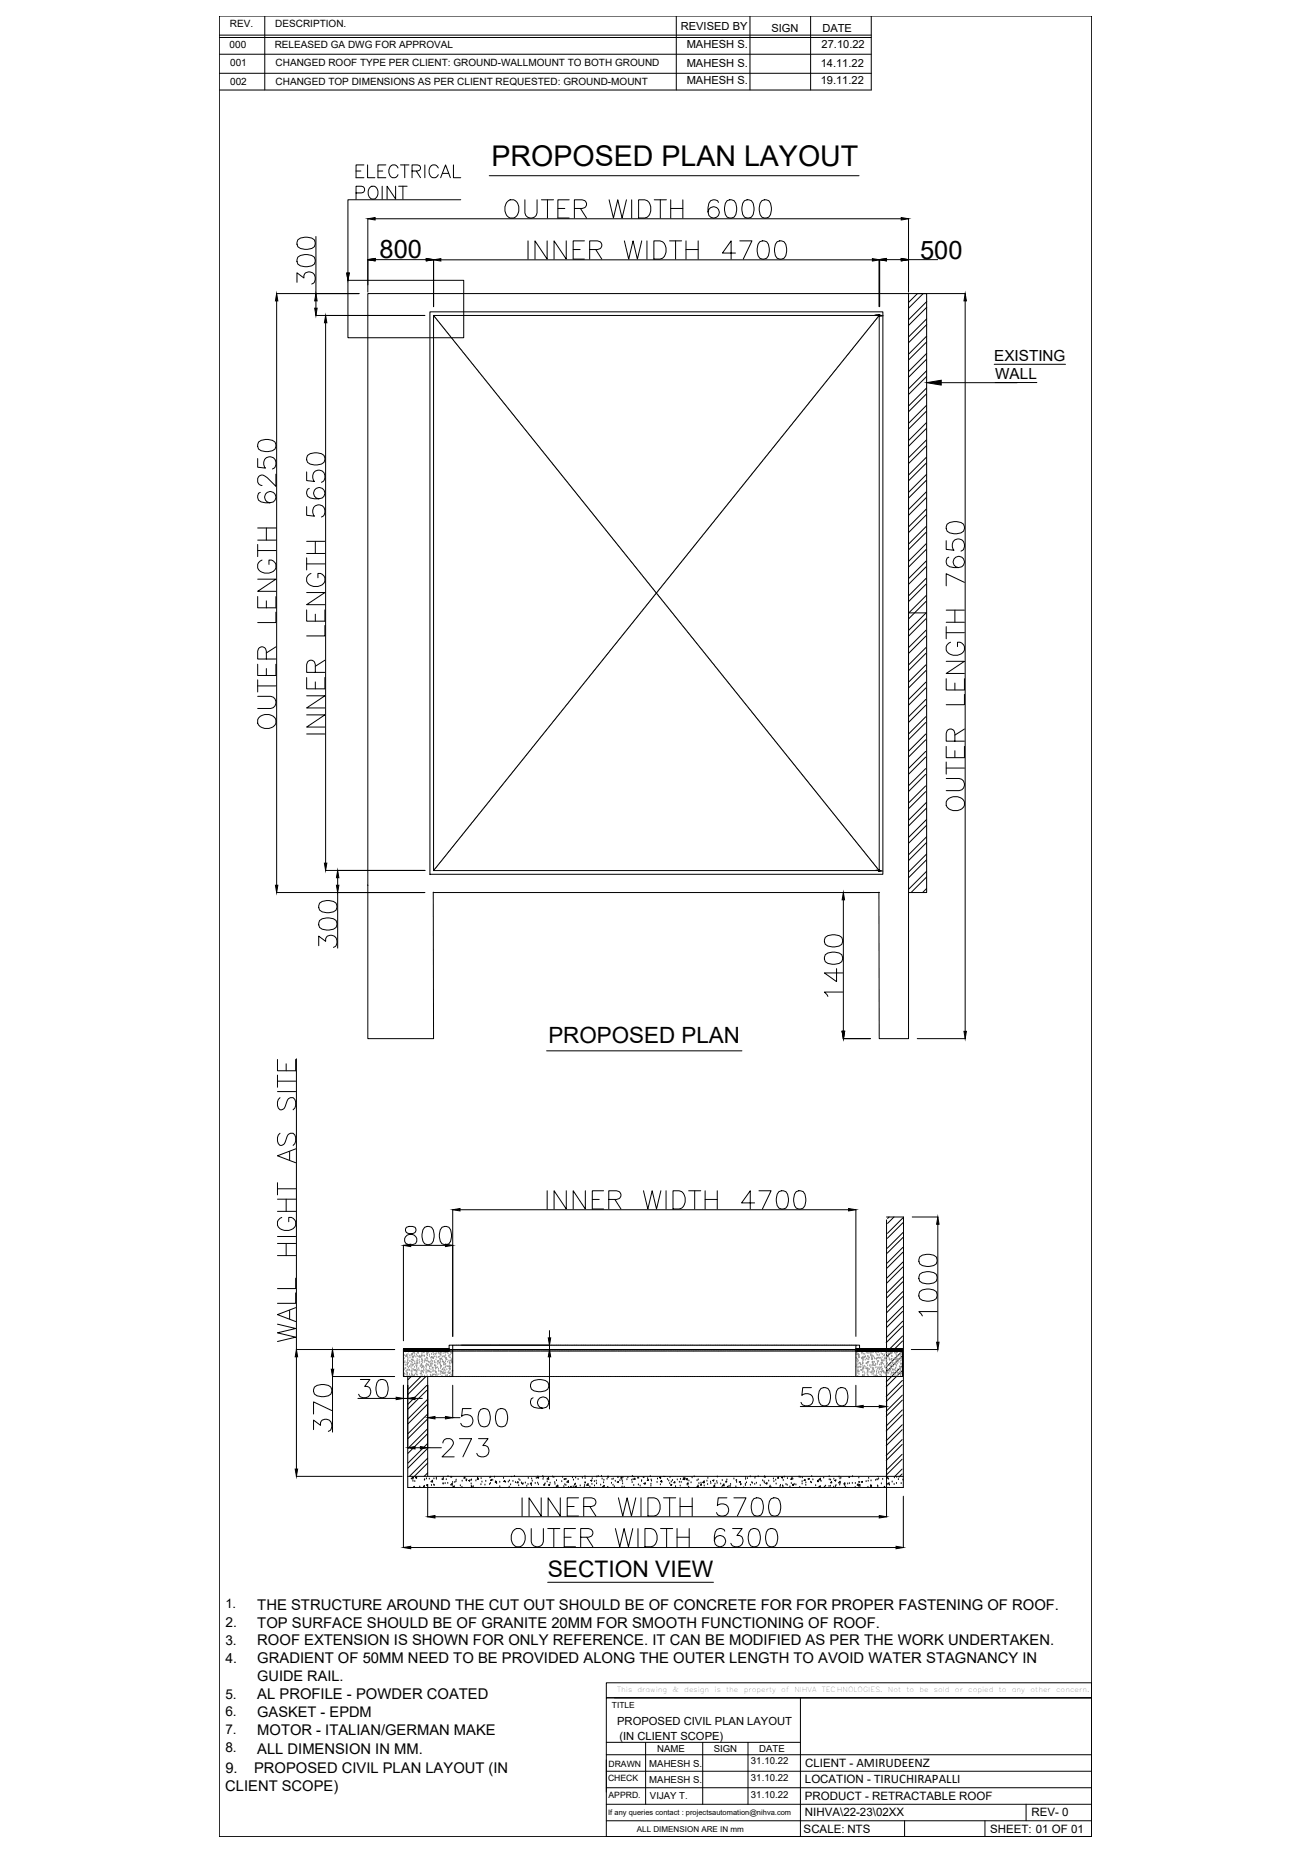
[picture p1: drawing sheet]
<svg xmlns="http://www.w3.org/2000/svg" width="420mm" height="594mm" viewBox="0 0 420 594" stroke-linecap="round" stroke-linejoin="round" font-family="sans-serif">
<defs><g id="words">
<text font-size="9.2" x="157.6" y="53.4">PROPOSED PLAN LAYOUT</text>
<g font-size="8.2">
<text x="121.7" y="82.7">800</text>
<text x="295.1" y="82.9">500</text>
</g>
<text font-size="7.3" x="175.7" y="506">SECTION VIEW</text>
<text font-size="7.2" x="175.9" y="334.7">PROPOSED PLAN</text>
<g font-size="4.9">
<text x="318.9" y="115.8">EXISTING</text>
<text x="319.2" y="121.7">WALL</text>
</g>
<g font-size="4.8">
<text x="82.5" y="516.3">THE STRUCTURE AROUND THE CUT OUT SHOULD BE OF CONCRETE FOR FOR PROPER FASTENING OF ROOF.</text>
<text x="82.5" y="527.8">ROOF EXTENSION IS SHOWN FOR ONLY REFERENCE. IT CAN BE MODIFIED AS PER THE WORK UNDERTAKEN.</text>
<text x="82.5" y="522.1">TOP SURFACE SHOULD BE OF GRANITE 20MM FOR SMOOTH FUNCTIONING OF ROOF.</text>
<text x="82.5" y="533.6">GRADIENT OF 50MM NEED TO BE PROVIDED ALONG THE OUTER LENGTH TO AVOID WATER STAGNANCY IN</text>
<text x="82.5" y="545.1">AL PROFILE - POWDER COATED</text>
</g>
<g font-size="4.7">
<text x="82.5" y="539.2">GUIDE RAIL.</text>
<text x="82.5" y="550.8">GASKET - EPDM</text>
<text x="82.5" y="556.5">MOTOR - ITALIAN/GERMAN MAKE</text>
<text x="82.5" y="562.8">ALL DIMENSION IN MM.</text>
<text x="72.3" y="568.7">9.</text>
<text x="81.5" y="568.7">PROPOSED CIVIL PLAN LAYOUT (IN</text>
<text x="72.2" y="574.4">CLIENT SCOPE)</text>
</g>
<g font-size="4.4">
<text x="72.3" y="521.8">2.</text>
<text x="72.3" y="527.6">3.</text>
<text x="72.3" y="533.3">4.</text>
<text x="72.3" y="544.8">5.</text>
<text x="72.3" y="550.6">6.</text>
<text x="72.3" y="562.1">8.</text>
</g>
<text font-size="4.3" x="72.3" y="556.3">7.</text>
<text font-size="4.2" x="72.3" y="515.9">1.</text>
<g font-size="3.7">
<text x="258.3" y="566.8">CLIENT - AMIRUDEENZ</text>
<text x="258.2" y="572.1">LOCATION - TIRUCHIRAPALLI</text>
<text x="258.2" y="577.4">PRODUCT - RETRACTABLE ROOF</text>
<text x="257.8" y="588">SCALE: NTS</text>
<text x="258.2" y="582.7">NIHVA\22-23\02XX</text>
<text x="317.5" y="588">SHEET: 01 OF 01</text>
<text x="330.8" y="582.7">REV- 0</text>
</g>
<g font-size="3.6">
<text x="218.4" y="9.5">REVISED BY</text>
<text x="247.4" y="10.4">SIGN</text>
<text x="263.8" y="10.3">DATE</text>
<text x="220.2" y="15.4">MAHESH S.</text>
<text x="263.5" y="15.4">27.10.22</text>
<text x="220.2" y="21.6">MAHESH S.</text>
<text x="263.2" y="21.5">14.11.22</text>
<text x="220.2" y="26.9">MAHESH S.</text>
<text x="263.2" y="26.9">19.11.22</text>
<text x="197.9" y="553.5">PROPOSED CIVIL PLAN LAYOUT</text>
<text x="198.7" y="558.2">(IN CLIENT SCOPE)</text>
</g>
<g font-size="3.2">
<text x="73.7" y="8.8">REV.</text>
<text x="88.3" y="8.8">DESCRIPTION.</text>
<text x="73.6" y="15.5">000</text>
<text x="88.1" y="15.5">RELEASED GA DWG FOR APPROVAL</text>
<text x="73.8" y="21">001</text>
<text x="88.4" y="21.1">CHANGED ROOF TYPE PER CLIENT: GROUND-WALLMOUNT TO BOTH GROUND</text>
<text x="73.8" y="27.2">002</text>
<text x="88.4" y="27.2">CHANGED TOP DIMENSIONS AS PER CLIENT REQUESTED: GROUND-MOUNT</text>
</g>
<g font-size="3.1">
<text x="210.8" y="562.1">NAME</text>
<text x="228.9" y="562.1">SIGN</text>
<text x="243.5" y="562.1">DATE</text>
<text x="208.2" y="566.7">MAHESH S.</text>
<text x="240.9" y="565.9">31.10.22</text>
<text x="208.2" y="572">MAHESH S.</text>
<text x="240.9" y="571.2">31.10.22</text>
<text x="208.5" y="577.2">VIJAY T.</text>
<text x="240.9" y="576.9">31.10.22</text>
</g>
<g font-size="2.8">
<text x="195.2" y="566.7">DRAWN</text>
<text x="195" y="571.3">CHECK</text>
<text x="195.2" y="576.6">APPRD.</text>
</g>
<text font-size="2.7" x="196.3" y="548">TITLE</text>
<text font-size="2.6" x="204.3" y="587.6">ALL DIMENSION ARE IN mm</text>
<text font-size="2.4" x="195.1" y="582.1">If any queries contact : projectsautomation@nihva.com</text>
<g font-size="2.2">
<text x="204.5" y="542.8">drawing</text>
<text x="215.7" y="542.8">&amp;</text>
<text x="219.5" y="542.8">design</text>
<text x="229.2" y="542.8">is</text>
<text x="232.9" y="542.8">the</text>
<text x="238.5" y="542.8">property</text>
<text x="250.6" y="542.8">of</text>
<text x="254.8" y="542.8">NIHVA</text>
<text x="263.6" y="542.8">TECHNOLOGIES.</text>
<text x="284.8" y="542.8">Not</text>
<text x="290.7" y="542.8">to</text>
<text x="294.9" y="542.8">be</text>
<text x="299.5" y="542.8">sold</text>
<text x="306.3" y="542.8">or</text>
<text x="310.5" y="542.8">copied</text>
<text x="320.3" y="542.8">to</text>
<text x="324.5" y="542.8">any</text>
<text x="330.5" y="542.8">other</text>
<text x="338.7" y="542.8">concern.</text>
</g>
</g></defs>
<!-- layer: 0 -->
<g fill="none" stroke="#000" stroke-width=".32">
<path d="M70.3 5.2h279.8v583.9h-279.8zM70.3 17.4h209.1M70.3 11.3h209.1M70.3 12h209.1M84.9 5.2v23.7M216.9 5.2v23.7M240.5 5.2v23.7M260 5.2v23.7M279.4 5.2v23.7h-209.1M70.3 23.5h209.1M114.2 54.9h1.5M116.7 52.9h-2.5v4.1h2.5"/>
<path d="M117.9 52.9v4.1h2.3M121.2 54.9h1.6M122.6 59.7v4.1M123.8 52.9h-2.6v4.1h2.6M126.9 59.7v4.1l-2.7-4.1v4.1M127.6 53.9a1.5 1.5 0 0 0-1.7-1 1.5 1.5 0 0 0-1.2 1.6 1.8 1.8 0 0 0 .4 1.9 1.8 1.8 0 0 0 2 .4l.5-.8M127.9 59.7h2.7M128.4 52.9h2.8M129.2 59.7v4.1M129.8 52.9v4.1M132.2 54.9l2.3-.3a.95 .95 0 0 0 0-1.5l-2.3-.2v4.1M133.5 54.9l1.4 2.1"/>
<path d="M136.3 52.9v4.1M140.6 53.9a1.51 1.51 0 0 0-1.8-1 1.51 1.51 0 0 0-1.2 1.6 1.79 1.79 0 0 0 .4 1.9 1.79 1.79 0 0 0 2 .4l.6-.8M141.3 57l1.6-4.1 1.6 4.1M141.9 55.6h2M145.4 52.9v4.1h2.4M156.9 56.4h118.6M95.5 76.9a4.5 4.5 0 0 1 5.3 0 1.9 1.9 0 0 1-.8 2.8 4.8 4.8 0 0 1-4.5-.6l-.2-.8zM101.3 75.9v18.3M114.2 61.9h1.7a1.08 1.08 0 0 0 1.1-1.1 1.08 1.08 0 0 0-1.1-1.1h-1.7v4.1M118 70.1v23.6M118.5 60.3a1.52 1.52 0 0 1 1.7-.5 1.52 1.52 0 0 1 1 1.5 1.81 1.81 0 0 1-.4 1.9 1.81 1.81 0 0 1-1.9 .5 2.54 2.54 0 0 1-.4-3.4zM120.3 70.2h168.8"/>
<path d="M147.8 64.1h-36.2v23.5M162.5 64.9a2.15 2.15 0 0 1 2.5-.7 2.15 2.15 0 0 1 1.4 2.1 2.68 2.68 0 0 1-2.8 3.6 3.4 3.4 0 0 1-1.1-5zM168.3 64.1v4.2a1.97 1.97 0 0 0 2 1.7 1.97 1.97 0 0 0 2-1.7v-4.2M169.4 77.3v5.8M173.6 64.1h3.9M175.5 77.3v5.8l-3.9-5.8v5.8M175.6 64.1v5.8M178.9 66.9h2.3M181.6 77.3v5.8l-3.9-5.8v5.8M182.6 64.1h-3.7v5.8h3.7M184.2 66.9h2.5l.9-.3a1.34 1.34 0 0 0 0-2.2l-.9-.3h-2.5v5.8M186.2 66.9l1.9 3"/>
<path d="M187.5 77.3h-3.7v5.8h3.7M195.4 64.1l1.3 5.8 1.4-5.8 1.4 5.8 1.4-5.8M200.3 77.3l1.3 5.8 1.4-5.8 1.4 5.8 1.4-5.8M202.6 64.1v5.8M204.8 64.1h2a3.2 3.2 0 0 1 1.4 5l-.6 .6-.8 .2h-2zM207.5 77.3v5.8M209.7 77.3h2a3.2 3.2 0 0 1 1.4 5l-.6 .5-.8 .3h-2zM209.8 64.1h3.9M211.8 64.1v5.8M214.7 77.3h3.9M215.1 66.9h3.9M215.1 64.1v5.8"/>
<path d="M216.7 77.3v5.8M219 64.1v5.8M220 77.3v5.8M223.9 77.3v5.8M230.4 64.9a1.71 1.71 0 0 0-2.5-.5 5.3 5.3 0 0 0-.5 4.7 1.82 1.82 0 0 0 2.9 .2 1.82 1.82 0 0 0-.7-2.8 1.82 1.82 0 0 0-2.5 1.5M233.2 64.4a1.89 1.89 0 0 1 2.8 .8 4.8 4.8 0 0 1-.6 4.5 1.89 1.89 0 0 1-2.7-.9 4.8 4.8 0 0 1 .5-4.4zM237.3 77.3h3.9l-2.8 5.8M238.8 64.4a1.89 1.89 0 0 1 2.8 .8 4.8 4.8 0 0 1-.6 4.5 1.89 1.89 0 0 1-2.8-.9 4.8 4.8 0 0 1 .6-4.4zM243.7 77.6a1.89 1.89 0 0 1 2.8 .8 4.8 4.8 0 0 1-.6 4.4 1.89 1.89 0 0 1-2.8-.8 4.8 4.8 0 0 1 .6-4.4zM244.3 64.4a1.89 1.89 0 0 1 2.8 .8 4.8 4.8 0 0 1-.5 4.5 1.89 1.89 0 0 1-2.8-.9 4.8 4.8 0 0 1 .5-4.4zM249.2 77.6a1.88 1.88 0 0 1 2.8 .8 4.8 4.8 0 0 1-.5 4.4 1.89 1.89 0 0 1-2.8-.8 4.8 4.8 0 0 1 .5-4.4zM291.4 70.1v23.6"/>
<path d="M88.7 94.2h26.5M88.7 96.5v187.5M95.3 90.6v-3.1l2.2 1.7a1.88 1.88 0 0 1 2.1-2 1.88 1.88 0 0 1 1.5 2.5l-.3 .9-.8 .5M95.5 82.5a4.5 4.5 0 0 1 5.3 0 1.9 1.9 0 0 1-.8 2.8 4.9 4.9 0 0 1-4.5-.6l-.2-.8zM101.3 96.5v2.4M111.2 87.6h.8l-.4 2.3zM111.6 89.9h37.1v18.4h-37.1zM118 94.2h173.4v239h-9.4l-.1-47h-142.9l.1 47h-21.1zM118 83.3l2.3-.4v.8zM120.3 83.3h16.4M136.7 82.9l2.4 .4-2.4 .4zM139.1 83.3v15.1"/>
<path d="M141.4 83.4h138.4M183.8 80h2.3M189.1 80h2.5l.9-.2a1.34 1.34 0 0 0 0-2.2l-.9-.3h-2.5v5.8M191.1 80l1.9 3.1M220 80h3.9M235.9 81.2h-4.2l2.8-3.9v5.8M282 83.3l2.3-.4v.8zM282 83.3v15.1M282.1 83.3v15M284.3 83.3h16.4M289.1 82.9l2.3 .4-2.3 .4zM291.4 94.2h5.8v192.1h-5.8z"/>
<path d="M294.2 94.2h15.4M309.6 96.5v234.3M101.3 101.2h34.9M104.4 103.5v173.4M137.9 100h145.3v180.5h-145.3zM139.1 101.2h142.9v178.1h-142.9zM139.1 101.2l.1 .2M139.3 101.5l.1 .1M139.4 101.7l.1 .1M139.6 101.8l.1 .2M139.7 102l.1 .1M139.9 102.2l.1 .1"/>
<path d="M140 102.4l.1 .1M140.1 102.6l.1 .1M140.3 102.7l.2 .3M140.6 103.1v.1M140.7 103.2l.1 .1M140.9 103.4v.1M141 103.6l.1 .1M141.1 103.8l.1 .1M141.3 103.9l.1 .1M141.4 104.1l.1 .1M141.5 104.3l.1 .1M141.7 104.5l.1 .1"/>
<path d="M141.8 104.6l.1 .2M142 104.8v.1M142.1 105l.1 .1M142.2 105.2l.1 .1M142.4 105.3l.1 .1M142.5 105.5l.1 .1M142.6 105.7l.2 .1M142.8 105.9l.2 .2M143.1 106.2l.1 .1M143.2 106.4l.3 .3M143.5 106.7l.1 .1M143.6 106.9l.1 .1"/>
<path d="M143.8 107.1l.1 .1M143.9 107.2l.1 .2M144 107.4l.1 .1M144.2 107.6l.2 .3M144.5 107.9l.3 .5M144.9 108.5l.2 .2M145.2 108.8l.1 .1M145.3 109l.2 .3M145.6 109.3l.1 .1M145.7 109.5l.1 .1M145.9 109.7l.1 .1M146 109.8l.1 .2"/>
<path d="M146.2 110l.2 .3M146.4 110.4l.1 .1M146.6 110.6l.1 .1M146.7 110.7l.1 .1M146.8 110.9l.3 .3M147.1 111.2l.1 .2M147.3 111.4v.1M147.4 111.6l.1 .1M147.5 111.8l.1 .1M147.7 111.9l.1 .2M147.8 112.1l.3 .3M148.1 112.5l.1 .1"/>
<path d="M148.3 112.6v.2M148.4 112.8l.1 .1M148.5 113l.3 .3M148.8 113.3l.1 .1M148.9 113.5l.1 .1M149.1 113.7l.1 .1M149.2 113.9l.1 .1M149.4 114v.1M149.5 114.2l.1 .1M149.6 114.4l.3 .3M149.9 114.7l.1 .1M150.1 114.9l.2 .3"/>
<path d="M150.3 115.2l.1 .2M150.5 115.4l.1 .1M150.6 115.6l.3 .3M150.9 116l.1 .1M151 116.1l.1 .1M151.2 116.3l.1 .1M151.3 116.5l.1 .1M151.5 116.6l.3 .5M151.9 117.2l.1 .1M152 117.3l.2 .3M152.3 117.7l.1 .1M152.4 117.9l.1 .1"/>
<path d="M152.6 118l.1 .1M152.7 118.2l.1 .1M152.9 118.4l.1 .1M153 118.6l.1 .1M153.1 118.7l.1 .1M153.3 118.9l.1 .1M153.4 119.1l.4 .4M153.8 119.6l.1 .1M154 119.8l.1 .1M154.1 119.9l.1 .2M266.9 119.9l-.1 .2M267.1 119.8l-.1 .1"/>
<path d="M267.2 119.6l-.1 .1M267.5 119.2l-.2 .3M267.6 119.1l-.1 .1M267.8 118.9l-.1 .1M267.9 118.7l-.1 .1M268.2 118.4l-.2 .3M268.3 118.2l-.1 .1M268.5 118l-.1 .1M268.6 117.9l-.1 .1M268.7 117.7l-.1 .1M269 117.3l-.2 .3M269.2 117.2l-.1 .1"/>
<path d="M269.6 116.6l-.4 .5M269.7 116.5l-.1 .1M269.9 116.3l-.1 .1M270 116.1l-.1 .1M270.2 116l-.1 .1M270.4 115.6l-.2 .3M270.6 115.4l-.1 .1M270.7 115.2l-.1 .2M270.9 115.1l-.2 .1M271 114.9l-.1 .1M271.1 114.7l-.1 .1M271.4 114.4l-.2 .3"/>
<path d="M271.5 114.2v.1M271.7 114l-.1 .1M271.8 113.9l-.1 .1M272 113.7l-.1 .1M272.2 113.3l-.2 .3M272.4 113.2l-.1 .1M272.5 113l-.1 .1M272.7 112.8l-.1 .1M272.8 112.6l-.1 .2M272.9 112.5l-.1 .1M273.4 111.9l-.4 .5M273.5 111.8l-.1 .1"/>
<path d="M273.9 111.2l-.4 .5M274.1 111.1l-.1 .1M274.4 110.7l-.3 .3M274.5 110.6l-.1 .1M274.9 110l-.4 .5M275 109.8l-.1 .2M275.2 109.7l-.1 .1M275.3 109.5l-.1 .1M275.5 109.3l-.1 .1M275.7 109l-.2 .3M275.9 108.8l-.1 .1M276.2 108.5l-.3 .2"/>
<path d="M276.4 108.1l-.2 .3M276.6 107.9l-.1 .2M276.9 107.6l-.3 .3M277 107.4l-.1 .1M277.1 107.2v.2M277.3 107.1l-.1 .1M277.4 106.9l-.1 .1M277.5 106.7v.1M277.8 106.4l-.2 .3M278 106.2l-.1 .1M278.2 105.9l-.2 .2M278.4 105.7l-.1 .1"/>
<path d="M278.7 105.3l-.3 .3M278.8 105.2l-.1 .1M279.1 104.8l-.2 .3M279.2 104.6l-.1 .2M279.4 104.5l-.1 .1M279.5 104.3l-.1 .1M279.8 103.9l-.2 .3M280.2 103.4l-.4 .5M280.5 103.1l-.3 .2M280.6 102.9l-.1 .1M280.8 102.7l-.1 .1M280.9 102.6l-.1 .1"/>
<path d="M281.2 102.2l-.2 .3M281.5 101.8l-.3 .3M281.6 101.7l-.1 .1M281.7 101.5l-.1 .1M282 101.2l-.2 .2M318.9 116.9h22.8M154.3 120.1v.1M154.4 120.3l.2 .3M154.7 120.6l.1 .2M154.8 120.8l.1 .1M155 121v.1M155.1 121.2l.1 .1"/>
<path d="M155.2 121.4l.1 .1M155.4 121.5l.1 .1M155.5 121.7l.1 .1M155.6 121.9l.2 .1M155.8 122l.5 .7M156.3 122.7l.1 .1M156.5 122.9l.1 .1M156.6 123.1l.1 .1M156.8 123.3l.1 .1M156.9 123.4l.2 .3M157.2 123.8l.2 .3M157.4 124.1l.4 .5"/>
<path d="M157.9 124.6l.1 .1M158 124.8l.1 .1M158.2 125l.1 .1M158.3 125.2l.2 .3M158.6 125.5l.1 .1M158.7 125.7l.1 .1M158.9 125.9l.3 .4M159.3 126.4l.1 .1M159.4 126.6l.1 .1M159.6 126.8h.1M159.7 126.9l.1 .1M159.8 127.1l.1 .1"/>
<path d="M160 127.3l.1 .1M160.1 127.4l.1 .2M160.3 127.6v.1M160.4 127.8l.1 .1M160.5 127.9l.1 .2M160.7 128.1l.1 .1M160.8 128.3l.3 .3M161.1 128.7l.1 .1M161.2 128.8l.1 .1M161.4 129l.1 .1M161.5 129.2l.1 .1M161.6 129.3l.1 .2"/>
<path d="M161.8 129.5l.4 .5M162.2 130l.1 .1M162.3 130.2l.1 .1M162.5 130.4l.4 .5M162.9 130.9l.1 .1M163.1 131.1l.1 .1M163.2 131.3l.4 .4M163.6 131.8l.1 .1M163.8 132l.1 .1M163.9 132.2h.1M164 132.3l.1 .1M164.2 132.5l.1 .1"/>
<path d="M164.3 132.6l.1 .2M164.4 132.8l.3 .3M164.7 133.2l.3 .3M165 133.5l.1 .1M165.1 133.7l.3 .3M165.4 134.1l.1 .1M165.6 134.2l.1 .1M165.7 134.4l.4 .5M166.1 134.9l.3 .3M166.4 135.3l.1 .1M166.5 135.4l.1 .1M166.7 135.6l.1 .1"/>
<path d="M166.8 135.8l.1 .1M167 136v.1M167.1 136.1l.1 .2M167.2 136.3l.1 .1M167.4 136.5l.1 .1M167.5 136.7l.1 .1M167.6 136.8l.2 .1M167.8 137l.1 .1M168 137.2v.1M168.1 137.4l.1 .1M168.2 137.5l.1 .1M168.4 137.7l.1 .1"/>
<path d="M168.5 137.9l.1 .1M168.6 138l.1 .2M168.8 138.2l.2 .3M169.1 138.6l.2 .3M169.3 138.9l.1 .1M169.5 139.1l.1 .1M169.6 139.3l.1 .1M169.8 139.5h.1M169.9 139.6l.4 .5M251.2 139.6l-.4 .5M251.3 139.5h-.1M251.4 139.3l-.1 .1"/>
<path d="M251.6 139.1l-.1 .1M251.7 138.9l-.1 .1M252 138.6l-.2 .3M252.1 138.4l-.1 .1M252.3 138.2l-.1 .1M252.4 138l-.1 .2M252.6 137.9l-.1 .1M252.7 137.7l-.1 .1M252.8 137.5l-.1 .1M253 137.4l-.1 .1M253.1 137.2l-.1 .1M253.2 137v.1"/>
<path d="M253.5 136.7l-.2 .2M253.7 136.5l-.1 .1M253.8 136.3l-.1 .1M254.1 136l-.2 .3M254.2 135.8l-.1 .1M254.4 135.6l-.1 .1M254.5 135.4l-.1 .1M254.6 135.3v.1M254.8 135.1l-.1 .1M254.9 134.9l-.1 .1M255.5 134.2l-.5 .7M255.6 134.1l-.1 .1"/>
<path d="M256 133.5l-.3 .5M256.3 133.2l-.2 .3M256.9 132.5l-.5 .6M257 132.3l-.1 .1M257.2 132.2h-.1M257.3 132l-.1 .1M257.4 131.8l-.1 .1M257.6 131.6l-.1 .1M257.7 131.4l-.1 .1M257.9 131.3l-.1 .1M258 131.1l-.1 .1M258.1 130.9l-.1 .1"/>
<path d="M258.5 130.4l-.3 .5M258.7 130.2l-.1 .1M258.8 130l-.1 .1M259.3 129.5l-.4 .5M259.4 129.3l-.1 .2M259.5 129.2v.1M259.8 128.8l-.2 .3M259.9 128.7v.1M260.2 128.3l-.2 .3M260.4 128.1l-.1 .1M260.5 127.9l-.1 .2M260.8 127.6l-.2 .3"/>
<path d="M260.9 127.4l-.1 .2M261.1 127.3l-.1 .1M261.2 127.1l-.1 .1M261.4 126.9l-.1 .1M261.5 126.8h-.1M261.6 126.6l-.1 .1M261.8 126.4l-.1 .1M262.2 125.9l-.4 .4M262.3 125.7l-.1 .1M262.5 125.5l-.1 .1M262.7 125.2l-.2 .3M262.9 125l-.1 .1"/>
<path d="M263 124.8l-.1 .1M263.2 124.6l-.1 .1M263.6 124.1l-.4 .5M263.9 123.8l-.3 .3M264.1 123.4l-.2 .3M264.3 123.3l-.1 .1M264.4 123.1l-.1 .1M264.6 122.9l-.1 .1M264.7 122.7l-.1 .1M265.3 122l-.5 .7M265.4 121.9l-.1 .1M265.5 121.7l-.1 .1"/>
<path d="M265.7 121.5l-.1 .1M265.8 121.4l-.1 .1M266.1 121l-.2 .3M266.2 120.8v.1M266.7 120.3l-.4 .5M266.8 120.1l-.1 .1M301.9 122.8h24.3M319.2 122.7h13.3M82.6 147.1v2.8l2.6 .3a2.07 2.07 0 0 1-.1-3.2 2.07 2.07 0 0 1 3.1 .4 2.07 2.07 0 0 1-.8 3M82.9 141.8a4.5 4.5 0 0 1 5.3 0 1.88 1.88 0 0 1-.8 2.8 4.9 4.9 0 0 1-4.5-.6l-.3-.8zM83.5 158a1.72 1.72 0 0 0-.6 2.5 5.3 5.3 0 0 0 4.8 .5 1.82 1.82 0 0 0 .2-2.9 1.82 1.82 0 0 0-2.9 .7 1.82 1.82 0 0 0 1.5 2.5M88.5 152.1v3.9l-2.8-2.8a1.76 1.76 0 0 0-2.8-.3l-.3 .6v1.1a1.45 1.45 0 0 0 1.4 1.1"/>
<path d="M98.4 151.4v2.8l2.5 .2a2.07 2.07 0 0 1-.1-3.1 2.07 2.07 0 0 1 3.1 .4 2.07 2.07 0 0 1-.8 3M98.6 146.1a4.5 4.5 0 0 1 5.3 0 1.89 1.89 0 0 1-.8 2.8 4.8 4.8 0 0 1-4.5-.6l-.2-.8zM99.2 156.7a1.72 1.72 0 0 0-.6 2.5 5.3 5.3 0 0 0 4.8 .5 1.82 1.82 0 0 0 .2-2.9 1.82 1.82 0 0 0-2.9 .7 1.82 1.82 0 0 0 1.6 2.5M170.3 140.1l.1 .1M170.4 140.3l.1 .1M170.6 140.5l.1 .1M170.8 140.6v.2M170.9 140.8l.1 .1M171 141l.2 .3M171.3 141.4l.2 .3M171.6 141.7l.2 .3M171.9 142.1v.1"/>
<path d="M172 142.2l.2 .3M172.3 142.6v.1M172.4 142.8l.1 .1M172.5 142.9l.1 .1M172.7 143.1l.1 .1M172.8 143.3l.1 .1M173 143.4l.2 .3M173.3 143.8v.1M173.4 144l.1 .1M173.5 144.1l.1 .2M173.7 144.3l.1 .1M173.8 144.5l.4 .4"/>
<path d="M174.2 145l.1 .1M174.4 145.2l.2 .3M174.6 145.5l.1 .1M174.8 145.7l.1 .1M174.9 145.9l.3 .3M175.2 146.2l.1 .1M175.3 146.4l.3 .3M175.6 146.7l.1 .2M175.8 146.9l.1 .2M175.9 147.1l.1 .1M176.1 147.3v.1M176.2 147.5h.1"/>
<path d="M176.3 147.6l.3 .3M176.6 148l.1 .1M176.7 148.2l.1 .1M176.9 148.3l.1 .1M177 148.5l.1 .1M177.2 148.6l.5 .7M177.7 149.4l.1 .1M177.9 149.5l.1 .2M178 149.7l.1 .1M178.1 149.9l.4 .4M178.6 150.4l.1 .1M178.7 150.6l.1 .1"/>
<path d="M178.8 150.8l.3 .2M179.1 151.1l.1 .1M179.2 151.3l.1 .1M179.4 151.4l.1 .2M179.5 151.6l.1 .1M179.7 151.8l.1 .1M179.8 152l.2 .3M180.1 152.3l.1 .1M180.2 152.5l.1 .1M180.4 152.7l.1 .1M180.5 152.9h.1M180.6 153l.2 .1"/>
<path d="M180.8 153.2l.1 .1M180.9 153.4l.1 .1M181.1 153.6l.1 .1M181.2 153.7l.1 .1M181.4 153.9l.2 .3M181.6 154.2l.1 .2M181.8 154.4l.2 .3M182 154.8l.1 .1M182.2 154.9l.1 .2M182.3 155.1l.1 .1M182.5 155.3l.1 .1M182.6 155.5l.1 .1"/>
<path d="M182.8 155.6l.2 .3M183 156l.4 .4M183.4 156.5l.1 .1M183.6 156.7l.2 .3M183.9 157l.1 .1M184 157.2l.2 .3M184.3 157.5l.2 .3M184.6 157.9v.1M184.7 158.1l.1 .1M184.8 158.2l.1 .1M185 158.4l.2 .3M185.3 158.8v.1"/>
<path d="M185.4 158.9l.1 .2M185.5 159.1l.1 .1M185.7 159.3l.2 .3M186 159.6l.1 .1M186.1 159.8l.1 .1M186.2 160l.6 .6M234.8 160l-.1 .1M235 159.8l-.2 .1M235.1 159.6l-.1 .1M235.4 159.3l-.3 .3M235.5 159.1l-.1 .1M235.6 158.9l-.1 .2"/>
<path d="M236.1 158.4l-.4 .5M236.2 158.2l-.1 .1M236.4 158.1l-.1 .1M236.5 157.9l-.1 .1M236.6 157.7l-.1 .1M236.8 157.5l-.1 .2M237 157.2l-.2 .3M237.2 157l-.1 .1M237.4 156.7l-.2 .3M237.6 156.5l-.1 .1M237.7 156.3l-.1 .1M238 156l-.2 .3"/>
<path d="M238.2 155.8l-.1 .1M238.3 155.6l-.1 .1M238.4 155.5l-.1 .1M238.6 155.3l-.1 .1M238.7 155.1l-.1 .1M238.9 154.9l-.1 .2M239 154.8l-.1 .1M239.2 154.6l-.1 .1M239.3 154.4l-.1 .1M239.4 154.2l-.1 .2M239.7 153.9l-.2 .3M239.8 153.7l-.1 .1"/>
<path d="M240 153.6l-.1 .1M240.1 153.4l-.1 .1M240.2 153.2v.1M240.4 153l-.1 .1M240.5 152.9h-.1M240.7 152.7l-.1 .1M240.8 152.5l-.1 .1M241 152.3l-.1 .1M241.4 151.8l-.4 .5M241.5 151.6l-.1 .1M241.7 151.4l-.1 .2M241.8 151.3l-.1 .1"/>
<path d="M241.9 151.1v.1M242.2 150.8l-.2 .2M242.3 150.6v.1M242.5 150.4l-.1 .1M242.6 150.2l-.1 .1M242.7 150.1v.1M243 149.7l-.2 .3M243.2 149.5l-.1 .2M243.3 149.4l-.1 .1M243.5 149.2l-.1 .1M243.6 149l-.1 .1M243.9 148.6l-.3 .4"/>
<path d="M244 148.5l-.1 .1M244.2 148.3l-.1 .1M244.3 148.2l-.1 .1M244.5 148l-.1 .1M244.6 147.8l-.1 .1M244.7 147.6l-.1 .1M244.9 147.5h-.1M245 147.3l-.1 .1M245.1 147.1l-.1 .1M245.4 146.7l-.2 .4M245.5 146.6v.1M245.7 146.4l-.1 .1"/>
<path d="M245.9 146.2l-.2 .1M246.1 145.9l-.2 .3M246.3 145.7l-.1 .1M246.4 145.5l-.1 .1M246.5 145.4v.1M246.7 145.2l-.1 .1M246.8 145l-.1 .1M247.2 144.5l-.3 .4M247.4 144.3l-.1 .1M247.5 144.1l-.1 .2M247.7 144l-.1 .1M248.1 143.4l-.4 .5"/>
<path d="M248.2 143.3l-.1 .1M248.5 142.9l-.2 .3M248.6 142.8l-.1 .1M248.8 142.6l-.1 .1M249.1 142.2l-.3 .3M249.2 142.1l-.1 .1M249.5 141.7l-.3 .3M249.6 141.5l-.1 .2M249.8 141.4l-.1 .1M250 141l-.2 .3M250.2 140.8l-.1 .1M250.4 140.5l-.2 .3"/>
<path d="M250.6 140.3l-.1 .1M250.7 140.1l-.1 .1M82.6 174.7v3.8M82.6 176.6h5.9M82.6 173.3h5.9M82.6 169.4h5.9M84 179.7a2.02 2.02 0 0 0-1.4 1.9 2.02 2.02 0 0 0 1.4 2 3.3 3.3 0 0 0 4.5-1.4 2 2 0 0 0-2.2-2.5v1.4M85.4 169.4v3.9M98.4 162.5v2.8l2.5 .3a2.07 2.07 0 0 1-.1-3.1 2.07 2.07 0 0 1 3.1 .3 2.07 2.07 0 0 1-.8 3M98.4 178.9v3.9M98.4 177.5h5.8M98.4 173.6h5.8"/>
<path d="M101.1 173.6v3.9M186.8 160.7l.4 .4M187.2 161.2l.1 .1M187.3 161.4l.1 .1M187.5 161.6l.1 .1M187.6 161.7l.1 .1M187.8 161.9l.1 .1M187.9 162.1l.4 .4M188.3 162.6l.1 .1M188.5 162.8l.1 .1M188.6 162.9l.2 .3M188.9 163.3l.1 .1"/>
<path d="M189 163.5l.1 .1M189.2 163.6l.1 .1M189.3 163.8l.7 .8M190 164.7l.2 .3M190.3 165l.1 .1M190.4 165.2l.3 .3M190.7 165.6l.1 .1M190.9 165.7l.1 .1M191 165.9l.1 .1M191.1 166.1l.5 .6M191.7 166.8l.1 .1M191.8 166.9l.1 .1"/>
<path d="M192 167.1l.1 .1M192.1 167.3l.1 .1M192.2 167.5l.1 .1M192.4 167.6l.1 .2M192.5 167.8l.1 .1M192.6 168l.2 .1M192.8 168.2l.2 .3M193.1 168.5l.1 .1M193.2 168.7l.1 .1M193.4 168.9l.1 .1M193.5 169l.1 .1M193.6 169.2l.1 .1"/>
<path d="M193.8 169.4l.1 .1M193.9 169.6l.1 .1M194.1 169.7l.1 .1M194.2 169.9l.1 .1M194.3 170.1l.1 .1M194.5 170.2l.1 .2M194.6 170.4l.1 .1M194.8 170.6l.2 .3M195 171l.1 .1M195.2 171.1l.2 .3M195.5 171.5l.2 .2M195.7 171.8l.1 .1"/>
<path d="M195.9 172l.1 .1M196 172.2l.1 .1M196.2 172.3l.2 .3M196.4 172.7l.1 .1M196.6 172.9l.1 .1M196.7 173l.4 .5M197.1 173.6l.1 .1M197.3 173.7l.2 .3M197.5 174.1l.1 .1M197.7 174.3l.2 .2M198 174.6l.1 .1M198.1 174.8l.1 .1"/>
<path d="M198.3 174.9v.2M198.4 175.1l.1 .1M198.5 175.3l.1 .1M198.7 175.5l.2 .3M199 175.8l.1 .1M199.1 176l.1 .1M199.2 176.2l.3 .3M199.5 176.5l.2 .3M199.8 176.9l.2 .2M200.1 177.2l.1 .1M200.2 177.4l.1 .1M200.3 177.6l.1 .1"/>
<path d="M200.5 177.7l.1 .1M200.6 177.9l.1 .1M200.8 178.1l.1 .1M200.9 178.2l.4 .5M201.3 178.8l.1 .1M201.5 179l.1 .1M201.6 179.1l.1 .1M201.8 179.3v.1M201.9 179.5l.1 .1M202 179.6l.2 .3M202.3 180l.1 .1M218.7 180l-.1 .1"/>
<path d="M218.9 179.8l-.1 .1M219 179.6l-.1 .2M219.2 179.5l-.1 .1M219.4 179.1l-.2 .3M219.6 179l-.1 .1M219.7 178.8l-.1 .1M219.9 178.6l-.1 .1M220.1 178.2l-.2 .3M220.3 178.1l-.1 .1M220.4 177.9l-.1 .1M220.5 177.7v.1M220.7 177.6l-.1 .1"/>
<path d="M221 177.2l-.3 .3M221.3 176.9l-.3 .2M221.4 176.7l-.1 .1M221.8 176.2l-.3 .4M222 176l-.1 .1M222.1 175.8l-.1 .1M222.4 175.5l-.3 .3M222.5 175.3l-.1 .1M222.6 175.1l-.1 .1M223.1 174.6l-.4 .5M223.4 174.3l-.3 .2M223.5 174.1l-.1 .1"/>
<path d="M223.6 173.9l-.1 .1M223.8 173.7l-.1 .1M223.9 173.6l-.1 .1M224.1 173.4l-.1 .1M224.2 173.2l-.1 .1M224.3 173v.2M224.5 172.9l-.1 .1M224.6 172.7l-.1 .1M224.9 172.3l-.2 .3M225 172.2l-.1 .1M225.2 172l-.1 .1M225.3 171.8l-.1 .1"/>
<path d="M225.6 171.5l-.3 .2M225.9 171.1l-.3 .3M226 171l-.1 .1M226.2 170.8l-.1 .1M226.3 170.6l-.1 .1M226.4 170.4l-.1 .1M226.7 170.1l-.2 .3M226.9 169.9l-.1 .1M227 169.7l-.1 .1M227.1 169.6l-.1 .1M227.3 169.4l-.1 .1M227.4 169.2l-.1 .1"/>
<path d="M227.5 169l-.1 .1M227.7 168.9l-.1 .1M227.8 168.7l-.1 .1M228.2 168.2l-.3 .4M228.4 168l-.1 .1M228.7 167.6l-.3 .3M228.8 167.5l-.1 .1M228.9 167.3v.1M229.1 167.1l-.1 .1M229.2 166.9l-.1 .1M229.4 166.8l-.1 .1M229.9 166.1l-.5 .6"/>
<path d="M230 165.9v.1M230.2 165.7l-.1 .1M230.3 165.6l-.1 .1M230.6 165.2l-.2 .3M230.7 165l-.1 .1M230.9 164.8l-.1 .2M231 164.7v.1M231.2 164.5l-.1 .1M231.6 164l-.4 .5M231.7 163.8l-.1 .1M231.9 163.6l-.1 .1M232 163.5l-.1 .1"/>
<path d="M232.1 163.3v.1M232.4 162.9l-.2 .3M232.6 162.8l-.1 .1M232.7 162.6l-.1 .1M232.9 162.4l-.2 .1M233.1 162.1l-.2 .3M233.3 161.9l-.1 .1M233.4 161.7l-.1 .1M233.5 161.6v.1M233.7 161.4l-.1 .1M233.8 161.2l-.1 .1M234.3 160.7l-.4 .4"/>
<path d="M234.4 160.5l-.1 .1M234.7 160.2l-.3 .3M303.5 173.4v2.8l2.5 .3a2.07 2.07 0 0 1-.1-3.1 2.07 2.07 0 0 1 3.1 .4 2.07 2.07 0 0 1-.8 3M303.8 168.2a4.5 4.5 0 0 1 5.2 0 1.89 1.89 0 0 1-.8 2.7 4.8 4.8 0 0 1-4.4-.5l-.3-.8zM304.3 178.7a1.71 1.71 0 0 0-.5 2.5 5.3 5.3 0 0 0 4.7 .6 1.81 1.81 0 0 0 .2-2.9 1.81 1.81 0 0 0-2.9 .7 1.81 1.81 0 0 0 1.6 2.5M82.6 191.4v3.6h5.9v-3.6M82.6 185.8h5.9l-5.9 3.9h5.9M85.4 192.7v2.3M88.5 196.4v3.3h-5.9M98.4 195.6v3.7h5.8v-3.7M98.4 190.1h5.8l-5.8 3.9h5.8M98.4 180.9h5.8"/>
<path d="M99.7 183.9a2.02 2.02 0 0 0-1.4 2 2.02 2.02 0 0 0 1.4 1.9 3.3 3.3 0 0 0 4.5-1.3 2 2 0 0 0-2.2-2.6v1.4M101.1 197v2.3M202.4 180.1l.1 .2M202.6 180.3l.2 .3M202.9 180.7l.1 .1M203 199.7l-.4 .4M203 180.9l.1 .1M203.1 199.5l-.1 .1M203.1 181l.1 .2M203.2 199.3l-.1 .1M203.3 181.2l.1 .1M203.4 181.4l.5 .6"/>
<path d="M203.5 199l-.2 .3M203.8 198.6l-.2 .3M203.9 198.4l-.1 .2M204 182.1l.1 .1M204.1 198.3l-.1 .1M204.1 182.3l.4 .4M204.5 197.7l-.4 .5M204.5 182.8l.1 .1M204.6 197.6l-.1 .1M204.7 183l.1 .1M204.8 197.4l-.1 .1M204.8 183.1l.1 .1"/>
<path d="M204.9 197.2l-.1 .1M205 183.3v.1M205 197.1v.1M205.1 183.5l.1 .1M205.2 196.9l-.1 .1M205.2 183.6l.3 .3M205.3 196.7l-.1 .1M205.5 196.5l-.1 .1M205.5 184l.1 .1M205.6 196.3l-.1 .2M205.6 184.2l.1 .1M205.7 196.2l-.1 .1"/>
<path d="M205.8 184.4l.1 .1M205.9 196l-.1 .1M206 184.5v.1M206 195.8v.2M206.1 184.7l.1 .1M206.2 195.7l-.1 .1M206.2 184.9l.1 .1M206.4 185v.2M206.4 195.3l-.2 .3M206.5 185.2l.1 .1M206.6 195.2h-.1M206.6 185.4l.1 .1"/>
<path d="M206.7 195l-.1 .1M206.8 185.5l.1 .2M206.9 194.8l-.1 .1M206.9 185.7l.2 .3M207 194.6l-.1 .1M207.2 186.1l.1 .1M207.3 194.3l-.2 .2M207.3 186.3l.1 .1M207.4 194.1l-.1 .1M207.5 186.4v.1M207.5 193.9v.1M207.6 186.6l.1 .1"/>
<path d="M207.7 193.7l-.1 .2M207.7 186.8l.2 .1M207.9 193.6l-.2 .1M207.9 187l.1 .1M208 193.4l-.1 .1M208 187.1l.4 .5M208.3 193l-.3 .3M208.4 192.9l-.1 .1M208.5 187.6l.2 .3M208.7 192.5l-.2 .3M208.7 188l.1 .1M208.8 192.4l-.1 .1"/>
<path d="M208.9 188.2l.1 .1M209 192.2l-.1 .1M209 188.4l.1 .1M209.1 188.5l.3 .3M209.2 191.8l-.2 .3M209.4 191.7l-.1 .1M209.4 188.9l.4 .4M209.5 191.5l-.1 .1M209.7 191.3l-.1 .1M209.8 191.1l-.1 .1M209.8 189.4l.3 .3M209.9 190.9l-.1 .2"/>
<path d="M210.1 189.8l.1 .1M210.3 189.9l.2 .3M210.4 190.4l-.4 .5M210.5 190.3l-.1 .1M210.5 190.3l.1 .1M210.6 190.1l-.1 .1M210.7 190.4l.4 .5M210.8 189.9l-.1 .1M210.9 189.8l-.1 .1M211.1 190.9l.1 .2M211.2 189.4l-.2 .3M211.3 191.1v.1"/>
<path d="M211.3 189.2v.1M211.4 191.3l.1 .1M211.5 191.5l.1 .1M211.6 188.9l-.2 .3M211.7 191.7l.1 .1M211.8 188.7l-.1 .1M211.8 191.8l.2 .3M211.9 188.5l-.1 .1M212 188.4l-.1 .1M212.1 192.2l.1 .1M212.2 188.2l-.1 .1M212.2 192.4l.1 .1"/>
<path d="M212.3 188l-.1 .1M212.4 192.5l.2 .3M212.6 187.6l-.2 .3M212.6 192.9l.1 .1M212.8 193l.1 .2M212.9 193.2l.1 .1M213 187.1l-.4 .5M213.1 193.4l.1 .1M213.2 187l-.1 .1M213.2 193.6l.1 .1M213.3 186.8l-.1 .1M213.3 193.7l.4 .5"/>
<path d="M213.6 186.4l-.3 .3M213.7 186.3l-.1 .1M213.8 194.3l.3 .4M213.9 186.1l-.1 .1M214.1 185.7l-.2 .3M214.2 194.8l.1 .1M214.3 185.5l-.1 .2M214.3 195l.1 .1M214.5 195.2h.1M214.6 195.3l.2 .3M214.7 185l-.4 .5M214.8 184.9l-.1 .1"/>
<path d="M214.9 195.7l.1 .1M215 195.8l.1 .2M215.1 184.5l-.2 .3M215.1 196l.3 .3M215.2 184.4l-.1 .1M215.4 196.3l.1 .2M215.5 184l-.2 .3M215.6 196.5l.1 .1M215.7 196.7l.3 .3M216 183.5l-.4 .4M216 197.1l.1 .1M216.1 183.3l-.1 .1"/>
<path d="M216.1 197.2l.3 .3M216.2 183.1l-.1 .1M216.4 183l-.1 .1M216.4 197.6l.1 .1M216.5 182.8l-.1 .1M216.6 197.7l.3 .5M216.8 182.4l-.2 .3M216.9 182.3l-.1 .1M217 198.3l.1 .1M217.1 182.1l-.1 .1M217.1 198.4l.2 .3M217.4 198.8l.1 .1"/>
<path d="M217.5 199l.3 .3M217.6 181.4l-.5 .6M217.8 181.2l-.1 .1M217.8 199.3l.1 .1M217.9 181l-.1 .2M218 199.5v.1M218 180.9v.1M218.1 199.7l.4 .4M218.2 180.7l-.1 .1M218.6 180.1l-.4 .5M291.4 196.6h5.8M303.5 199.6h5.8"/>
<path d="M303.5 195.7h5.8M306.3 195.7v3.9M309.3 186.8l-5.8-2.8v3.9M82.6 213.1v3.6h5.9v-3.6M82.6 218.1v3.9M85.4 211.4v-2.5l-.2-.8a1.35 1.35 0 0 0-2.3 0l-.3 .8v2.5h5.9M85.4 214.5v2.2M88.5 207.5l-3.1 2M98.4 217.3v3.7h5.8v-3.7M101.1 215.7v-2.5l-.2-.9a1.34 1.34 0 0 0-2.3 0l-.2 .9v2.5h5.8M101.1 218.7v2.3M104.2 200.6v3.4h-5.8"/>
<path d="M104.2 211.8l-3.1 1.9M186.8 219.9l-.1 .1M186.9 219.7l-.1 .1M187 219.5l-.1 .1M187.2 219.3l-.1 .1M187.4 219l-.2 .3M187.6 218.8l-.1 .1M187.9 218.5l-.3 .2M188.2 218.1l-.3 .3M188.3 217.9l-.1 .2M188.4 217.8l-.1 .1M188.6 217.6l-.1 .1"/>
<path d="M188.8 217.2l-.2 .3M189 217.1l-.1 .1M189.1 216.9l-.1 .1M189.3 216.7l-.1 .1M189.4 216.6l-.1 .1M189.5 216.4v.1M189.8 216l-.2 .3M190 215.9h-.1M190.1 215.7l-.1 .1M190.2 215.5l-.1 .1M190.5 215.1l-.2 .4M190.7 215l-.1 .1"/>
<path d="M190.8 214.8l-.1 .1M191 214.6l-.1 .2M191.1 214.5l-.1 .1M191.2 214.3l-.1 .1M191.4 214.1l-.1 .1M191.5 213.9l-.1 .1M191.6 213.8l-.1 .1M191.8 213.6l-.1 .1M192.1 213.2l-.3 .3M192.2 213.1l-.1 .1M192.3 212.9l-.1 .1M192.5 212.7l-.1 .1"/>
<path d="M192.6 212.5l-.1 .2M192.8 212.4l-.2 .1M193 212l-.2 .3M193.2 211.8l-.1 .2M193.3 211.7l-.1 .1M193.5 211.5l-.1 .1M193.6 211.3l-.1 .1M193.7 211.2l-.1 .1M193.9 211l-.1 .1M194 210.8l-.1 .1M194.2 210.6l-.1 .1M194.3 210.5l-.1 .1"/>
<path d="M194.4 210.3l-.1 .1M194.7 209.9l-.2 .3M195.3 209.2l-.5 .7M195.4 209.1l-.1 .1M195.5 208.9v.1M195.7 208.7l-.1 .1M195.8 208.5l-.1 .1M196.3 208l-.4 .5M196.4 207.9h-.1M196.5 207.7l-.1 .1M196.7 207.5l-.1 .1M196.8 207.3l-.1 .1"/>
<path d="M196.9 207.1v.2M197.1 207l-.1 .1M197.2 206.8l-.1 .1M197.4 206.6l-.1 .1M197.5 206.4l-.1 .2M197.6 206.3l-.1 .1M197.9 205.9l-.2 .3M198.1 205.8l-.1 .1M198.2 205.6l-.1 .1M198.3 205.4v.1M198.6 205.1l-.2 .2M198.8 204.9l-.1 .1"/>
<path d="M199.1 204.5l-.3 .3M199.2 204.4l-.1 .1M199.3 204.2l-.1 .1M199.6 203.8l-.2 .3M199.7 203.7l-.1 .1M199.9 203.5l-.1 .1M200 203.3l-.1 .1M200.2 203.1l-.1 .2M200.3 203l-.1 .1M200.6 202.6l-.3 .3M200.7 202.5l-.1 .1M200.9 202.3l-.1 .1"/>
<path d="M201.3 201.7l-.4 .5M201.6 201.4l-.3 .3M201.7 201.2l-.1 .2M201.8 201v.2M202.1 200.7l-.2 .3M202.2 200.6h.1M202.4 200.4l-.1 .1M202.5 200.2l-.1 .1M218.5 200.2l.1 .1M218.6 200.4l.1 .1M218.8 200.6h.1M218.9 200.7l.1 .1"/>
<path d="M219.1 200.9l.1 .1M219.2 201l.1 .2M219.4 201.2v.2M219.5 201.4l.1 .1M219.6 201.6l.1 .1M219.8 201.7l.1 .2M219.9 201.9l.2 .3M220.2 202.3l.1 .1M220.3 202.5l.1 .1M220.5 202.6v.1M220.6 202.8l.1 .1M220.7 203l.2 .1"/>
<path d="M220.9 203.1l.1 .2M221 203.3l.1 .1M221.2 203.5l.1 .1M221.3 203.7l.1 .1M221.5 203.8l.2 .3M221.7 204.2l.1 .1M221.9 204.4l.1 .1M222 204.5l.2 .3M222.3 204.9l.1 .1M222.4 205.1l.4 .4M222.8 205.6l.1 .1M223 205.8l.1 .1"/>
<path d="M223.1 205.9l.4 .5M223.5 206.4l.3 .3M223.8 206.8l.1 .1M224 207l.1 .1M224.1 207.1l.1 .2M224.3 207.3v.1M224.4 207.5l.1 .1M224.5 207.7l.1 .1M224.7 207.9h.1M224.8 208l.4 .5M225.2 208.5l.1 .1M225.3 208.7l.1 .1"/>
<path d="M225.5 208.9l.1 .1M225.6 209.1l.1 .1M225.8 209.2l.4 .5M226.2 209.8l.1 .1M226.3 209.9l.4 .5M226.8 210.5l.1 .1M226.9 210.6l.2 .3M227.2 211l.1 .1M227.3 211.2l.1 .1M227.4 211.3l.1 .1M227.6 211.5l.1 .1M227.7 211.7l.1 .1"/>
<path d="M227.9 211.8l.3 .5M228.3 212.4l.1 .1M228.4 212.5l.1 .2M228.6 212.7l.1 .1M228.7 212.9l.5 .6M229.3 213.6l.2 .3M229.6 213.9v.1M229.7 214.1l.1 .1M229.8 214.3l.1 .1M230 214.5v.1M230.1 214.6l.4 .5M230.5 215.1l.2 .4"/>
<path d="M230.8 215.5l.1 .1M231 215.7v.1M231.1 215.9h.1M231.2 216l.3 .3M231.5 216.4l.1 .1M231.6 216.6l.1 .1M231.8 216.7l.1 .1M231.9 216.9l.1 .1M232.1 217.1v.1M232.2 217.2l.1 .2M232.3 217.4l.1 .1M232.5 217.6l.1 .1"/>
<path d="M232.6 217.8l.1 .1M232.7 217.9l.2 .2M232.9 218.1l.2 .3M233.2 218.5l.2 .2M233.5 218.8v.1M233.6 219l.1 .1M233.7 219.2l.1 .1M233.9 219.3l.1 .1M234 219.5l.1 .1M234.2 219.7l.1 .1M234.3 219.9l.1 .1M303.5 217.7v3.6h5.8v-3.6"/>
<path d="M303.5 212.1h5.8l-5.8 3.9h5.8M303.5 201v3.9M303.5 203h5.8M304.9 206a2.15 2.15 0 0 0-1.4 2.5 2.15 2.15 0 0 0 2.2 1.7 2.69 2.69 0 0 0 3.6-2.8 1.99 1.99 0 0 0-2.2-1.4v1.4M306.3 219.1v2.2M82.6 223.4h4.2a1.97 1.97 0 0 1 1.7 1.9 1.97 1.97 0 0 1-1.7 2h-4.2M82.6 220h5.9M82.9 230.3a3.4 3.4 0 0 1 5.6 .6 2.69 2.69 0 0 1-3.6 2.8 2.23 2.23 0 0 1-2-3.4zM98.4 229.3h5.8l-5.8 3.9h5.8M98.4 223.2h5.8l-5.8 3.9h5.8M98.4 235.4h5.8M170.7 239.9l-.5 .6"/>
<path d="M170.8 239.7v.1M171 239.5l-.1 .1M171.1 239.4l-.1 .1M171.2 239.2v.1M171.4 239l-.1 .1M171.5 238.8l-.1 .1M172.1 238.1l-.5 .7M172.2 238l-.1 .1M172.3 237.8v.1M172.5 237.6l-.1 .1M172.6 237.4l-.1 .1M172.8 237.3l-.1 .1"/>
<path d="M172.9 237.1l-.1 .1M173.1 236.9l-.1 .1M173.2 236.7l-.1 .2M173.5 236.4l-.2 .3M173.9 235.9l-.4 .4M174 235.7l-.1 .1M174.2 235.5l-.1 .1M174.3 235.3l-.1 .2M174.5 235.2l-.1 .1M174.7 234.8l-.2 .3M174.9 234.6l-.1 .2M175.2 234.3l-.3 .3"/>
<path d="M175.3 234.1l-.1 .1M175.4 234l-.1 .1M175.6 233.8l-.1 .1M175.7 233.6l-.1 .1M175.9 233.4l-.1 .1M176.1 233.1l-.2 .3M176.3 232.9l-.1 .1M176.4 232.7l-.1 .2M176.8 232.2l-.3 .5M177 232l-.1 .1M177.1 231.9l-.1 .1M177.5 231.3l-.3 .5"/>
<path d="M177.7 231.2l-.1 .1M177.8 231l-.1 .1M178 230.8l-.1 .1M178.1 230.6l-.1 .2M178.2 230.5l-.1 .1M178.4 230.3l-.1 .1M178.5 230.1l-.1 .1M178.7 230l-.1 .1M178.8 229.8l-.1 .1M179.1 229.4l-.3 .3M179.2 229.3l-.1 .1M179.3 229.1l-.1 .1"/>
<path d="M179.5 228.9l-.1 .1M179.6 228.7l-.1 .2M179.8 228.6l-.1 .1M180 228.2l-.2 .3M180.2 228l-.1 .1M180.6 227.5l-.4 .5M180.8 227.3l-.2 .2M180.9 227.2l-.1 .1M181 227l-.1 .1M181.2 226.8l-.1 .1M181.3 226.6l-.1 .1M181.5 226.5l-.1 .1"/>
<path d="M181.6 226.3l-.1 .1M181.7 226.1l-.1 .1M181.9 225.9l-.1 .2M182.3 225.4l-.4 .5M182.4 225.2l-.1 .2M182.6 225.1l-.1 .1M182.7 224.9l-.1 .1M183 224.6l-.2 .2M183.1 224.4l-.1 .1M183.5 223.9l-.3 .4M183.7 223.7l-.1 .1M183.8 223.5l-.1 .1"/>
<path d="M184 223.3l-.1 .2M184.1 223.2l-.1 .1M184.2 223v.1M184.5 222.6l-.2 .3M184.9 222.1l-.3 .5M185.1 222l-.1 .1M185.2 221.8l-.1 .1M185.3 221.6v.1M185.5 221.4l-.1 .1M185.6 221.3h-.1M185.8 221.1l-.1 .1M185.9 220.9l-.1 .1"/>
<path d="M186.1 220.7l-.1 .1M186.2 220.5l-.1 .2M186.6 220l-.4 .5M234.4 220l.3 .3M234.7 220.4l.3 .3M235 220.7l.1 .1M235.1 220.9l.1 .1M235.3 221.1l.1 .1M235.4 221.3h.1M235.5 221.4l.3 .3M235.8 221.8l.1 .1M236 222l.1 .1"/>
<path d="M236.1 222.1l.1 .1M236.3 222.3l.2 .3M236.5 222.6l.3 .3M236.8 223l.1 .1M237 223.2v.1M237.1 223.3l.1 .2M237.2 223.5l.1 .1M237.4 223.7v.1M237.5 223.9l.4 .4M237.9 224.4l.1 .1M238.1 224.6l.1 .1M238.2 224.7l.1 .1"/>
<path d="M238.3 224.9l.1 .1M238.5 225.1l.1 .1M238.6 225.2l.1 .2M238.8 225.4l.4 .5M239.2 225.9l.1 .2M239.3 226.1l.1 .1M239.5 226.3l.1 .1M239.6 226.5l.1 .1M239.7 226.6l.1 .1M239.9 226.8l.2 .3M240.2 227.2v.1M240.3 227.3l.1 .2"/>
<path d="M240.4 227.5l.4 .5M240.9 228l.1 .1M241 228.2l.2 .3M241.3 228.6l.1 .1M241.4 228.7l.3 .3M241.7 229.1l.1 .1M241.9 229.3l.3 .4M242.3 229.8v.1M242.4 230l.1 .1M242.5 230.1l.1 .1M242.7 230.3v.1M242.8 230.5l.2 .3"/>
<path d="M243.1 230.8l.2 .3M243.4 231.2l.1 .1M243.5 231.3l.1 .2M243.6 231.5l.3 .3M243.9 231.9l.1 .1M244.1 232l.1 .1M244.2 232.2l.4 .5M244.6 232.7l.1 .2M244.8 232.9l.1 .1M244.9 233.1l.1 .1M245 233.2l.1 .2M245.2 233.4l.1 .1"/>
<path d="M245.3 233.6l.1 .1M245.5 233.8v.1M245.6 234l.1 .1M245.7 234.1l.2 .1M245.9 234.3l.4 .5M246.3 234.8l.1 .1M246.5 235v.1M246.6 235.2l.1 .1M246.7 235.3l.1 .2M246.9 235.5l.1 .1M247 235.7l.1 .1M247.2 235.9l.2 .3"/>
<path d="M247.4 236.2l.1 .1M247.6 236.4l.2 .3M247.8 236.7l.1 .2M248 236.9l.1 .1M248.1 237.1l.1 .1M248.3 237.3l.1 .1M248.4 237.4l.1 .1M248.5 237.6l.1 .1M248.7 237.8l.2 .3M249 238.1l.1 .1M249.1 238.3l.4 .5M249.5 238.8l.1 .1"/>
<path d="M249.7 239l.1 .1M249.8 239.2l.1 .1M249.9 239.4l.1 .1M250.1 239.5l.1 .1M250.2 239.7l.4 .4M303.5 239.4v3.6h5.8v-3.6M306.3 237.8v-2.6l-.3-.8a1.36 1.36 0 0 0-2.2 0l-.3 .8v2.6h5.8M309.3 222.7v3.4h-5.8M309.3 233.9l-3 1.9M154.6 259.9l-.1 .1M154.8 259.7l-.1 .1M154.9 259.5l-.1 .1"/>
<path d="M155.5 258.8l-.5 .7M155.6 258.7l-.1 .1M155.8 258.5l-.2 .1M155.9 258.3l-.1 .1M156 258.2l-.1 .1M156.3 257.8l-.2 .3M156.4 257.6l-.1 .1M156.6 257.4l-.1 .2M156.9 257.1l-.3 .3M157 256.9l-.1 .2M157.1 256.8l-.1 .1M157.3 256.6l-.1 .1"/>
<path d="M157.4 256.4l-.1 .1M157.8 255.9l-.4 .4M158 255.7l-.1 .1M158.1 255.5l-.1 .1M158.4 255.2l-.2 .3M158.5 255l-.1 .1M158.7 254.8l-.1 .1M158.8 254.7l-.1 .1M159 254.5l-.1 .1M159.2 254.1l-.2 .3M159.4 253.9l-.1 .2M159.8 253.4l-.4 .5"/>
<path d="M159.9 253.3l-.1 .1M160.1 253.1l-.1 .1M160.2 252.9l-.1 .1M160.3 252.8v.1M160.5 252.6l-.1 .1M160.8 252.2l-.3 .3M161.2 251.7l-.4 .5M161.3 251.5l-.1 .2M161.5 251.4l-.1 .1M161.6 251.2l-.1 .1M161.7 251l-.1 .1M162 250.7l-.2 .2"/>
<path d="M162.2 250.5l-.1 .1M162.3 250.3l-.1 .1M162.7 249.8l-.4 .4M162.9 249.6l-.1 .1M163.2 249.3l-.3 .3M163.3 249.1l-.1 .1M163.7 248.5l-.4 .5M163.9 248.4l-.1 .1M164.1 248l-.2 .3M164.3 247.9l-.1 .1M164.4 247.7l-.1 .1M164.5 247.5l-.1 .1"/>
<path d="M164.7 247.4l-.1 .1M165 247l-.3 .3M165.1 246.8l-.1 .1M165.2 246.6l-.1 .2M165.4 246.5l-.1 .1M165.5 246.3l-.1 .1M165.7 246.1l-.1 .2M165.8 246l-.1 .1M165.9 245.8v.1M166.1 245.6l-.1 .1M166.4 245.3l-.3 .2M166.5 245.1l-.1 .1"/>
<path d="M166.6 244.9l-.1 .1M166.8 244.7l-.1 .2M166.9 244.6l-.1 .1M167 244.4v.1M167.2 244.2l-.1 .1M167.5 243.9l-.3 .3M167.6 243.7l-.1 .1M167.8 243.5l-.2 .1M167.9 243.3l-.1 .2M168 243.2v.1M168.2 243l-.1 .1M168.5 242.7l-.3 .2"/>
<path d="M168.6 242.5l-.1 .1M168.7 242.3l-.1 .1M168.9 242.1l-.1 .1M169 242l-.1 .1M169.4 241.4l-.3 .5M169.6 241.3l-.1 .1M169.7 241.1l-.1 .1M169.9 240.9l-.1 .1M170 240.7l-.1 .2M170.1 240.6l-.1 .1M250.6 240.2l.3 .3M250.9 240.6l.3 .3"/>
<path d="M251.2 240.9l.1 .1M251.3 241.1l.1 .1M251.5 241.3l.5 .6M252 242l.1 .1M252.2 242.1l.1 .1M252.3 242.3l.1 .1M252.5 242.5l.1 .1M252.6 242.7l.2 .2M252.9 243l.2 .3M253.2 243.3v.2M253.3 243.5l.1 .1M253.4 243.7l.1 .1"/>
<path d="M253.6 243.9l.1 .1M253.7 244l.1 .2M253.9 244.2l.1 .1M254 244.4l.4 .5M254.4 244.9l.2 .3M254.7 245.3l.1 .1M254.8 245.4l.1 .1M255 245.6l.1 .1M255.1 245.8l.1 .1M255.2 246l.1 .1M255.4 246.1l.1 .2M255.5 246.3l.1 .1"/>
<path d="M255.7 246.5v.1M255.8 246.6l.2 .3M256.1 247l.2 .3M256.4 247.4l.1 .1M256.5 247.5l.4 .5M256.9 248l.1 .2M257.1 248.2l.1 .1M257.2 248.4l.1 .1M257.3 248.5l.3 .4M257.6 248.9l.1 .1M257.8 249.1l.1 .1M257.9 249.3l.1 .1"/>
<path d="M258 249.4l.1 .2M258.2 249.6l.1 .1M258.3 249.8l.2 .3M258.6 250.1l.1 .1M258.7 250.3l.1 .1M258.9 250.5l.1 .1M259 250.7l.3 .2M259.3 251l.1 .1M259.5 251.2v.1M259.6 251.4l.1 .1M259.7 251.5l.1 .2M259.9 251.7v.1"/>
<path d="M260 251.9l.2 .3M260.3 252.2l.1 .1M260.4 252.4l.1 .1M260.6 252.6v.1M260.7 252.8l.1 .1M260.8 252.9l.1 .1M261 253.1l.1 .1M261.1 253.3l.1 .1M261.3 253.4l.8 1M262.1 254.5l.1 .1M262.2 254.7l.3 .2M262.5 255l.1 .1"/>
<path d="M262.6 255.2l.3 .3M262.9 255.5l.1 .1M263.1 255.7l.1 .1M263.2 255.9l.4 .4M263.6 256.4l.1 .1M263.8 256.6l.1 .1M263.9 256.8l.1 .1M264.1 256.9v.2M264.2 257.1l.4 .5M264.6 257.6l.1 .1M264.8 257.8l.2 .3M265 258.2l.1 .1"/>
<path d="M265.2 258.3l.1 .1M265.3 258.5l.1 .1M265.4 258.7l.1 .1M265.6 258.8l.1 .2M265.7 259l.1 .1M265.9 259.2l.1 .1M266 259.3l.1 .2M266.2 259.5v.1M266.3 259.7l.1 .1M266.4 259.9l.1 .1M303.5 249.7h4.2a1.97 1.97 0 0 1 1.6 2 1.97 1.97 0 0 1-1.6 1.9h-4.2M303.5 246.4h5.8"/>
<path d="M303.5 244.4v3.9M303.8 256.7a3.4 3.4 0 0 1 5.5 .5 2.69 2.69 0 0 1-3.6 2.8 2.23 2.23 0 0 1-1.9-3.3zM306.3 240.8v2.2M104.4 279.2h31.9M139.1 279.2v.1M139.2 279l-.1 .1M139.4 278.9l-.1 .1M139.5 278.7l-.1 .1M140 278.2l-.4 .4M140.1 278l-.1 .1M140.4 277.6l-.3 .3M140.5 277.5l-.1 .1"/>
<path d="M140.6 277.3v.1M140.8 277.1l-.1 .1M140.9 276.9v.1M141.1 276.8l-.1 .1M141.2 276.6l-.1 .1M141.5 276.3l-.2 .2M141.6 276.1l-.1 .1M141.8 275.9l-.1 .1M141.9 275.7l-.1 .1M142 275.5v.2M142.2 275.4l-.1 .1M142.3 275.2l-.1 .1"/>
<path d="M142.5 275l-.1 .1M142.6 274.8l-.1 .2M142.8 274.7l-.2 .1M142.9 274.5l-.1 .1M143 274.3l-.1 .1M143.3 274l-.2 .3M143.5 273.8l-.1 .1M143.6 273.6l-.1 .1M143.9 273.3l-.3 .3M144.1 272.9l-.2 .3M144.3 272.8l-.1 .1M144.4 272.6l-.1 .1"/>
<path d="M144.7 272.2l-.2 .3M144.8 272.1v.1M145 271.9l-.1 .1M145.1 271.7l-.1 .1M145.7 271l-.5 .7M145.8 270.9l-.1 .1M146 270.7l-.1 .1M146.1 270.5l-.1 .1M146.4 270.1l-.2 .3M146.5 270l-.1 .1M146.7 269.8l-.1 .1M146.8 269.6l-.1 .2"/>
<path d="M147.1 269.3l-.3 .3M147.2 269.1l-.1 .1M147.3 269h.1M147.6 268.6l-.2 .3M147.8 268.4l-.1 .1M148.2 267.9l-.4 .4M148.3 267.7v.2M148.5 267.5l-.1 .2M148.6 267.4l-.1 .1M148.8 267.2l-.1 .1M149 266.8l-.2 .3M149.2 266.7l-.1 .1"/>
<path d="M149.3 266.5l-.1 .1M149.7 266l-.3 .4M150.2 265.5l-.4 .4M150.3 265.3l-.1 .1M150.4 265.1l-.1 .1M150.6 264.9l-.1 .1M150.7 264.7l-.1 .2M151 264.4l-.2 .3M151.4 263.9l-.4 .5M151.6 263.7l-.1 .1M151.7 263.6h-.1M152 263.2l-.3 .3"/>
<path d="M152.1 263l-.1 .1M152.2 262.8l-.1 .1M152.4 262.7l-.1 .1M152.5 262.5l-.1 .1M152.7 262.3l-.1 .2M153 262l-.3 .3M153.1 261.8l-.1 .1M153.2 261.6l-.1 .1M153.4 261.4l-.1 .2M153.5 261.3l-.1 .1M153.8 260.9l-.2 .3M153.9 260.8l-.1 .1"/>
<path d="M154.1 260.6l-.1 .1M154.5 260.1l-.4 .4M266.6 260.1l.2 .2M266.8 260.4l.1 .1M267 260.6l.2 .3M267.3 260.9l.1 .1M267.4 261.1l.1 .1M267.5 261.3l.1 .1M267.7 261.4l.1 .2M267.8 261.6l.1 .1M268 261.8l.1 .1M268.1 262l.2 .3"/>
<path d="M268.4 262.3l.1 .2M268.5 262.5l.1 .1M268.6 262.7l.1 .1M268.8 262.8l.1 .1M269 263v.1M269.1 263.2l.2 .3M269.4 263.6h.1M269.5 263.7l.1 .1M269.6 263.9l.1 .1M269.8 264.1l.2 .3M270.1 264.4l.2 .3M270.3 264.7l.1 .2"/>
<path d="M270.5 264.9l.1 .1M270.6 265.1l.1 .1M270.7 265.3l.2 .1M270.9 265.5l.1 .1M271 265.6l.3 .3M271.3 266l.1 .1M271.5 266.1v.2M271.6 266.3l.1 .1M271.7 266.5l.1 .1M271.9 266.7l.1 .1M272 266.8l.2 .3M272.3 267.2l.1 .1"/>
<path d="M272.4 267.4l.1 .1M272.6 267.5l.1 .2M272.7 267.7l.2 .3M273 268.1l.2 .2M273.3 268.4l.1 .1M273.4 268.6l.1 .1M273.5 268.8l.1 .1M273.7 269h.1M273.8 269.1l.1 .1M274 269.3l.2 .3M274.3 269.6l.1 .2M274.4 269.8l.1 .1"/>
<path d="M274.5 270l.1 .1M274.7 270.1l.2 .3M274.9 270.5l.1 .1M275.1 270.7l.1 .1M275.2 270.9l.7 .8M275.9 271.7l.1 .1M276.1 271.9l.1 .1M276.2 272.1l.1 .1M276.3 272.2l.3 .3M276.6 272.6l.1 .1M276.8 272.8l.1 .1M276.9 272.9l.2 .3"/>
<path d="M277.2 273.3l.1 .1M277.3 273.5l.2 .2M277.6 273.8l.1 .1M277.7 274l.3 .3M278 274.3l.1 .1M278.2 274.5v.1M278.3 274.7l.4 .4M278.7 275.2l.1 .1M278.9 275.4l.1 .1M279 275.5l.1 .2M279.1 275.7l.1 .1M279.3 275.9l.1 .1"/>
<path d="M279.4 276.1l.1 .1M279.6 276.3l.2 .2M279.8 276.6l.3 .3M280.1 276.9l.1 .1M280.2 277.1l.1 .1M280.4 277.3l.1 .1M280.5 277.5l.1 .1M280.7 277.6l.1 .2M280.8 277.8l.1 .1M281 278l.5 .6M281.5 278.7l.1 .1M281.6 278.9l.1 .1"/>
<path d="M281.8 279l.1 .1M281.9 279.2l.1 .1M88.7 286.3h47.5M102.5 295.3a4.5 4.5 0 0 1 5.3 0 1.9 1.9 0 0 1-.8 2.8 4.8 4.8 0 0 1-4.5-.6l-.3-.8zM102.5 289.7a4.5 4.5 0 0 1 5.3 0 1.9 1.9 0 0 1-.8 2.8 4.8 4.8 0 0 1-4.5-.6l-.3-.8zM108.3 281.6v2.4M108.3 286.3v17.8M117.9 283.9l.1 .1M270.5 288.6v42.2M102.2 303.4v-3.1l2.2 1.7a1.88 1.88 0 0 1 2.2-2 1.88 1.88 0 0 1 1.5 2.5l-.3 .9-.8 .5M264.7 306.3a4.5 4.5 0 0 1 5.3 0 1.9 1.9 0 0 1-.9 2.7 4.8 4.8 0 0 1-4.4-.5l-.3-.8zM264.7 300.7a4.5 4.5 0 0 1 5.3 0 1.9 1.9 0 0 1-.9 2.8 4.8 4.8 0 0 1-4.4-.6l-.3-.8z"/>
<path d="M268.3 310.7v4.2l-3.9-2.8h5.9M270.3 318.2h-5.9l1.1 1.4M89 339.9v3.6h5.8v-3.6M95.1 339.6v93.3M175.3 337.1h62.7M270.1 330.8h.8l-.4 2.4zM270.5 333.2h8.7M294.2 333.2h15.4M89 344.9v3.9M89 350.2h5.8M89 346.8h5.8M89.8 352.1a2.59 2.59 0 0 0 0 3.9 1.48 1.48 0 0 0 1.7-1.1l.6-1.7a1.42 1.42 0 0 1 1-1.1 1.42 1.42 0 0 1 1.5 .6 2.68 2.68 0 0 1-.6 3.3"/>
<path d="M91.8 341.2v2.3M89 379.4v3.9M89.8 363.5a2.58 2.58 0 0 0 0 3.9 1.5 1.5 0 0 0 1.7-1.1l.6-1.7a1.42 1.42 0 0 1 1-1 1.42 1.42 0 0 1 1.5 .5 2.7 2.7 0 0 1-.6 3.3M92.9 369.4v2.7M94.8 368.5l-5.8 2.3 5.8 2.2M89 398.9h5.8M89 396.6h5.8M89 388.6h5.8M89 384.7h5.8M89 381.3h5.8M90.4 390.5a2.15 2.15 0 0 0-1.4 2.5 2.15 2.15 0 0 0 2.2 1.7 2.68 2.68 0 0 0 3.6-2.8 1.97 1.97 0 0 0-2.2-1.4v1.4M91.8 384.7v3.9"/>
<path d="M91.8 398.9v3.9M129.4 399.5v30.6M130.3 393.7a1.17 1.17 0 0 0 .6 1.9 2.7 2.7 0 0 1 2.8 1.7 1.51 1.51 0 0 1-1.4 2h-1.1a1.67 1.67 0 0 1-1.5-1.8 1.67 1.67 0 0 1 1.8-1.6l1.1-.3a1.18 1.18 0 0 0 .5-1.9l-.8-.3zM131.7 399.5h11.2M136.2 393.7a1.9 1.9 0 0 1 2.8 .8 4.9 4.9 0 0 1-.6 4.5 1.9 1.9 0 0 1-2.8-.9 4.8 4.8 0 0 1 .6-4.4zM141.8 393.7a1.9 1.9 0 0 1 2.7 .8 4.9 4.9 0 0 1-.5 4.5 1.9 1.9 0 0 1-2.8-.9 4.8 4.8 0 0 1 .6-4.4zM145.2 388v40.7M147.5 388.1h124.7M175.5 382v5.8M181.6 382v5.8l-3.9-5.8v5.8M187.7 382v5.8l-3.9-5.8v5.8M190 384.8h2.2"/>
<path d="M193.6 382h-3.6v5.8h3.6M195.3 384.8h2.5l.8-.3a1.35 1.35 0 0 0 0-2.3l-.8-.2h-2.5v5.8M197.2 384.8l2 3M206.4 382l1.4 5.8 1.4-5.8 1.4 5.8 1.4-5.8M213.6 382v5.8M215.9 382h1.9a3.2 3.2 0 0 1 1.4 5l-.6 .5-.8 .3h-1.9zM220.9 382h3.9M222.8 382v5.8M226.2 384.8h3.8M226.2 382v5.8M230 382v5.8M242 385.9h-4.2l2.8-3.9v5.8"/>
<path d="M243.4 382h3.9l-2.8 5.8M249.8 382.2a1.9 1.9 0 0 1 2.8 .9 4.8 4.8 0 0 1-.6 4.4 1.88 1.88 0 0 1-2.7-.8 4.8 4.8 0 0 1 .5-4.5zM255.4 382.2a1.9 1.9 0 0 1 2.8 .9 4.8 4.8 0 0 1-.6 4.4 1.88 1.88 0 0 1-2.8-.8 4.8 4.8 0 0 1 .6-4.5zM274.5 388v40.7M292.6 390.4h8.2M300.8 392.7v37.9M89 402.8h5.8M94.8 419.5l-5.8 2.2 5.8 2.2M94.8 414.7v3.4h-5.8M94.8 410v3.3h-5.8M295 414.3a4.5 4.5 0 0 1 5.3 0 1.9 1.9 0 0 1-.9 2.8 4.8 4.8 0 0 1-4.4-.5l-.3-.9zM295 408.8a4.5 4.5 0 0 1 5.3 0 1.9 1.9 0 0 1-.9 2.7 4.9 4.9 0 0 1-4.4-.5l-.3-.8z"/>
<path d="M295 403.2a4.5 4.5 0 0 1 5.3 0 1.9 1.9 0 0 1-.9 2.8 4.9 4.9 0 0 1-4.4-.6l-.3-.8zM89 424.8l5.8 1.4-5.8 1.3 5.8 1.4-5.8 1.4M92.9 420.3v2.8M95 432.9h31.6M95.1 435.2v36M106.6 435.2v4M129.4 433.4h14.6v-1.9h1.2v10.1h-15.8zM129.4 432.9h14.6v.5h-14.6zM129.4 432.9h.1M129.4 433.2h.1M129.4 433.1h.1M129.4 433.3h.1"/>
<path d="M129.4 433h.1M129.5 433h.1M129.5 433.2h.1M129.5 432.9l-.1 .1M129.5 432.9h.1M129.5 433.1h.1M129.5 433.4h.1M129.5 433.3h.1M129.6 433.1h.1M129.6 433l-.1 .1M129.6 433h.1M129.6 433.3h.1"/>
<path d="M129.6 433.2h.1M129.6 432.9h.1M129.6 432.9l-.2 .2M129.7 433h.1M129.7 432.9l-.1 .1M129.7 432.9h.1M129.7 433.1l-.1 .1M129.7 433.1h.1M129.7 433.3h.1M129.7 433.2h.1M129.7 433h-.1M129.7 432.9l-.3 .3"/>
<path d="M129.8 433.4h.1M129.8 433.2h.1M129.8 433h.1M129.8 433.1h.1M129.8 433.3h.1M129.8 432.9l-.4 .5 .5-.5M129.9 433h.1M129.9 432.9h.1M129.9 433.2h.1M129.9 433.1h.1M129.9 433.3h.1M130 433.3l-.1 .1"/>
<path d="M130 433h.1M130 433.3h.1M130 433.2l-.1 .1M130 433.2h.1M130 433.4h.1M130 433.1h.1M130 433.3v.1M130.1 433.2h.1M130.1 432.9h.1M130.1 433.1h.1M130.1 433.3h.1M130.1 432.9l-.5 .5"/>
<path d="M130.1 433h.1M130.1 433.1l-.1 .2M130.2 433.1h.1M130.2 432.9l-.5 .5M130.2 433.1l-.4 .3M130.2 433.2h.1M130.2 433h-.1M130.2 433h.1M130.2 432.9l-.1 .1M130.2 432.9h.1M130.2 433.4h.1M130.2 433.1l-.1 .1"/>
<path d="M130.2 433.3h.1M130.2 433v.1M130.3 433.2h.1M130.3 433h.1M130.3 433.4h.1M130.3 433.2h-.1M130.3 433.1h.1M130.3 433l-.1 .1M130.3 433.3h.1M130.3 432.9l-.1 .1M130.3 433.2l-.1 .1M130.3 432.9h.1"/>
<path d="M130.3 433.1l-.1 .2M130.4 433.1h.1M130.4 433.1h-.1M130.4 433.3l-.1 .1M130.4 433.3h.1M130.4 432.9l-.1 .1M130.4 433.3h-.1M130.4 433h.1M130.4 432.9h.1M130.4 433l-.1 .2M130.4 433.3v.1M130.5 433h.1"/>
<path d="M130.5 433.2h.1M130.5 432.9l-.4 .5M130.5 433.4h.1M130.5 433.3h.1M130.5 433l-.1 .1M130.5 433.1h.1M130.6 433.1h.1M130.6 433h.1M130.6 432.9l-.1 .1M130.6 433.2l-.1 .1M130.6 433.2h.1M130.6 432.9h.1"/>
<path d="M130.6 433.3h.1M130.7 433l-.1 .1M130.7 433h.1M130.7 433.2l-.2 .1M130.7 433.2h.1M130.7 432.9h.1M130.7 433.3l-.1 .1M130.7 433.3h.1M130.7 433.2v.1M130.7 432.9l-.5 .5M130.7 433.4h.1M130.8 433.1l-.2 .1"/>
<path d="M130.8 433.1h.1M130.8 433.3l-.1 .1M130.8 433.3h.1M130.8 433h.1M130.8 433l-.4 .4M130.8 432.9l-.1 .1M130.8 432.9h.1M130.8 433.2h.1M130.8 433.3h-.1M130.9 433h.1M130.9 432.9h.1M130.9 433.2h.1"/>
<path d="M130.9 433.3v.1M130.9 433.3h.1M130.9 432.9l-.1 .1M131 433.4h.1M131 433l-.3 .2M131 433.3h.1M131 433.2h.1M131 433h-.1M131 433h.1M131 433.1l-.2 .2M131 433.1h.1M131 433v.1"/>
<path d="M131.1 433.2h.1M131.1 433h-.1M131.1 432.9h.1M131.1 433.1h.1M131.1 433.3h.1M131.1 433.1h-.1M131.1 432.9l-.3 .2M131.1 433l-.1 .1M131.1 433h.1M131.1 433.1v.1M131.2 433.1h.1M131.2 433.3h.1"/>
<path d="M131.2 433h.1M131.2 433.2l-.1 .2M131.2 433.2h.1M131.2 432.9l-.1 .1M131.2 433.4h.1M131.2 433.3v.1M131.3 433.2l-.1 .1M131.3 433h.1M131.3 433.2h.1M131.3 433.2h-.1M131.3 433.1h.1M131.3 433.3h-.1"/>
<path d="M131.3 432.9l-.5 .5M131.3 433.2v.1M131.3 432.9h.1M131.4 433.1h.1M131.4 433.3h.1M131.4 433.3h-.1M131.4 433h.1M131.4 433.2h.1M131.4 432.9l-.5 .5M131.4 432.9h.1M131.4 433.2v.1M131.5 433h.1"/>
<path d="M131.5 433.2h.1M131.5 433.4h.1M131.5 433.1h.1M131.5 433.3l-.1 .1M131.5 433.3h.1M131.5 433l-.2 .3M131.5 432.9h.1M131.6 433.1h.1M131.6 433.3h.1M131.6 432.9l-.3 .3M131.6 433l-.1 .1M131.6 433h.1"/>
<path d="M131.6 433.2h.1M131.6 433.3v.1M131.6 433.3l-.1 .1M131.7 433.2h.1M131.7 433h.1M131.7 432.9l-.2 .1M131.7 432.9h.1M131.7 433.4h.1M131.7 433.1l-.1 .1M131.7 433.3l-.1 .1M131.7 433.3h.1M131.7 433.2l-.1 .1"/>
<path d="M131.8 433.2h.1M131.8 433.1h.1M131.8 433l-.1 .1M131.8 433.3l-.1 .1M131.8 433h.1M131.8 433.3h.1M131.8 432.9l-.4 .3M131.8 432.9h.1M131.8 433.1l-.1 .2M131.8 432.9l-.4 .4M131.9 432.9h.1M131.9 433.1h.1"/>
<path d="M131.9 433l-.1 .1M131.9 433h.1M131.9 433.3h.1M131.9 433.2h.1M132 433.1l-.2 .1M132 433.1h.1M132 433.4h.1M132 433.3h.1M132 433.2h.1M132 432.9l-.3 .3M132 433h.1M132 433.2h-.1"/>
<path d="M132 433v.1M132.1 433h.1M132.1 433.2l-.1 .1M132.1 433.2h.1M132.1 432.9l-.1 .1M132.1 432.9h.1M132.1 433.1h.1M132.1 433.1h-.1M132.1 433.3h-.1M132.1 432.9l-.2 .2M132.2 432.9h.1M132.2 433.1l-.1 .1"/>
<path d="M132.2 433.3h.1M132.2 433h.1M132.2 433.2h.1M132.2 433.2h-.1M132.2 433.4h.1M132.2 433l-.4 .3M132.3 433l-.5 .3M132.3 433.2l-.1 .1M132.3 432.9h.1M132.3 433.2h.1M132.3 433.1h.1M132.3 433.3h.1"/>
<path d="M132.3 433h.1M132.4 433.1h.1M132.4 433h.1M132.4 433.3h.1M132.4 432.9l-.1 .1M132.4 433.4h.1M132.4 433l-.3 .4M132.5 433.2h.1M132.5 433h-.1M132.5 433h.1M132.5 433.1h.1M132.5 433.3h.1"/>
<path d="M132.5 432.9h.1M132.6 433.1h.1M132.6 432.9l-.6 .4M132.6 433.3h.1M132.6 433l-.1 .1M132.6 433h.1M132.6 432.9h.1M132.6 433v.1M132.7 433h.1M132.7 433.2l-.1 .1M132.7 432.9l-.5 .5M132.7 433.2h-.1"/>
<path d="M132.7 433.2h.1M132.7 433.1l-.1 .1M132.7 433.4h.1M132.7 433.1h.1M132.7 433.3l-.1 .1M132.7 433.3h.1M132.7 433.2v.1M132.8 433.1h.1M132.8 433.3h.1M132.8 433h.1M132.8 432.9l-.5 .5M132.8 433.2l-.1 .1"/>
<path d="M132.8 432.9h.1M132.8 433.2h.1M132.8 433.3l-.1 .1M132.9 433h.1M132.9 433.2h.1M132.9 432.9l-.5 .5M132.9 432.9h.1M132.9 433.3h.1M132.9 433.2v.1M132.9 433.4h.1M132.9 432.9v.1M133 433.3l-.1 .1"/>
<path d="M133 433l-.3 .3M133 433h.1M133 433.2h.1M133 433h-.1M133 432.9h.1M133 433.1h.1M133 433.3h.1M133.1 432.9l-.4 .3M133.1 433l-.1 .1M133.1 433h.1M133.1 433.2h.1M133.1 432.9h.1"/>
<path d="M133.1 433.1l-.1 .1M133.1 433.1h.1M133.1 433.3h.1M133.1 432.9l-.1 .1M133.2 433.4h.1M133.2 433.1h.1M133.2 433.3l-.1 .1M133.2 433.3h.1M133.2 433h-.1M133.2 433.2l-.1 .1M133.2 433h.1M133.2 433.2h.1"/>
<path d="M133.2 433v.1M133.2 433.3v.1M133.3 433h.1M133.3 433.3h.1M133.3 432.9l-.4 .3M133.3 432.9h.1M133.3 433.2h.1M133.3 433.1l-.1 .2M133.3 433.1h.1M133.3 432.9l-.5 .5M133.4 432.9h.1M133.4 433.1h.1"/>
<path d="M133.4 433l-.2 .1M133.4 433.2h.1M133.4 433h.1M133.4 433.2l-.1 .2M133.4 432.9l-.1 .1M133.4 433.4h.1M133.4 433.1l-.1 .1M133.4 433.3h.1M133.5 433.2l-.2 .2M133.5 433.2h.1M133.5 432.9l-.4 .4M133.5 433h-.1"/>
<path d="M133.5 433h.1M133.5 433.2h-.1M133.5 433.1h.1M133.5 433.3h.1M133.5 433.3h-.1M133.5 433l-.1 .2M133.5 433.2v.1M133.6 432.9h.1M133.6 433.1h.1M133.6 433.3h.1M133.6 433.1l-.1 .1M133.6 433h.1"/>
<path d="M133.6 433.3h-.1M133.6 433.2h.1M133.6 432.9l-.2 .2M133.6 433.2l-.1 .1M133.7 433h.1M133.7 433.2h.1M133.7 432.9l-.2 .2M133.7 433.4h.1M133.7 433.1h.1M133.7 433.3h.1M133.7 432.9v.1M133.7 432.9h.1"/>
<path d="M133.8 433.1h.1M133.8 433.3l-.1 .1M133.8 433h.1M133.8 433.2h.1M133.8 432.9l-.1 .1M133.8 432.9h.1M133.8 432.9l-.2 .3M133.8 433.3h.1M133.9 433h.1M133.9 433.2h.1M133.9 432.9h.1M133.9 433.1h.1"/>
<path d="M133.9 433.4h.1M133.9 433.3h.1M133.9 432.9l-.3 .3M134 433.2h.1M134 433.1h.1M134 433.3h.1M134 433h.1M134 432.9h.1M134 433.1l-.1 .1M134 433.3l-.1 .1M134 432.9l-.5 .5M134.1 433.3h.1"/>
<path d="M134.1 433h.1M134.1 433.2l-.1 .1M134.1 432.9h.1M134.1 433l-.1 .1M134.1 433.2h.1M134.1 432.9l-.5 .5M134.2 433.2h.1M134.2 433.1l-.2 .1M134.2 433.4h.1M134.2 433.3h-.1M134.2 433.3h.1M134.2 433h.1"/>
<path d="M134.2 433.2h-.1M134.2 433.1h.1M134.3 432.9l-.5 .5 .6-.5M134.3 433.2l-.1 .1M134.3 433.2h.1M134.3 432.9h.1M134.3 433.1h.1M134.3 433.3v.1M134.3 433h.1M134.3 433.3h.1M134.3 433.3h-.1M134.4 432.9h.1"/>
<path d="M134.4 433.3h.1M134.4 433h.1M134.4 433.2v.2M134.4 433.2h.1M134.4 433h-.1M134.4 433.2h-.1M134.4 433.4h.1M134.4 433.1h.1M134.5 433.3h.1M134.5 433l-.1 .1M134.5 433h.1M134.5 433.2l-.2 .2"/>
<path d="M134.5 433.2h.1M134.5 432.9h.1M134.5 433.1h.1M134.5 433.1h-.1M134.5 433l-.3 .3M134.5 432.9l-.4 .4M134.5 432.9v.1M134.5 433.2v.1M134.6 432.9h.1M134.6 433.1l-.2 .1M134.6 433.1h.1M134.6 433.3h.1"/>
<path d="M134.6 433h.1M134.6 433l-.1 .1M134.6 433.3h-.1M134.6 433.2h.1M134.6 432.9l-.1 .1M134.6 433.4h.1M134.7 433.3h.1M134.7 433h-.1M134.7 433h.1M134.7 433.2h.1M134.7 432.9l-.1 .1M134.7 433.4h.1"/>
<path d="M134.7 433.1h.1M134.7 433v.1M134.7 432.9h.1M134.7 433.1l-.1 .3M134.8 433.1h.1M134.8 433.3h.1M134.8 432.9l-.2 .3M134.8 433l-.3 .4M134.8 433h.1M134.8 432.9l-.1 .1M134.8 432.9h.1M134.8 433l-.1 .1"/>
<path d="M134.9 433h.1M134.9 433.2h.1M134.9 433.2l-.2 .2M134.9 432.9l-.1 .1M134.9 433.4h.1M134.9 433.1l-.1 .1M134.9 433.3h.1M134.9 433l-.1 .1M134.9 432.9v.1M135 433.1h.1M135 433.1l-.1 .1M135 433h.1"/>
<path d="M135 433.2h.1M135 432.9h.1M135 433.3h.1M135.1 433h.1M135.1 432.9l-.2 .2M135.1 432.9h.1M135.1 433.2h.1M135.1 433.3h.1M135.1 433.2v.1M135.1 432.9l-.1 .2M135.2 433.2h.1M135.2 433.4h.1"/>
<path d="M135.2 433.1h.1M135.2 433.3l-.1 .1M135.2 433h.1M135.2 433.3h.1M135.2 432.9v.1M135.2 432.9h.1M135.2 433.3v.1M135.3 433h.1M135.3 433.2h.1M135.3 432.9l-.1 .1M135.3 432.9h.1M135.3 433.1h.1"/>
<path d="M135.3 432.9l-.5 .5M135.3 433.1l-.3 .3M135.4 433.2h.1M135.4 432.9h.1M135.4 433.4h.1M135.4 433.1l-.2 .2M135.4 433.3h-.1M135.4 433.3h.1M135.4 433l-.1 .1M135.4 433h-.1M135.4 433h.1M135.4 432.9l-.5 .4"/>
<path d="M135.4 433.2l-.1 .1M135.4 433.1v.1M135.4 433.1h.1M135.4 433.3v.1M135.5 433.3h.1M135.5 433.2h.1M135.5 432.9h.1M135.5 433.1l-.1 .2M135.5 433.1h.1M135.5 433.3v.1M135.5 432.9l-.1 .1M135.5 433h.1"/>
<path d="M135.5 433.2l-.1 .1M135.6 432.9h.1M135.6 433.1h.1M135.6 433l-.2 .1M135.6 433.3l-.1 .1M135.6 433h.1M135.6 433.3h.1M135.6 433.2h.1M135.6 432.9l-.1 .2M135.6 433.1l-.1 .1M135.6 433.4h.1M135.7 433.3h.1"/>
<path d="M135.7 433h.1M135.7 433.2h.1M135.7 433.2h-.1M135.7 433.1h.1M135.7 432.9l-.2 .1M135.7 433.2v.1M135.8 432.9h.1M135.8 433.1h.1M135.8 433.3l-.1 .1M135.8 433.1l-.3 .2M135.8 433.2h.1M135.8 433h.1"/>
<path d="M135.8 433.3h.1M135.8 433v.1M135.9 433h.1M135.9 433.2l-.2 .1M135.9 433l-.2 .1M135.9 433.2h.1M135.9 433.4h.1M135.9 433l-.4 .2M135.9 433.1l-.1 .1M135.9 433.1h.1M135.9 433.3l-.1 .1M135.9 433.3h.1"/>
<path d="M136 432.9h.1M136 433.2h-.1M136 433.1h.1M136 433.3h.1M136 433l-.4 .4M136 433h.1M136 432.9l-.1 .1M136 433.2l-.1 .1M136 433.2h.1M136 433.3v.1M136.1 433l-.3 .2M136.1 433h.1"/>
<path d="M136.1 433.2h.1M136.1 432.9l-.1 .1M136.1 432.9h.1M136.1 433.4h.1M136.1 433.3h.1M136.2 433.2h.1M136.2 433.4h.1M136.2 433.1h.1M136.2 433l-.1 .1M136.2 433h.1M136.2 433.3h.1M136.2 432.9l-.1 .1"/>
<path d="M136.2 432.9h.1M136.2 432.9l-.4 .5M136.3 433h.1M136.3 432.9l-.1 .1M136.3 432.9h.1M136.3 433.1l-.1 .1M136.3 433.1h.1M136.3 433.3h.1M136.3 433.2h.1M136.4 433.2h.1M136.4 433.4h.1M136.4 433.1h.1"/>
<path d="M136.4 433.3h.1M136.4 433h.1M136.5 433.1h.1M136.5 433.3h-.1M136.5 432.9l-.6 .5M136.5 433h.1M136.5 432.9h.1M136.5 433.2h.1M136.5 433.3v.1M136.5 433.3h.1M136.5 432.9l-.5 .5M136.6 432.9h.1"/>
<path d="M136.6 433.2h.1M136.6 433.2l-.1 .1M136.6 433h.1M136.6 433.4h.1M136.6 433.1h.1M136.6 433.3h.1M136.7 433.3h.1M136.7 433.2h.1M136.7 432.9l-.5 .5 .6-.5M136.7 432.9h.1M136.7 433.1h.1M136.7 433l-.3 .4"/>
<path d="M136.7 433h.1M136.8 432.9h.1M136.8 433.1l-.2 .2M136.8 433.1h.1M136.8 433.3h.1M136.8 433h.1M136.8 433.2h.1M136.8 433h-.1M136.8 432.9l-.1 .1M136.8 433.4h.1M136.8 433.3v.1M136.9 433.3h.1"/>
<path d="M136.9 433l-.2 .1M136.9 433h-.1M136.9 433.2h.1M136.9 433h.1M136.9 433.4h.1M136.9 432.9l-.1 .1M136.9 433.2h-.1M136.9 433.1h.1M136.9 433v.1M136.9 433.2v.1M136.9 432.9h.1M136.9 433.1l-.2 .2"/>
<path d="M137 433.1h.1M137 432.9l-.1 .1M137 433.3h-.1M137 433h.1M137 433.3h.1M137 432.9h.1M137 433l-.1 .1M137.1 433h.1M137.1 433.3h.1M137.1 433.2h.1M137.1 433l-.3 .3M137.1 433.1l-.1 .1"/>
<path d="M137.1 433.1h.1M137.1 433.4h.1M137.1 433v.1M137.2 433.1h.1M137.2 433.3h.1M137.2 433h.1M137.2 433.2l-.1 .1M137.2 433.2h.1M137.2 432.9l-.1 .1M137.2 432.9h.1M137.2 433.3l-.1 .1M137.3 433h.1"/>
<path d="M137.3 433.2h.1M137.3 433l-.1 .1M137.3 432.9h.1M137.3 433.3v.1M137.3 433.3h.1M137.3 433l-.1 .2M137.3 433.2l-.1 .1M137.4 433h.1M137.4 432.9l-.5 .5M137.4 433.2h-.1M137.4 433.2h.1M137.4 433.4h.1"/>
<path d="M137.4 433.3l-.1 .1M137.4 433l-.4 .3M137.4 432.9v.1M137.4 433.2l-.1 .1M137.4 432.9h.1M137.4 433.1h.1M137.4 433.3h.1M137.5 433.1h.1M137.5 433l-.5 .4M137.5 433.3h-.1M137.5 432.9l-.1 .1M137.5 432.9h.1"/>
<path d="M137.5 433.2h.1M137.5 433h.1M137.5 433.3h.1M137.6 432.9l-.1 .1M137.6 432.9h.1M137.6 433.1h.1M137.6 433.4h.1M137.6 433l-.2 .3M137.6 433.3h.1M137.6 433.2h.1M137.6 433h-.1M137.6 433h.1"/>
<path d="M137.7 433.3h.1M137.7 433l-.1 .1M137.7 433h.1M137.7 432.9l-.3 .3M137.7 433.2h.1M137.7 433h-.1M137.7 432.9h.1M137.7 433.1h.1M137.7 433.1h-.1M137.7 432.9v.1M137.7 433v.1M137.8 432.9h.1"/>
<path d="M137.8 433.1h.1M137.8 433.3h.1M137.8 433h.1M137.8 433.2l-.1 .2M137.8 433.2h.1M137.8 433.2h-.1M137.8 433.4h.1M137.8 433.3l-.1 .1M137.9 433.3h.1M137.9 433.2l-.1 .1M137.9 433h.1M137.9 433.2h.1"/>
<path d="M137.9 433.2h-.1M137.9 433.1h.1M137.9 433.4h.1M137.9 433.3h-.1M137.9 432.9l-.4 .4M137.9 433.2v.1M138 432.9h.1M138 433.1h.1M138 433.3l-.1 .1M138 433h.1M138 433.3h.1M138 433.2h.1"/>
<path d="M138 432.9l-.5 .5M138.1 433h.1M138.1 433.3h.1M138.1 433.2l-.2 .1M138.1 433.2h.1M138.1 433.4h.1M138.1 432.9l-.1 .1M138.1 433.3l-.1 .1M138.1 433l-.2 .2M138.1 432.9l-.3 .3M138.2 432.9h.1M138.2 433.1h.1"/>
<path d="M138.2 433l-.1 .1M138.2 433h.1M138.2 432.9l-.1 .1M138.2 433.2h.1M138.3 433.3h.1M138.3 432.9h-.1M138.3 433.1h-.1M138.3 433h.1M138.3 432.9l-.1 .1M138.3 433.2h.1M138.3 432.9h.1M138.3 433.4h.1"/>
<path d="M138.3 433.1l-.1 .1M138.3 433.1h.1M138.3 433.3h-.1M138.3 433.2v.1M138.4 433.4h.1M138.4 432.9l-.5 .4M138.4 433.2h.1M138.4 433.1h.1M138.4 433l-.1 .1M138.4 433.3l-.1 .1M138.4 433h.1M138.4 433.3h.1"/>
<path d="M138.4 432.9h.1M138.4 433.1l-.2 .2M138.4 433.3v.1M138.5 433.1h.1M138.5 433.3h.1M138.5 432.9l-.5 .5M138.5 433h.1M138.5 432.9h.1M138.5 433l-.1 .2M138.5 433.2h.1M138.6 433.2h.1M138.6 433.1l-.1 .1"/>
<path d="M138.6 433.4h.1M138.6 432.9l-.5 .5M138.6 433h-.1M138.6 433h.1M138.6 433.1h.1M138.6 433.3h.1M138.7 433.1h.1M138.7 433.2l-.1 .1M138.7 433.2h.1M138.7 432.9h.1M138.7 433.3h.1M138.7 432.9l-.2 .2"/>
<path d="M138.7 433.1h-.1M138.7 433h.1M138.8 433.2h.1M138.8 432.9h.1M138.8 433.1l-.1 .1M138.8 433.3h.1M138.8 433h.1M138.8 432.9l-.4 .4M138.8 433.2l-.1 .1M138.8 433.4h.1M138.9 433.1h.1M138.9 433h.1"/>
<path d="M138.9 433.3h.1M138.9 433l-.4 .4 .2-.1M138.9 432.9l-.1 .1M138.9 432.9h.1M138.9 433.2h.1M138.9 433l-.1 .2M138.9 432.9v.1M139 432.9h.1M139 433.2h.1M139 433.1h.1M139 433h.1M139 433.3h.1"/>
<path d="M139 432.9v.1M139 433.4h.1M139.1 433.3h.1M139.1 433h.1M139.1 433.2h.1M139.1 433.4h.1M139.1 433.1h.1M139.1 432.9l-.5 .5M139.2 432.9h.1M139.2 433.1h.1M139.2 433.3h.1M139.2 433.3l-.1 .1"/>
<path d="M139.2 433h.1M139.2 433v.1M139.2 433.3v.1M139.3 433.3h.1M139.3 433h.1M139.3 433.2l-.1 .1M139.3 433.2h.1M139.3 432.9l-.6 .5M139.3 433.2h-.1M139.3 433.4h.1M139.3 433.1h.1M139.3 433.3l-.1 .1"/>
<path d="M139.4 433h.1M139.4 433.2h.1M139.4 433.2h-.1M139.4 433.1h.1M139.4 433.4h.1M139.4 432.9l-.5 .5M139.4 433.2l-.1 .1M139.4 432.9h.1M139.5 433h.1M139.5 433.3h.1M139.5 433.2h.1M139.5 432.9l-.5 .5"/>
<path d="M139.5 432.9h.1M139.5 433l-.2 .3M139.5 433.2l-.1 .1M139.6 433h.1M139.6 433.2h.1M139.6 433.4h.1M139.6 432.9l-.1 .1M139.6 433.1h.1M139.6 433.3l-.1 .1M139.6 433.3h.1M139.6 432.9l-.3 .3M139.6 433l-.1 .1"/>
<path d="M139.6 432.9h.1M139.7 433.1h.1M139.7 433h.1M139.7 432.9l-.1 .1M139.7 433.2h.1M139.7 432.9h.1M139.7 433.1l-.1 .1M139.7 433.3v.1M139.7 433.3h.1M139.7 432.9h-.1M139.8 433h.1M139.8 432.9l-.1 .1"/>
<path d="M139.8 433.2h-.1M139.8 432.9h.1M139.8 433.2h.1M139.8 433.4h.1M139.8 433.3l-.1 .1M139.8 433h-.1M139.8 433.2l-.1 .1M139.8 432.9l-.5 .4M139.8 433.1h.1M139.9 433l-.1 .1M139.9 433.3h.1M139.9 432.9h-.1"/>
<path d="M139.9 432.9h.1M139.9 433.2h.1M139.9 433.1l-.1 .2M139.9 433.1h.1M139.9 432.9l-.5 .5M139.9 433h.1M140 432.9h.1M140 433.1h.1M140 433.3h.1M140 433l-.1 .2M140 433h.1M140 433.2h.1"/>
<path d="M140 433.2l-.2 .2M140 432.9v.1M140 433.4h.1M140 433.1v.1M140.1 433.3h.1M140.1 433.2l-.2 .2M140.1 433.2h.1M140.1 432.9l-.5 .5M140.1 433h.1M140.1 433.2h-.1M140.1 433.1h.1M140.1 433.1l-.1 .1"/>
<path d="M140.1 433.3l-.1 .1M140.1 433l-.1 .1M140.1 433.2v.1M140.2 433.2h.1M140.2 432.9h.1M140.2 433.1l-.1 .1M140.2 433.1h.1M140.2 433.3h.1M140.2 432.9l-.1 .1M140.2 433.3h-.1M140.2 433h.1M140.2 433.2l-.1 .1"/>
<path d="M140.3 433.3h.1M140.3 433h.1M140.3 433.2h.1M140.3 432.9l-.2 .2M140.3 433.4h.1M140.3 433.1h.1M140.3 433.3v.1M140.3 432.9v.1M140.4 432.9h.1M140.4 433.1h.1M140.4 433.3v.1M140.4 433.3h.1"/>
<path d="M140.4 432.9l-.3 .2M140.4 433h.1M140.4 433.2h.1M140.4 432.9v.1M140.5 433h.1M140.5 433.3h.1M140.5 433.2h.1M140.5 432.9l-.3 .3M140.5 432.9h.1M140.5 433.4h.1M140.6 433h.1M140.6 433.4h.1"/>
<path d="M140.6 433.2l-.2 .2M140.6 433.2h.1M140.6 433.1l-.1 .1M140.6 433.1h.1M140.6 432.9l-.5 .5M140.6 433.2l-.1 .2M140.6 432.9h.1M140.6 433.1v.1M140.7 433.3h.1M140.7 433.1h.1M140.7 433h.1M140.7 433.2l-.1 .1"/>
<path d="M140.7 432.9h.1M140.7 433l-.1 .2M140.7 433.3h-.1M140.7 433.2v.1M140.7 433.2h.1M140.8 432.9l-.6 .5M140.8 433.2h.1M140.8 433.1l-.1 .1M140.8 433.4h.1M140.8 433.1h.1M140.8 433.3l-.1 .1M140.8 433.3h.1"/>
<path d="M140.8 433h.1M140.9 433.1h.1M140.9 433.3h.1M140.9 433h.1M140.9 432.9l-.2 .1M140.9 433.2l-.1 .1M140.9 433.2h.1M140.9 432.9l-.2 .2M140.9 432.9h.1M141 433.2h.1M141 432.9l-.1 .1M141 432.9h.1"/>
<path d="M141 433h.1M141 433.2l-.1 .1M141 433h-.1M141 433.2l-.2 .1M141 433.4h.1M141.1 433.3l-.1 .1M141.1 433.3h.1M141.1 433.2h.1M141.1 432.9l-.5 .4M141.1 432.9h.1M141.1 433.2h-.1M141.1 433.1h.1"/>
<path d="M141.1 433.1l-.1 .1M141.1 432.9l-.4 .4M141.1 433h.1M141.1 432.9v.1M141.2 433.1h.1M141.2 433.3h.1M141.2 433h.1M141.2 433l-.1 .1M141.2 433.3h-.1M141.2 433.2h.1M141.2 432.9v.1M141.2 432.9h.1"/>
<path d="M141.2 433.4h.1M141.3 433.1h.1M141.3 433.3l-.1 .1M141.3 433.3h.1M141.3 433v.1M141.3 433h.1M141.3 433.2h.1M141.3 432.9l-.1 .1M141.4 433.2h.1M141.4 432.9h.1M141.4 433.1l-.2 .2M141.4 433.1h.1"/>
<path d="M141.4 433.1h-.1M141.4 432.9l-.5 .5M141.4 433.3h.1M141.4 433h.1M141.4 432.9v.1M141.5 433.3h.1M141.5 433l-.1 .2M141.5 433h.1M141.5 433h-.1M141.5 433.2l-.2 .2M141.5 433.2h.1M141.5 433.4h.1"/>
<path d="M141.5 433.1l-.1 .1M141.5 433.1h.1M141.5 433v.1M141.6 433.2h.1M141.6 432.9l-.4 .4M141.6 433.1h.1M141.6 433.3h.1M141.6 433.1l-.1 .1M141.6 433h.1M141.6 432.9h.1M141.6 433.1v.1M141.7 433.3h.1"/>
<path d="M141.7 432.9l-.2 .1M141.7 433h.1M141.7 433.2h.1M141.7 432.9h.1M141.7 433.2v.1M141.8 433h.1M141.8 433.2h.1M141.8 432.9l-.3 .2M141.8 433.4h.1M141.8 433.3h.1M141.8 432.9v.1M141.8 432.9h.1"/>
<path d="M141.8 433.1h.1M141.9 433.1h.1M141.9 432.9l-.5 .5M141.9 433.2h.1M141.9 432.9h.1M141.9 433.3h.1M141.9 433.1l-.3 .3M141.9 433h.1M142 433h.1M142 433.2h.1M142 432.9l-.5 .5M142 432.9h.1"/>
<path d="M142 433.4h.1M142 433.1l-.2 .2M142 433.1h.1M142 433.3l-.1 .1M142 433.3h.1M142 433l-.1 .1M142 433h-.1M142 433.2l-.1 .1M142 433.1v.1M142.1 433.1h.1M142.1 433l-.1 .1M142.1 433.3h.1"/>
<path d="M142.1 433h.1M142.1 432.9l-.1 .1M142.1 433.2h.1M142.1 432.9h.1M142.1 433.1l-.1 .2M142.1 433.1h-.1M142.1 433.3v.1M142.1 433.2l-.1 .2M142.2 432.9h.1M142.2 433.1h.1M142.2 433l-.1 .2M142.2 433.3h.1"/>
<path d="M142.2 433h.1M142.2 433.2h.1M142.2 432.9l-.1 .2M142.2 433.1v.1M142.3 433.1h.1M142.3 433.4h.1M142.3 433.3h.1M142.3 433h.1M142.3 433.2h.1M142.3 432.9l-.2 .1M142.3 433.2h-.1M142.3 432.9h.1"/>
<path d="M142.3 433.2v.1M142.4 432.9h.1M142.4 433.1h.1M142.4 433.3h.1M142.4 433h.1M142.4 433.2h.1M142.4 433l-.1 .1M142.4 432.9v.1M142.5 433.3l-.1 .1M142.5 433.3h.1M142.5 433l-.1 .1M142.5 433h.1"/>
<path d="M142.5 433.2l-.2 .1M142.5 433.2h.1M142.5 432.9l-.4 .4M142.5 433.4h.1M142.5 433.1h.1M142.5 433.3v.1M142.5 432.9v.1M142.5 433l-.3 .3M142.6 433.2h.1M142.6 432.9h.1M142.6 433.1h.1M142.6 433h.1"/>
<path d="M142.6 432.9v.1M142.6 433.2l-.1 .1M142.7 433.1h.1M142.7 433h.1M142.7 433.3h.1M142.7 433l-.4 .3M142.7 432.9v.1M142.7 432.9h.1M142.7 433.2h.1M142.7 433.4h.1M142.8 433h.1M142.8 433.2h.1"/>
<path d="M142.8 432.9l-.1 .1M142.8 433.4h.1M142.8 433.1l-.2 .3M142.8 433.1h.1M142.8 433.3h.1M142.8 433l-.1 .1M142.8 432.9h.1M142.9 433.3h.1M142.9 433.1h-.1M142.9 433.1h.1M142.9 432.9l-.3 .3M142.9 433h.1"/>
<path d="M142.9 432.9l-.1 .1M142.9 432.9h.1M142.9 433.1l-.1 .1M142.9 433.2h.1M142.9 433l-.1 .1M143 433h.1M143 433.2h.1M143 433.4h.1M143 432.9l-.1 .1M143 433.1h.1M143.1 433.3h.1M143.1 433.1h.1"/>
<path d="M143.1 433.3h-.1M143.1 433h.1M143.1 432.9h.1M143.1 433.2h.1M143.1 432.9l-.4 .4M143.2 432.9h.1M143.2 433.2h.1M143.2 433h.1M143.2 433.3h.1M143.2 433.2l-.1 .1M143.2 433.4h.1M143.2 432.9l-.5 .5"/>
<path d="M143.3 433.1h.1M143.3 433.4h.1M143.3 433.3l-.1 .1M143.3 433h.1M143.3 433.3h.1M143.3 433.2h.1M143.3 432.9h.1M143.3 432.9l-.5 .5M143.4 433h.1M143.4 433.2h.1M143.4 432.9h.1M143.4 433.1h.1"/>
<path d="M143.4 433.3h.1M143.4 432.9l-.5 .5M143.4 433l-.1 .1M143.4 432.9v.1M143.4 433.4h.1M143.4 433.1v.1M143.5 433.1h.1M143.5 433.3h-.1M143.5 433.3h.1M143.5 433h-.1M143.5 433.2h.1M143.5 433h.1"/>
<path d="M143.5 433.4h.1M143.5 433.2h-.1M143.5 433v.1M143.6 433.2l-.1 .1M143.6 432.9h.1M143.6 433.1l-.3 .3M143.6 433.1h.1M143.6 433.1h-.1M143.6 433.3v.1M143.6 433.3h.1M143.6 432.9l-.6 .5M143.6 433.3l-.1 .1"/>
<path d="M143.6 433h.1M143.6 433.2v.1M143.6 432.9l-.3 .4M143.7 433l-.1 .2M143.7 433h.1M143.7 433.3h.1M143.7 433.2h.1M143.7 433.1l-.1 .1M143.7 433.4h.1M143.8 433.2h.1M143.8 433h-.2M143.8 433h.1"/>
<path d="M143.8 433.2h-.1M143.8 433.1h.1M143.8 433.1l-.2 .2M143.8 432.9l-.1 .1M143.8 433.2v.1M143.8 432.9v.1M143.8 432.9h.1M143.8 433.1l-.2 .3M143.9 433.3h.1M143.9 433h.1M143.9 433l-.1 .1M143.9 432.9l-.2 .2"/>
<path d="M143.9 433.2h.1M143.9 432.9h.1M143.9 433.3v.1M143.9 433l-.1 .2M143.9 433.2v.1M144 433.2h.1M144 432.9l-.1 .1M144 433.2h-.1M144 433.4h.1M144 433.1h.1M144 433.3l-.1 .1M144 433.3h.1"/>
<path d="M144 433h.1M144 432.9v.1M144 433l-.1 .1M144 433.2l-.1 .1M144 432.9h.1M144 433l-.3 .3M148 431.5h28.2l.1 1.4h-28.3M176.2 426.8v2.4M176.2 435.2v16.8M274.5 431.5h1.2v1.9h13.8v8.2h-15zM274.5 433.3h.1M274.5 433h.1"/>
<path d="M274.5 433.2h.1M274.5 432.9h.1M274.6 433.2h.1M274.6 433.4h.1M274.6 433.1h-.1M274.6 433l-.1 .1M274.6 433h.1M274.6 432.9h.1M274.6 433.1h.1M274.6 433.3h.1M274.6 433v.1M274.7 432.9l-.2 .1"/>
<path d="M274.7 433h.1M274.7 433.2h-.2M274.7 432.9h.1M274.7 433.2h.1M274.7 433.1h.1M274.7 433.3h.1M274.7 433l-.1 .1M274.7 433.3h-.1M274.7 432.9l-.1 .1M274.8 432.9h.1M274.8 433.2h.1M274.8 433.4h.1"/>
<path d="M274.8 433.1h.1M274.8 433.3l-.1 .1M274.8 433.3h.1M274.8 433h-.1M274.8 433h.1M274.8 432.9v.1M274.8 433v.1M274.9 433h.1M274.9 433.3h.1M274.9 433.2h.1M274.9 432.9h.1M274.9 433.1l-.1 .3"/>
<path d="M274.9 433.1h-.1M274.9 433.1h.1M274.9 432.9l-.4 .5M274.9 432.9v.1M275 432.9h.1M275 433.1h.1M275 433l-.1 .2M275 433.2h.1M275 433h-.1M275 433h.1M275 433.4h.1M275 433.1v.1"/>
<path d="M275.1 433.3h.1M275.1 433l-.1 .1M275.1 433.2h.1M275.1 432.9l-.4 .4M275.1 433h.1M275.1 433.1h.1M275.1 433.1l-.1 .1M275.2 432.9h.1M275.2 433.1l-.1 .1M275.2 433.1h.1M275.2 433.3h.1M275.2 433h.1"/>
<path d="M275.2 433.2h.1M275.2 432.9l-.1 .2M275.3 433h.1M275.3 433.3h.1M275.3 433.2l-.1 .1M275.3 433.2h.1M275.3 432.9l-.5 .5M275.3 433.4h.1M275.3 433.3l-.1 .1M275.3 432.9v.1M275.3 432.9h.1M275.4 433.1h.1"/>
<path d="M275.4 433h.1M275.4 433.2h.1M275.4 432.9h.1M275.4 433.3h.1M275.4 432.9l-.5 .5M275.4 433.1l-.3 .3M275.5 433h.1M275.5 433h-.1M275.5 433.2h.1M275.5 432.9h.1M275.5 433.4h.1M275.5 433.1l-.2 .2"/>
<path d="M275.5 433.1h.1M275.5 433.3h-.1M275.5 433.3h.1M275.5 433l-.1 .1M275.5 432.9l-.4 .4M275.5 433.2l-.2 .2M275.6 433.2h.1M275.6 433.1l-.1 .1M275.6 433.1h.1M275.6 433l-.1 .1M275.6 433.3h.1M275.6 433h.1"/>
<path d="M275.6 432.9h.1M275.6 433.1l-.1 .2M275.6 433.3l-.1 .1M275.7 433.1h.1M275.7 432.9l-.2 .1M275.7 433.3h-.1M275.7 433h.1M275.7 433.3h.1M275.7 432.9h.1M275.7 432.9h13.8v.5h-13.8zM275.7 433l-.1 .1M275.7 433.3v.1"/>
<path d="M275.7 433.2h.1M275.7 432.9l-.1 .2M275.8 433.2h.1M275.8 433.1l-.2 .1M275.8 433.4h.1M275.8 433.3h.1M275.8 433h.1M275.8 432.9l-.1 .1M275.8 433.2h-.1M275.8 433.1h.1M275.9 432.9h-.1M275.9 433.2l-.1 .1"/>
<path d="M275.9 433.2h.1M275.9 432.9h.1M275.9 433.1h.1M275.9 433.3l-.1 .1M275.9 433.3h.1M275.9 433h.1M275.9 433v.1M275.9 432.9v.1M276 432.9h.1M276 433.3l-.1 .1M276 433.3h.1M276 433l-.1 .1"/>
<path d="M276 433h.1M276 433.2l-.1 .1M276 433.2h.1M276 432.9l-.5 .5M276 433.4h.1M276 433.1h.1M276 433.3v.1M276.1 433.3h.1M276.1 433h.1M276.1 433l-.4 .3M276.1 432.9l-.1 .1M276.1 433.2h.1"/>
<path d="M276.1 432.9h.1M276.1 433.2h-.1M276.1 433.1h.1M276.1 433l-.4 .4M276.1 433.3h-.1M276.1 433.2l-.1 .1M276.2 432.9h.1M276.2 433.2h.1M276.2 433.1h.1M276.2 433.3h.1M276.2 433l-.3 .2M276.2 433h.1"/>
<path d="M276.2 432.9l-.1 .1M276.2 433.4h.1M276.3 433.3h.1M276.3 433h-.1M276.3 433h.1M276.3 433.2h.1M276.3 432.9l-.1 .1M276.3 433.4h.1M276.3 433.1l-.2 .3M276.3 433.1h.1M276.3 433v.1M276.3 432.9h.1"/>
<path d="M276.4 432.9h.1M276.4 433.1h.1M276.4 433.3h.1M276.4 433.1h-.1M276.4 432.9l-.3 .3M276.4 433h.1M276.4 432.9l-.1 .1M276.4 433.1v.1M276.5 433h.1M276.5 433.2h.1M276.5 433l-.2 .1M276.5 433.4h.1"/>
<path d="M276.5 433.1h.1M276.5 433.3h.1M276.5 432.9l-.1 .1M276.6 433h.1M276.6 433.1h.1M276.6 433.4h.1M276.6 432.9h.1M276.6 433.2h.1M276.6 433.3h.1M276.7 432.9l-.5 .4M276.7 432.9h.1M276.7 433.2h.1"/>
<path d="M276.7 433h.1M276.7 433.3h.1M276.7 433.2v.1M276.8 433.2h.1M276.8 433.4h.1M276.8 433.1h.1M276.8 433.3l-.1 .1M276.8 433h.1M276.8 433.3h.1M276.8 432.9l-.5 .5M276.8 432.9h.1M276.9 433l-.3 .3"/>
<path d="M276.9 433h.1M276.9 433.2h.1M276.9 432.9h.1M276.9 433.1h.1M276.9 433.3v.1M276.9 433.3h.1M276.9 432.9l-.5 .5M276.9 433l-.1 .1M276.9 432.9v.1M277 433.2h.1M277 432.9h.1M277 433.4h.1"/>
<path d="M277 433.1l-.1 .1M277 433.3l-.1 .1M277 433h-.1M277 433h.1M277 432.9v.1M277 433.2h-.1M277.1 433.1h.1M277.1 433.3h.1M277.1 433.2l-.1 .1M277.1 432.9h.1M277.1 433.2h.1M277.1 433.1l-.2 .2"/>
<path d="M277.1 433.3v.1M277.1 432.9l-.5 .5M277.1 433.3l-.1 .1M277.1 433h.1M277.2 432.9h.1M277.2 433.1h.1M277.2 433l-.2 .1M277.2 433h.1M277.2 433.3h.1M277.2 433.2h.1M277.2 432.9l-.4 .5M277.2 433.1l-.1 .1"/>
<path d="M277.2 433.4h.1M277.3 433.3h.1M277.3 433.2h.1M277.3 433h-.2M277.3 433h.1M277.3 433.2h-.1M277.3 433.1h.1M277.3 432.9l-.1 .1M277.3 433.2v.1M277.3 432.9v.1M277.4 432.9h.1M277.4 433.1l-.3 .3"/>
<path d="M277.4 433.1h.1M277.4 433.3l-.1 .1M277.4 433.3h.1M277.4 433.3h-.1M277.4 433.2h.1M277.4 433l-.1 .1M277.4 433h.1M277.4 433.3v.1M277.5 433.3h.1M277.5 433l-.1 .2M277.5 433h.1M277.5 433.2l-.1 .1"/>
<path d="M277.5 433.2h.1M277.5 432.9l-.4 .4M277.5 433.2h-.1M277.5 433.4h.1M277.5 433.1h.1M277.5 433.3v.1M277.5 433h-.1M277.5 432.9v.1M277.5 433.2v.1M277.5 432.9h.1M277.6 433.1h.1M277.6 433.3h.1"/>
<path d="M277.6 433l-.4 .4M277.6 433.3h-.1M277.6 433h.1M277.6 432.9h.1M277.6 433.2h.1M277.7 433h.1M277.7 433.3h.1M277.7 433.2h.1M277.7 432.9l-.2 .1M277.7 432.9h.1M277.7 433.4h.1M277.7 433l-.2 .3"/>
<path d="M277.8 433.2h.1M277.8 433.4h.1M277.8 433.1h.1M277.8 433l-.1 .1M277.8 433h.1M277.8 432.9l-.3 .3M277.8 433h-.1M277.8 432.9h.1M277.8 433.3h.1M277.9 433.1h.1M277.9 432.9l-.1 .1M277.9 433l-.1 .1"/>
<path d="M277.9 433h.1M277.9 432.9h.1M277.9 433.3h.1M277.9 433.2l-.1 .2 .2-.1M277.9 433.2h.1M278 433.2h-.1M278 433.2h.1M278 433.1l-.1 .1M278 433.4h.1M278 433.1h.1M278 433.3h.1M278 433.2l-.1 .1"/>
<path d="M278 433h.1M278.1 433.1h.1M278.1 433.3h-.1M278.1 433h.1M278.1 432.9l-.6 .5M278.1 433.2l-.1 .1M278.1 432.9h.1M278.1 433.2h.1M278.1 433.3l-.1 .1M278.1 433.3h.1M278.2 433.2h.1M278.2 432.9l-.5 .5"/>
<path d="M278.2 432.9h.1M278.2 433.2l-.1 .1M278.2 433h.1M278.2 433.4h.1M278.2 432.9v.1M278.2 433.1h.1M278.3 433.3h.1M278.3 433l-.3 .2M278.3 433.2h.1M278.3 432.9l-.3 .3M278.3 433h-.1M278.3 432.9h.1"/>
<path d="M278.3 433.2l-.1 .1M278.3 433.1h.1M278.3 433v.1M278.3 433h.1M278.3 432.9v.1M278.4 432.9h.1M278.4 433.1h.1M278.4 433.3h.1M278.4 432.9h-.1M278.4 433.1h-.1M278.4 433h.1M278.4 433.2h.1"/>
<path d="M278.4 432.9v.1M278.4 433.2h-.1M278.4 433.4h.1M278.4 433.1l-.1 .1M278.4 433.3v.1M278.5 433.3h.1M278.5 433h-.1M278.5 433.2l-.1 .1M278.5 433h.1M278.5 433.2h.1M278.5 432.9l-.4 .4M278.5 433.1h.1"/>
<path d="M278.5 433v.1M278.5 433.3l-.1 .1M278.6 432.9h.1M278.6 433.2h.1M278.6 433.1l-.3 .2M278.6 433.1h.1M278.6 433.3l-.1 .1M278.6 432.9l-.2 .2M278.6 433h.1M278.6 433.3h.1M278.6 433l-.2 .3M278.6 433l-.1 .1"/>
<path d="M278.7 433h.1M278.7 433.3h.1M278.7 433.2h.1M278.7 433.1l-.1 .1M278.7 433.1h.1M278.7 433.4h.1M278.8 433.2h-.1M278.8 433.1h.1M278.8 433.3h.1M278.8 433l-.1 .1M278.8 433h.1M278.8 433.2l-.1 .1"/>
<path d="M278.8 433.2h.1M278.8 432.9h.1M278.8 432.9l-.1 .2M278.9 433h.1M278.9 433.3h-.1M278.9 433.2h.1M278.9 433.2l-.1 .1M278.9 432.9h.1M278.9 433.1l-.1 .1M278.9 433.3h.1M279 432.9l-.5 .4M279 433.2h.1"/>
<path d="M279 433.4h.1M279 433h.1M279 433.3h.1M279 433l-.4 .4 .2-.1M279 432.9v.1M279 432.9h.1M279 433.1h.1M279.1 433.1h.1M279.1 433l-.2 .2M279.1 432.9h.1M279.1 433.2h.1M279.1 433h.1"/>
<path d="M279.1 433.3h.1M279.2 432.9l-.2 .1M279.2 432.9h.1M279.2 433.1h.1M279.2 433.4h.1M279.2 433.3h.1M279.2 433.2h.1M279.2 433h.1M279.3 433.1h.1M279.3 433.3h.1M279.3 433h.1M279.3 432.9l-.5 .5"/>
<path d="M279.3 433.2h.1M279.3 432.9h.1M279.3 433.3v.1M279.3 432.9l-.4 .5M279.3 433.2v.1M279.4 432.9h.1M279.4 433.1h.1M279.4 433l-.1 .1M279.4 433.3h.1M279.4 433h.1M279.4 433.2h.1M279.4 433.2l-.1 .1"/>
<path d="M279.4 433.1v.1M279.4 433.4h.1M279.5 433.3h-.1M279.5 433.3h.1M279.5 433h.1M279.5 433.2h.1M279.5 433.2h-.1M279.5 433.1h.1M279.5 433.4h.1M279.5 432.9l-.5 .4M279.5 433.2v.1M279.6 432.9h.1"/>
<path d="M279.6 433.2h.1M279.6 433.1h.1M279.6 433h.1M279.6 433.3h.1M279.6 433.3h-.1M279.6 433l-.2 .2M279.6 432.9l-.5 .5M279.7 433.3h.1M279.7 433l-.3 .3M279.7 433h.1M279.7 433.2v.2M279.7 433.2h.1"/>
<path d="M279.7 433.4h.1M279.7 432.9l-.1 .1M279.7 433v.1M279.7 432.9v.1M279.7 433h-.1M279.8 432.9h.1M279.8 433.1h.1M279.8 433.1h-.1M279.8 433h.1M279.8 432.9l-.1 .1M279.8 433.2h.1M279.8 433.1v.1"/>
<path d="M279.9 433.3h.1M279.9 432.9h-.1M279.9 433h.1M279.9 432.9l-.1 .1M279.9 433.2l-.1 .1M279.9 432.9h.1M279.9 433.2h.1M279.9 433.4h.1M279.9 433.1h.1M279.9 433.3h-.1M280 433.2h.1M280 433.4h.1"/>
<path d="M280 432.9l-.5 .4M280 433.1h.1M280 433l-.1 .1M280 433h.1M280 433.3h.1M280 432.9h.1M280 433.1l-.1 .2M280.1 433.1h.1M280.1 433.3h.1M280.1 432.9l-.6 .5M280.1 433h.1M280.1 432.9h.1"/>
<path d="M280.1 433l-.1 .1M280.1 433.2h.1M280.2 433h.1M280.2 433.2l-.3 .2M280.2 433.2h.1M280.2 432.9l-.1 .1M280.2 433.4h.1M280.2 433.1l-.2 .1M280.2 433.2l-.2 .2M280.2 432.9l-.5 .5M280.2 433h-.1M280.2 433.1h.1"/>
<path d="M280.2 433.3h.1M280.2 433.1v.1M280.3 433.1h.1M280.3 433.3l-.2 .1M280.3 433.2l-.1 .1M280.3 433.2h.1M280.3 432.9h.1M280.3 433.1l-.1 .1M280.3 433.3h.1M280.3 432.9l-.2 .1M280.3 433h.1M280.4 433h.1"/>
<path d="M280.4 433.2l-.1 .1M280.4 432.9h.1M280.4 433.2h.1M280.4 433.3h.1M280.4 432.9l-.2 .2M280.4 433.4h.1M280.4 433.1h.1M280.4 433.3v.1M280.5 433h.1M280.5 433.3h.1M280.5 432.9l-.1 .1M280.5 432.9h.1"/>
<path d="M280.5 433.2h.1M280.5 433.1h.1M280.5 433.3v.1M280.5 432.9l-.3 .2M280.6 433.2h.1M280.6 432.9l-.1 .1M280.6 432.9h.1M280.6 433.1h.1M280.6 433h.1M280.6 432.9l-.3 .3M280.6 433.4h.1M280.6 433.3v.1"/>
<path d="M280.7 433.3h.1M280.7 433.2h.1M280.7 433h.1M280.7 433.4h.1M280.7 433.2l-.2 .1M280.7 433.1h-.1M280.7 433.1h.1M280.7 432.9l-.5 .5M280.7 433.2v.2M280.8 432.9h.1M280.8 433.1l-.1 .1M280.8 433.1h.1"/>
<path d="M280.8 433.3l-.1 .1M280.8 433.3h.1M280.8 432.9l-.5 .5M280.8 433h.1M280.8 433.2l-.1 .1M280.8 433l-.1 .1M280.8 433.3v.1M280.9 433.3h.1M280.9 433h.1M280.9 433.2l-.1 .1M280.9 433.2h.1M280.9 433.1l-.1 .1"/>
<path d="M280.9 433.4h.1M281 433h.1M281 433.2h.1M281 433.2h-.1M281 433.1h.1M281 432.9l-.3 .2M281 433.2l-.1 .1M281 432.9l-.1 .2M281 432.9h.1M281.1 433h.1M281.1 433.3h.1M281.1 433.2h.1"/>
<path d="M281.1 432.9l-.1 .1M281.1 432.9h.1M281.1 433.2l-.1 .1M281.2 433.2h.1M281.2 433.4h.1M281.2 433.1h.1M281.2 433.3l-.1 .1M281.2 433.3h.1M281.2 433l-.1 .2M281.2 433h.1M281.2 432.9l-.5 .4M281.2 432.9h.1"/>
<path d="M281.3 433.3h.1M281.3 433.1h.1M281.3 432.9l-.5 .5M281.3 433h.1M281.3 432.9l-.1 .1M281.3 433.2l-.1 .1M281.3 432.9h.1M281.3 433.2h.1M281.3 433.3v.1M281.3 433l-.4 .3M281.4 432.9l-.1 .1M281.4 432.9h.1"/>
<path d="M281.4 433.2h.1M281.4 433.4h.1M281.4 433.3l-.1 .1M281.4 433h-.1M281.4 433h.1M281.4 432.9v.1M281.5 433.1h.1M281.5 433.3h.1M281.5 433.2h.1M281.5 432.9h.1M281.5 433.1l-.2 .2M281.5 432.9l-.5 .5"/>
<path d="M281.5 433h.1M281.6 432.9l-.1 .1M281.6 432.9h.1M281.6 433.1l-.1 .1M281.6 433.1h.1M281.6 433.3h.1M281.6 433l-.1 .1M281.6 433h.1M281.6 433.2h.1M281.6 433h-.1M281.6 433.4h.1M281.7 433.1h.1"/>
<path d="M281.7 433.3h.1M281.7 433l-.1 .1M281.7 433.2h.1M281.7 432.9l-.5 .5M281.7 433h.1M281.7 433.1l-.1 .1M281.8 432.9h.1M281.8 433.2h.1M281.8 433.1h.1M281.8 433.3h.1M281.8 432.9l-.2 .1M281.8 433h.1"/>
<path d="M281.9 433h.1M281.9 433.3h.1M281.9 433.2l-.1 .1M281.9 433.2h.1M281.9 433.4h.1M281.9 432.9l-.5 .5M281.9 433.1h.1M281.9 433.3v.1M282 432.9h.1M282 433.1h.1M282 433.3h.1M282 432.9l-.5 .5"/>
<path d="M282 433h.1M282 433.2h.1M282 433.3v.1M282.1 433.3h.1M282.1 432.9l-.5 .5M282.1 433.1l-.4 .3M282.1 433h.1M282.1 433.2h.1M282.1 432.9l-.1 .1M282.1 432.9h.1M282.1 433.4h.1M282.1 433.1l-.3 .3"/>
<path d="M282.1 433.3v.1M282.1 433h-.1M282.2 433.2h.1M282.2 433h.1M282.2 433.4h.1M282.2 433.2h-.1M282.2 433.1l-.1 .1M282.2 433.1h.1M282.2 433l-.1 .1M282.2 433.3h.1M282.2 432.9l-.1 .1M282.2 433.2l-.1 .1"/>
<path d="M282.2 432.9h.1M282.2 433.1l-.2 .3M282.3 433.1h.1M282.3 433.2l-.2 .2M282.3 432.9h.1M282.3 433l-.1 .1M282.3 433.3h-.1M282.3 433h.1M282.3 433.3h.1M282.4 433h.1M282.4 433.2h.1M282.4 432.9l-.2 .2"/>
<path d="M282.4 433.1l-.2 .1M282.4 433.1h.1M282.4 433.4h.1M282.4 433.3h.1M282.5 433.1h.1M282.5 433.3h.1M282.5 433h.1M282.5 432.9l-.2 .1M282.5 433.2l-.1 .1M282.5 433.2h.1M282.5 432.9h.1M282.5 433h-.1"/>
<path d="M282.6 433h.1M282.6 432.9l-.3 .2M282.6 433.2l-.2 .1M282.6 433.2h.1M282.6 432.9h.1M282.6 433.3l-.1 .1M282.6 433.3h.1M282.6 433l-.1 .1M282.6 433.2l-.1 .1M282.6 433.4h.1M282.6 433l-.3 .3M282.6 433.1v.1"/>
<path d="M282.7 433.3l-.1 .1M282.7 433.3h.1M282.7 433l-.4 .4M282.7 433.2l-.1 .1M282.7 433.2h.1M282.7 432.9h.1M282.7 433.2h-.1M282.7 433.1h.1M282.7 433h.1M282.8 432.9l-.1 .1M282.8 432.9h.1M282.8 433.2h.1"/>
<path d="M282.8 433.1h.1M282.8 433h.1M282.8 433.3h.1M282.8 433l-.2 .1M282.8 432.9v.1M282.9 433.1h.1M282.9 433.4h.1M282.9 433l-.2 .3M282.9 433.3h.1M282.9 433.2h.1M282.9 433h-.1M282.9 433h.1"/>
<path d="M282.9 433.1l-.1 .2M282.9 433v.1M283 433.2h.1M283 433h-.1M283 432.9h.1M283 433.1h.1M283 433.1h-.1M283 432.9l-.2 .1M283 433.3h.1M283 433h.1M283 432.9l-.1 .2M283 433.1v.1"/>
<path d="M283.1 433.1h.1M283.1 433.3h.1M283.1 433h.1M283.1 433.2h.1M283.1 433.4h.1M283.1 433.3v.1M283.2 433.2h.1M283.2 432.9l-.2 .1M283.2 433h.1M283.2 433.1h.1M283.2 433.3h.1M283.2 433.3h-.1"/>
<path d="M283.2 433.2l-.1 .1M283.2 432.9h.1M283.3 433.1h.1M283.3 433h.1M283.3 433.3h.1M283.3 432.9l-.5 .5M283.3 433.2h.1M283.3 432.9h.1M283.3 433.2l-.1 .1M283.4 433h.1M283.4 433.2h.1M283.4 433.4h.1"/>
<path d="M283.4 432.9l-.5 .5M283.4 433.3l-.1 .1M283.4 432.9h.1M283.4 433.1h.1M283.5 433.3h.1M283.5 433.1h.1M283.5 432.9l-.5 .5M283.5 433l-.1 .1M283.5 433.2h.1M283.5 432.9h.1M283.5 432.9l-.3 .4M283.5 433h.1"/>
<path d="M283.5 433v.1M283.6 433h.1M283.6 432.9l-.1 .1M283.6 433.2h.1M283.6 432.9h.1M283.6 433.4h.1M283.6 433.1l-.1 .1M283.6 433.1h.1M283.6 433.3l-.1 .1M283.6 433.3h.1M283.6 433h-.1M283.7 433.1h.1"/>
<path d="M283.7 433v.1M283.7 433.3h.1M283.7 433h.1M283.7 432.9l-.4 .4M283.7 433.2l-.1 .2M283.7 432.9h.1M283.7 433.2h.1M283.7 433.1l-.2 .2M283.7 433.3v.1M283.7 433.2v.1M283.8 432.9h.1M283.8 433.1h.1"/>
<path d="M283.8 433l-.1 .2M283.8 433h.1M283.8 433.2h.1M283.8 432.9l-.4 .4M283.8 433.1v.1M283.9 433.1h.1M283.9 433.4h.1M283.9 433.3h.1M283.9 433h-.2M283.9 433h.1M283.9 433.2h-.1M283.9 433.1l-.2 .2"/>
<path d="M284 433.2l-.1 .1M284 433.2h.1M284 432.9h.1M284 433.1h.1M284 433.3h.1M284 433.1h-.1M284 433h.1M284 433l-.1 .1M284 432.9l-.2 .2M284.1 433.3h.1M284.1 433h.1M284.1 433.2l-.2 .1"/>
<path d="M284.1 433.2h.1M284.1 432.9l-.1 .1M284.1 433.2h-.1M284.1 433.4h.1M284.1 433.1h.1M284.2 433h.1M284.2 432.9l-.1 .1M284.2 433l-.5 .4M284.2 433.2l-.1 .1M284.2 432.9h.1M284.2 433.2h.1M284.2 433.4l.4-.5-.4 .5"/>
<path d="M284.2 433.1h.1M284.2 432.9v.1M284.3 433h.1M284.3 433.3h.1M284.3 433.2h.1M284.3 432.9l-.1 .1M284.3 432.9h.1M284.3 433.1h.1M284.3 433.4h.1M284.3 433l-.3 .4M284.4 433h-.1M284.4 432.9l-.5 .4"/>
<path d="M284.4 433.2h.1M284.4 433.4h.1M284.4 433.1h.1M284.4 433.3h.1M284.4 433l-.1 .1M284.4 433h.1M284.4 432.9h.1M284.5 433.3h.1M284.5 433.1h.1M284.5 432.9l-.1 .1M284.5 433l-.1 .1M284.5 433h.1"/>
<path d="M284.5 433.2l-.2 .2M284.5 432.9h.1M284.5 433.2l-.1 .2M284.6 433.2h.1M284.6 433h.1M284.6 433.1l-.1 .1M284.6 433.4h.1M284.6 433.3l-.1 .1M284.6 433.2h-.1M284.6 433.1h.1M284.7 433.3h.1M284.7 433.1h.1"/>
<path d="M284.7 433.3h-.1M284.7 433.2l-.1 .1M284.7 432.9h.1M284.7 433.2h.1M284.7 433h.1M284.8 433h.1M284.8 432.9l-.2 .3M284.8 432.9h.1M284.8 433.3h.1M284.8 433.2l-.1 .1M284.8 433.2h.1M284.8 433.4h.1"/>
<path d="M284.8 432.9v.1M284.9 433.1h.1M284.9 433.4h.1M284.9 433.3l-.1 .1M284.9 433.3h.1M284.9 433h.1M284.9 433.2h.1M284.9 433h-.1M284.9 432.9h.1M284.9 432.9l-.3 .3M284.9 433v.1M285 433h.1"/>
<path d="M285 432.9l-.1 .1M285 433.2h.1M285 432.9h.1M285 433.1h.1M285 433.3h.1M285 432.9l-.3 .4M285 433.1h-.1M285 432.9v.1M285 433.2h-.1M285.1 433.4h.1M285.1 433.1h.1M285.1 433.3h-.1"/>
<path d="M285.1 433.3h.1M285.1 433v.1M285.1 433.2l-.1 .1M285.1 433h.1M285.1 433.2h.1M285.1 433.3v.1M285.2 432.9l-.5 .5M285.2 432.9h.1M285.2 433.1l-.3 .3M285.2 433.1h.1M285.2 433.1h-.1M285.2 433.3v.1"/>
<path d="M285.2 433.3h.1M285.2 432.9l-.3 .4M285.2 433h.1M285.2 433.2l-.1 .1M285.3 432.9h.1M285.3 433.1h.1M285.3 433l-.1 .2M285.3 433h.1M285.3 433.3h.1M285.3 433.2h.1M285.3 432.9l-.1 .1M285.3 433.1v.1"/>
<path d="M285.3 433.4h.1M285.3 433.2l-.1 .2M285.4 433.2h.1M285.4 433h-.1M285.4 433h.1M285.4 433.2h-.1M285.4 433.1h.1M285.4 432.9l-.2 .1M285.4 433l-.1 .1M285.4 433.2v.1M285.4 432.9h.1M285.5 433.1h.1"/>
<path d="M285.5 433.3h.1M285.5 433.1l-.1 .1M285.5 433h.1M285.5 433.3h-.1M285.5 432.9l-.2 .2M285.5 433.2h.1M285.5 432.9h.1M285.5 433.1l-.1 .2M285.6 433.2h.1M285.6 432.9l-.5 .4M285.6 433.4h.1M285.6 433.1h.1"/>
<path d="M285.6 433h.1M285.6 433.3h.1M285.6 432.9v.1M285.6 433l-.1 .1M285.6 432.9h.1M285.7 433.1h.1M285.7 433.3h.1M285.7 433h.1M285.7 433.2h.1M285.7 432.9l-.1 .1M285.7 432.9h.1M285.8 433.2h.1"/>
<path d="M285.8 433h.1M285.8 432.9h.1M285.8 433.4h.1M285.9 433.1h.1M285.9 433.3h.1M285.9 432.9l-.6 .4M285.9 433.2h.1M285.9 432.9h.1M285.9 433.3v.1M285.9 432.9l-.4 .5M286 433h.1M286 433.2l-.1 .1"/>
<path d="M286 432.9h.1M286 433.1h.1M286 433l-.1 .1M286 433.3l-.1 .1M286 433.3h.1M286 433.2h.1M286 433.1v.1M286.1 433.4h.1M286.1 433.1h.1M286.1 433.3l-.1 .1M286.1 433.3h.1M286.1 433h.1"/>
<path d="M286.1 433.2h.1M286.1 432.9l-.5 .4M286.1 433.2h-.1M286.2 433h.1M286.2 432.9l-.5 .5M286.2 433.2l-.1 .1M286.2 432.9h.1M286.2 433.2h.1M286.2 433.1h.1M286.2 433.3h.1M286.2 432.9l-.4 .5M286.3 433.3h.1"/>
<path d="M286.3 433h.1M286.3 433.2l-.2 .1M286.3 433h-.1M286.3 433.2h.1M286.3 433.4h.1M286.3 432.9l-.1 .1M286.3 433.1h.1M286.3 433.3v.1M286.3 433v.1M286.4 433.2h.1M286.4 432.9h.1M286.4 433.1h.1"/>
<path d="M286.4 433.3v.1M286.4 433.3h.1M286.4 433.3h-.1M286.4 432.9l-.4 .4M286.4 433h.1M286.4 432.9v.1M286.4 433.1h-.1M286.5 433.1h.1M286.5 433.3l-.1 .1M286.5 433.3h.1M286.5 432.9l-.4 .4M286.5 433h.1"/>
<path d="M286.5 433.3h-.1M286.5 433.2h.1M286.5 432.9v.1M286.5 433.2l-.1 .1M286.5 432.9h.1M286.5 433.4h.1M286.5 433.3v.1M286.6 433h.1M286.6 433.2h.1M286.6 433.4h.1M286.6 433.1h.1M286.6 433l-.1 .1"/>
<path d="M286.6 433.3h.1M286.6 432.9l-.1 .1M286.6 432.9h.1M286.6 433.1l-.1 .2M286.7 433.1h-.1M286.7 433.1h.1M286.7 432.9l-.5 .5M286.7 433.2l-.2 .2M286.7 432.9l-.3 .3M286.7 432.9h.1M286.7 433.3h.1M286.7 433l-.1 .2"/>
<path d="M286.7 433h.1M286.8 433.2h.1M286.8 433h.1M286.8 433.2l-.2 .2 .2-.2M286.8 432.9l-.1 .1M286.8 433.4h.1M286.8 433.1l-.1 .1M286.8 433.1h.1M286.8 433.3h.1M286.8 433h-.1M286.9 433.3h.1M286.9 433.1l-.1 .1"/>
<path d="M286.9 433.1h.1M286.9 432.9l-.1 .1M286.9 433h.1M286.9 433.2l-.1 .1M286.9 433.2h.1M286.9 432.9h.1M287 433.2h.1M287 433h.1M287 432.9l-.2 .2M287 433.2l-.1 .1M287 432.9h.1M287.1 433.2h.1"/>
<path d="M287.1 433.4h.1M287.1 433l-.2 .1M287.1 433.1h.1M287.1 433.3h.1M287.1 432.9h.1M287.2 433h.1M287.2 432.9l-.1 .1M287.2 432.9h.1M287.2 433.1h.1M287.2 433.3h.1M287.2 432.9l-.3 .3M287.2 433.2h.1"/>
<path d="M287.3 433.4h.1M287.3 433.1l-.2 .2M287.3 433.1h.1M287.3 433.3l-.1 .1M287.3 433.3h.1M287.3 433l-.1 .1M287.3 433.2h.1M287.3 433h.1M287.3 433.2l-.2 .1M287.3 433.1v.1M287.3 433v.1M287.3 433.3v.1"/>
<path d="M287.4 433h.1M287.4 432.9l-.6 .4M287.4 433.2l-.3 .1M287.4 433.2h.1M287.4 432.9h.1M287.4 433.1l-.1 .1M287.4 433.1h.1M287.4 433.1h-.1M287.4 432.9l-.1 .1M287.4 433.3h.1M287.4 433.2v.1M287.5 433.1h.1"/>
<path d="M287.5 433l-.1 .2M287.5 433.3h-.1M287.5 433.3h.1M287.5 433h.1M287.5 433.2l-.2 .1M287.5 433.2h.1M287.5 433.1v.1M287.5 433.4h.1M287.6 432.9l-.3 .2M287.6 433.2h-.1M287.6 433.1h.1M287.6 433.3h.1"/>
<path d="M287.6 433h.1M287.6 433.2v.1M287.6 433.2h.1M287.6 432.9l-.1 .2M287.6 432.9h.1M287.7 433.3h.1M287.7 433.1l-.2 .3M287.7 433h.1M287.7 432.9h.1M287.7 433.2h.1M287.7 432.9l-.1 .1M287.8 433h.1"/>
<path d="M287.8 433.2l-.2 .1M287.8 433.2h.1M287.8 433l-.1 .1M287.8 432.9l-.4 .3M287.8 433.4h.1M287.8 433.3l-.1 .1M287.8 432.9v.1M287.8 432.9h.1M287.9 433.1h.1M287.9 433.3h.1M287.9 433h.1M287.9 433.2l-.1 .1"/>
<path d="M287.9 432.9h.1M287.9 433.2h.1M288 433h.1M288 433l-.5 .3M288 433.3h-.1M288 432.9l-.2 .1M288 432.9h.1M288 433.2h.1M288 433.1h.1M288 433.4h.1M288 433.3h.1M288 432.9v.1"/>
<path d="M288.1 433.1h.1M288.1 433l-.1 .1M288.1 433h.1M288.1 433.3h.1M288.1 433.2h.1M288.1 432.9h.1M288.1 433.1l-.1 .2M288.1 432.9l-.5 .5M288.2 433.3h.1M288.2 433h.1M288.2 432.9l-.1 .1M288.2 432.9h.1"/>
<path d="M288.2 433.1h.1M288.2 433l-.1 .2M288.2 433.2h.1M288.2 432.9l-.4 .4M288.3 433.4h.1M288.3 433.1h.1M288.3 433.3h.1M288.3 433h-.1M288.3 433.2h.1M288.3 433h.1M288.4 432.9l-.2 .1M288.4 432.9h.1"/>
<path d="M288.4 433.1h.1M288.4 433.3h.1M288.4 433h.1M288.4 433.2h.1M288.4 432.9l-.5 .5M288.5 433h.1M288.5 433.3h.1M288.5 433.2l-.1 .1M288.5 433.2h.1M288.5 433.4h.1M288.5 433.3v.1M288.6 433h.1"/>
<path d="M288.6 433.3h.1M288.6 433.2h.1M288.6 432.9l-.5 .5M288.6 432.9h.1M288.6 433.1h.1M288.6 433.1l-.2 .3M288.7 433.1h.1M288.7 433.3h.1M288.7 432.9l-.5 .5M288.7 433.1l-.4 .3M288.7 433h.1M288.7 433h-.1"/>
<path d="M288.7 432.9l-.1 .1M288.7 433.2v.1M288.7 433.2h.1M288.7 432.9h.1M288.7 433.4h.1M288.7 433.3v.1M288.7 433v.1M288.8 433h-.1M288.8 433.2h.1M288.8 433.2h-.1M288.8 433.1l-.2 .1M288.8 433.1h.1"/>
<path d="M288.8 433l-.1 .1M288.8 433.3h.1M288.8 433h.1M288.8 432.9l-.1 .1M288.8 433.2v.1M288.8 432.9h.1M288.8 433.1l-.1 .2M288.9 433.1h.1M288.9 433.3l-.1 .1M288.9 433.1h-.1M288.9 433.3h.1M288.9 432.9l-.1 .1"/>
<path d="M288.9 433.3h-.1M288.9 433h.1M288.9 432.9h.1M288.9 433v.2M289 433h.1M289 433.2h.1M289 432.9l-.2 .2M289 433.1l-.1 .1M289 433.4h.1M289 433.3h.1M289 433l-.1 .1M289 432.9v.1"/>
<path d="M289 433.2v.1M289.1 433.1h.1M289.1 432.9h.1M289.1 433.2h.1M289.1 432.9l-.1 .1M289.1 433.3h.1M289.1 433h.1M289.2 433l-.1 .1M289.2 433h.1M289.2 432.9h.1M289.2 433.3l-.1 .1M289.2 433.3h.1"/>
<path d="M289.2 433.2v.1M289.2 433.2h.1M289.2 432.9l-.5 .5M289.3 433.2h.1M289.3 433.4h.1M289.3 433.1l-.1 .1M289.3 433.1h.1M289.3 433.3l-.1 .1M289.3 433.3h.1M289.3 433h.1M289.3 433l-.4 .3M289.3 432.9v.1"/>
<path d="M289.3 432.9h.1M289.3 433.3h-.1M289.4 433h.1M289.4 432.9h.1M289.4 433.2h.1M289.4 433.1h.1M289.4 433.3h.1M289.4 433l-.4 .3M289.4 432.9l-.1 .1M289.5 432.9h.1M289.5 433.2h.1M289.5 433.1l-.2 .2"/>
<path d="M289.5 433.1h.1M289.5 433.4h.1M289.5 433.3h-.1M289.5 432.9v.1M289.5 433l-.3 .2M289.5 433h-.1M289.5 433.2l-.2 .2M292.3 432.9h8.5M300.6 420.7h-5.9l1.1 1.4M100.6 458.6v-3.1l2.2 1.7a1.88 1.88 0 0 1 2.2-2 1.88 1.88 0 0 1 1.4 2.6l-.3 .8-.8 .6M100.8 445a4.5 4.5 0 0 1 5.3 0 1.9 1.9 0 0 1-.8 2.7 4.8 4.8 0 0 1-4.5-.5l-.2-.9zM106.4 452.5l-5.8-2.8v3.9"/>
<path d="M114.8 448.6h12.3M115.6 442.5h3l-1.6 2.2a1.88 1.88 0 0 1 2 2.2 1.88 1.88 0 0 1-2.6 1.4l-.8-.2-.6-.9M121.4 442.8a1.9 1.9 0 0 1 2.8 .8 4.8 4.8 0 0 1-.5 4.5 1.9 1.9 0 0 1-2.8-.9 4.8 4.8 0 0 1 .5-4.4zM126.6 441.6h-20v17.8M129.4 444.4v52M129.4 448.6h1.4M130.8 444.4v20M133.1 448.6h2.4M137.2 444.4v20h4.4M139.5 454.8h3.4M145.2 444.4v10.4h2.3M151.1 451.8h-2.8l-.2 2.5a2.07 2.07 0 0 1 3.1 0 2.07 2.07 0 0 1-.4 3.1 2.07 2.07 0 0 1-3-.8"/>
<path d="M154.2 452.1a1.9 1.9 0 0 1 2.8 .9 4.8 4.8 0 0 1-.6 4.4 1.9 1.9 0 0 1-2.8-.8 4.8 4.8 0 0 1 .6-4.5zM159.7 452.1a1.9 1.9 0 0 1 2.8 .9 4.8 4.8 0 0 1-.5 4.4 1.9 1.9 0 0 1-2.8-.8 4.8 4.8 0 0 1 .5-4.5zM170.4 443.4a4.5 4.5 0 0 1 5.3 0 1.89 1.89 0 0 1-.8 2.8 4.8 4.8 0 0 1-4.5-.6l-.3-.8zM171 448.4a1.71 1.71 0 0 0-.6 2.5 5.3 5.3 0 0 0 4.8 .5 1.82 1.82 0 0 0 .2-2.9 1.82 1.82 0 0 0-2.9 .7 1.82 1.82 0 0 0 1.6 2.5M260.2 445.1h-2.7l-.3 2.5a2.06 2.06 0 0 1 3.1 0 2.06 2.06 0 0 1-.4 3.1 2.06 2.06 0 0 1-3-.9M263.3 445.4a1.9 1.9 0 0 1 2.8 .8 4.8 4.8 0 0 1-.6 4.5 1.9 1.9 0 0 1-2.7-.9 4.8 4.8 0 0 1 .5-4.4zM268.9 445.4a1.9 1.9 0 0 1 2.8 .8 4.8 4.8 0 0 1-.6 4.5 1.9 1.9 0 0 1-2.8-.9 4.8 4.8 0 0 1 .6-4.4zM274.5 444.4v6.8h-17.8M276.8 451.2h5.2M284.3 444.4v42.2M95 473.6h34M133.1 464.4h1.7"/>
<path d="M137.2 476.4v10.2M142.1 462.9a1.45 1.45 0 0 1 1.1-1.4h1.1a1.43 1.43 0 0 1 .8 2.2l-.5 .8-2.8 2.8h3.9M147.4 461.5h3.8l-2.7 5.8M153.5 461.5h3l-1.6 2.2a1.88 1.88 0 0 1 2 2.2 1.88 1.88 0 0 1-2.6 1.4l-.8-.3-.6-.8M289.7 480v16.4M131.7 496.4h155.7M139.5 486.5h142.5M164.5 491.2a2.15 2.15 0 0 1 2.5-.8 2.15 2.15 0 0 1 1.4 2.2 2.69 2.69 0 0 1-2.7 3.6 3.4 3.4 0 0 1-1.2-5zM167.4 480.5v5.8M170.4 490.3v4.2a1.97 1.97 0 0 0 1.9 1.7 1.97 1.97 0 0 0 2-1.7v-4.2M173.6 480.5v5.8l-3.9-5.8v5.8M175.7 490.3h3.9"/>
<path d="M177.6 490.3v5.9M179.7 480.5v5.8l-3.9-5.8v5.8M181 493.1h2.2M181.9 483.3h2.3M184.6 490.3h-3.6v5.9h3.6M185.5 480.5h-3.6v5.8h3.6M186.2 493.1h2.6l.8-.3a1.34 1.34 0 0 0 0-2.2l-.8-.3h-2.6v5.9M187.2 483.3h2.5l.9-.3a1.35 1.35 0 0 0 0-2.3l-.9-.2h-2.5v5.8M188.2 493.1l2 3.1M189.2 483.3l1.9 3M197.4 490.3l1.4 5.9 1.4-5.9 1.4 5.9 1.3-5.9M198.4 480.5l1.3 5.8 1.4-5.8 1.4 5.8 1.4-5.8"/>
<path d="M204.6 490.3v5.9M205.6 480.5v5.8M206.9 490.3h1.9a3.2 3.2 0 0 1 1.4 5l-.6 .6-.8 .3h-1.9zM207.8 480.5h2a3.2 3.2 0 0 1 1.4 5l-.6 .5-.8 .3h-2zM211.9 490.3h3.9M212.8 480.5h3.9M213.8 490.3v5.9M214.8 480.5v5.8M217.1 493.1h3.9M217.1 490.3v5.9M218.1 483.3h3.9M218.1 480.5v5.8"/>
<path d="M221 490.3v5.9M222 480.5v5.8M232.5 491.2a1.7 1.7 0 0 0-2.5-.6 5.3 5.3 0 0 0-.6 4.7 1.82 1.82 0 0 0 2.9 .2 1.82 1.82 0 0 0-.7-2.8 1.82 1.82 0 0 0-2.5 1.5M233.1 480.5h-2.7l-.3 2.5a2.06 2.06 0 0 1 3.1-.1 2.06 2.06 0 0 1-.4 3.1 2.06 2.06 0 0 1-3-.8M235 490.3h3l-1.6 2.3a1.88 1.88 0 0 1 1.9 2.1 1.88 1.88 0 0 1-2.5 1.5l-.8-.3-.6-.8M235.4 480.5h3.9l-2.8 5.8M240.8 490.6a1.89 1.89 0 0 1 2.8 .8 4.8 4.8 0 0 1-.6 4.5 1.88 1.88 0 0 1-2.7-.8 4.9 4.9 0 0 1 .5-4.5zM241.8 480.7a1.9 1.9 0 0 1 2.8 .9 4.8 4.8 0 0 1-.6 4.4 1.9 1.9 0 0 1-2.8-.8 4.8 4.8 0 0 1 .6-4.5zM246.4 490.6a1.89 1.89 0 0 1 2.8 .8 4.8 4.8 0 0 1-.6 4.5 1.88 1.88 0 0 1-2.8-.8 4.9 4.9 0 0 1 .6-4.5zM247.3 480.7a1.9 1.9 0 0 1 2.8 .9 4.8 4.8 0 0 1-.5 4.4 1.9 1.9 0 0 1-2.8-.8 4.8 4.8 0 0 1 .5-4.5zM175.7 507.6h53.1M194.5 539.8h155.6v4.8h-155.6z"/>
<path d="M194.5 544.6h155.6v44.5h-155.6zM194.5 558.9h62.2M197.1 544.6h153M207.1 558.9v19.9M225.4 558.9v19.9M239.9 558.9v19.9M256.7 544.6v44.5M194.5 564.5v10.4M194.5 578.8h155.6M194.5 573.5h155.6M194.5 568.2h155.6M194.5 562.9h155.6"/>
<path d="M329.1 578.8v5.3M194.5 584.1h155.6M206.2 589.1h143.9M290.1 584.1v5M315.9 584.1v5"/>
<circle cx="282" cy="101.2" r=".18"/>
<circle cx="282" cy="279.3" r=".18"/>
</g>
<g fill="#000" stroke="#000" stroke-width=".32">
<path d="M118 70.2l2.3-.4v.8zM289.1 69.8l2.3 .4-2.3 .4zM88.7 94.2l.4 2.3h-.8zM100.9 98.9h.8l-.4 2.3zM101.3 94.2l.4 2.3h-.8zM111.2 87.6h.8l-.4 2.3zM139.1 83.4l2.3-.4v.7zM279.8 83l2.3 .4-2.3 .3zM309.6 94.2l.4 2.3h-.8zM104.4 101.2l.4 2.3h-.8zM281.9 101.1h.2zM281.9 101.3h.2z"/>
<path d="M297.2 122.8l4.7-.8v1.5zM104 276.9h.8l-.4 2.3zM281.9 279.1h.2zM281.9 279.4h.2zM88.3 284h.8l-.4 2.3zM108.3 279.2l.4 2.4h-.8zM107.9 284h.8l-.4 2.3zM270.5 286.3l.4 2.3h-.8zM270.1 330.8h.8l-.4 2.4zM309.2 330.8h.8l-.4 2.4zM129.4 399.5l2.3-.4v.8zM142.9 399.1l2.3 .4-2.3 .4z"/>
<path d="M145.2 388.1l2.3-.4v.7zM272.2 387.7l2.3 .4-2.3 .3zM300.8 390.4l.4 2.3h-.8zM95.1 432.9l.4 2.3h-.8zM106.6 432.9l.4 2.3h-.7zM106.3 439.2h.7l-.4 2.4zM175.8 429.2h.8l-.4 2.3zM176.2 432.9l.4 2.3h-.8zM300.4 430.6h.8l-.4 2.3zM127.1 448.2l2.3 .4-2.3 .4zM130.8 448.6l2.3-.4v.8zM137.2 454.8l2.3-.4v.8z"/>
<path d="M142.9 454.4l2.3 .4-2.3 .4zM274.5 451.2l2.3-.4v.8zM282 450.8l2.3 .4-2.3 .4zM94.7 471.2h.8l-.4 2.4zM130.8 464.4l2.3-.4v.8zM134.8 464l2.4 .4-2.4 .4zM129.4 496.4l2.3-.4v.8zM137.2 486.5l2.3-.3v.7zM282 486.2l2.3 .3-2.3 .4zM287.4 496l2.3 .4-2.3 .4z"/>
<path d="M118 83.3l2.3-.4v.4zM118 83.3l2.3 .4v-.4z"/>
<path d="M136.7 82.9l2.4 .4h-2.4zM136.7 83.3v.4l2.4-.4z"/>
<path d="M282 83.3l2.3-.4v.4zM282 83.3l2.3 .4v-.4z"/>
<path d="M289.1 82.9l2.3 .4h-2.3zM289.1 83.3v.4l2.3-.4z"/>
<path d="M281.9 101.1h.2zM281.9 101.1h.2z"/>
<path d="M281.8 101.1l.4 .1zM281.8 101.1l.4 .1z"/>
<path d="M281.8 101.3h.3zM281.8 101.3h.3z"/>
<path d="M281.8 101.2h.4zM281.8 101.2l.3 .1z"/>
<path d="M281.9 279.1l.2 .1zM281.9 279.1l.2 .1z"/>
<path d="M281.8 279.2l.4 .1zM281.8 279.2l.4 .1z"/>
<path d="M281.8 279.3h.3zM281.8 279.3l.3 .1z"/>
<path d="M281.8 279.3h.4zM281.8 279.3h.3z"/>
</g>
<!-- layer: dim -->
<g fill="none" stroke="#000" stroke-width=".32">
<path d="M294.2 94.2l-2.9 2.9M296.1 94.2l-4.8 4.7M297.2 98.6l-5.9 5.9M297.3 96.7l-6 5.9M297.2 118.9l-5.9 5.9M297.2 115.2l-5.9 5.9M297.2 113.4l-5.9 5.8M297.2 107.8l-5.9 5.9M297.2 109.7l-5.9 5.8M297.2 102.3l-5.9 5.9M297.2 104.1l-5.9 5.9M297.1 137.4l-5.8 5.8"/>
<path d="M297.2 135.6l-5.9 5.8M297.2 130l-5.9 5.8M297.2 131.9l-5.9 5.8M297.2 124.5l-5.9 5.8M297.2 126.3l-5.9 5.8M297.2 120.8l-5.9 5.8M297.1 159.6l-5.7 5.8M297.1 157.8l-5.7 5.7M297.1 152.2l-5.7 5.8M297.1 154.1l-5.7 5.7M297.1 146.7l-5.8 5.7M297.1 148.5l-5.8 5.8"/>
<path d="M297.1 141.1l-5.8 5.8M297.1 143l-5.8 5.7M297.1 180l-5.7 5.6M297.1 176.3l-5.7 5.7M297.1 174.4l-5.7 5.7M297.1 168.9l-5.7 5.7M297.1 170.7l-5.7 5.7M297.1 163.3l-5.7 5.7M297.1 165.2l-5.7 5.7M297 198.5l-5.6 5.6M297 196.6l-5.6 5.7M297 191.1l-5.6 5.6"/>
<path d="M297 192.9l-5.6 5.7M297 185.5l-5.6 5.7M297 187.4l-5.6 5.6M297 181.8l-5.6 5.7M297 218.8l-5.6 5.6M297 215.1l-5.6 5.6M297 213.3l-5.6 5.6M297 207.7l-5.6 5.6M297 209.6l-5.6 5.6M297 202.2l-5.6 5.6M297 204l-5.6 5.6M296.9 237.3l-5.5 5.6"/>
<path d="M296.9 235.5l-5.5 5.5M296.9 229.9l-5.5 5.6M296.9 231.8l-5.5 5.5M296.9 224.4l-5.5 5.5M296.9 226.2l-5.5 5.6M296.9 220.7l-5.5 5.5M296.9 252.1l-5.5 5.5M296.9 254l-5.5 5.5M296.9 246.6l-5.5 5.5M296.9 248.4l-5.5 5.5M296.9 242.9l-5.5 5.5M296.9 241l-5.5 5.5"/>
<path d="M297.2 257.3l-5.8 5.8M297.2 259.2l-5.8 5.8M297.2 262.9l-5.8 5.8M297.2 268.4l-5.8 5.8M297.2 273.9l-5.8 5.8M297.2 279.5l-5.8 5.8M297.2 264.7l-5.8 5.8M297.2 270.2l-5.8 5.9M297.2 275.8l-5.8 5.8M297.2 285l-1.3 1.3M297.2 281.3l-5 5M284.3 390.4h5.5l-.1 86.7h-158.9v-35.5"/>
<path d="M284.3 391.3v83.2M285.1 390.4l-.4 .5M286.7 390.4l-2 2M289.6 395.4l-5 5M289.6 396.9l-5 5.1M289.6 392.2l-5 5M289.6 390.6l-5 5M289.5 419.1l-5.1 5.1M289.5 414.3l-5.1 5.2M289.5 415.9l-5.1 5.1M289.6 409.6l-5.1 5.1M289.6 411.2l-5.1 5.1"/>
<path d="M289.6 406.4l-5.1 5.1M289.6 404.9l-5.1 5M289.6 401.7l-5.1 5M289.6 400.1l-5 5.1M289.4 439.6l-5.2 5.2M289.5 438.1l-5.3 5.2M289.5 434.9l-5.3 5.2M289.5 433.3l-5.3 5.2M289.5 428.6l-5.3 5.2M289.5 430.1l-5.3 5.3M289.5 425.4l-5.3 5.3M289.5 423.8l-5.2 5.3"/>
<path d="M289.5 420.7l-5.1 5.1M130.7 441.5h1.8M130.8 442.6l1.1-1h5.3v32M135 441.6l-4.2 4.1M136.6 441.6l-5.8 5.7M136.9 444.4l-6.1 6M136.9 446l-6.1 6M137.2 448.8l-6.4 6.4M137.2 453.6l-6.4 6.3M137.2 458.3l-6.4 6.3M137.2 450.4l-6.4 6.3M137.2 455.1l-6.4 6.4"/>
<path d="M137.2 459.9l-6.4 6.3M289.4 458.6l-5.2 5.1M289.4 457l-5.2 5.2M289.4 453.9l-5.2 5.1M289.4 452.3l-5.2 5.1M289.4 447.5l-5.2 5.2M289.4 449.1l-5.2 5.2M289.4 442.8l-5.2 5.2M289.4 444.4l-5.2 5.2M130.8 473.6h158.9M132.3 473.8l.1 .6-.5-.1M132.4 473.8l-.5 .5"/>
<path d="M132.5 475.2h.1M132.6 474.1h.1M132.9 476.8v.3h-.3zM133 475.3h.1M133.2 474l.4-.2-.1 .4zM133.6 474.2h.1M134.6 477h.1M135.8 477.1h.1M136 476.8h.1M136.1 474.8h.1M136.1 476.8h.1M136.2 474.7h.1"/>
<path d="M136.8 474.4h.1M136.8 476.4l.4-.2-.1 .4zM137.1 477.1h.1M137.2 463l-6.4 6.3M137.2 467.7l-5.9 5.9M137.2 472.5l-1.2 1.1M137.2 464.6l-6.4 6.3M137.2 469.3l-4.3 4.3M137.7 474.5h.1M138.4 476.5h.1M138.7 474.8l.1 .6-.6-.1zM139.1 476.4h.1"/>
<path d="M139.2 474.4h.1M139.3 476.5h.1M139.9 474.2h.1M140 474.5h.1M141.8 474.4l.4-.1-.1 .3zM142.1 476h.1M142.2 474h.1M142.8 475.9h.1M143.1 474.6h.1M143.6 475.8h.1M143.7 473.7h.1M144.7 473.6l-.2 .2h.4l-.1-.2"/>
<path d="M145 475.8l.1 .6-.5-.1zM145.2 475.5h.1M145.3 476.8l.4-.1-.1 .3zM145.9 475.5h.1M146.2 475.3h.1M146.3 474.8h.1M147.6 476.6h.1M148.2 477.1h.1M148.2 475.1h.1M149.1 473.8v.4l-.3-.1zM149.5 474.9h.1M149.6 475h.1"/>
<path d="M149.7 474.7h.1M150.3 474.9l.4-.1-.1 .3zM151 477.1l.4-.3v.3M151.1 474.8h.1M151.1 476h.1M151.2 476.7h.1M151.2 474.7h.1M151.8 476.9h.1M152.6 475.1h.1M153.2 474.1h.1M153.3 474.2l.1 .3h-.4zM153.4 474.5h.1"/>
<path d="M154.3 476.3h.1M154.3 474.3h.1M154.6 475.4h.1M155.5 476.4h.1M155.8 475.2h.1M157 476.2h.1M157.1 474h.1M157.3 475.9h.1M157.4 473.9h.1M157.6 474.5l.1 .4h-.4zM158 474.8h.1M158.6 473.8h.1"/>
<path d="M158.8 475.4l.5-.2-.2 .4zM159 475.3h.1M159.3 475.9h.1M160.3 475.5h.1M160.3 476.9h.1M161.5 474.2h.1M161.9 474.9v.4l-.3-.1zM162.1 475.5h.1M163 475.4h.1M163.3 477h.1M163.4 475h.1M163.8 476.3h.1"/>
<path d="M164 473.6h.2M164.5 475.2h.1M165 473.6h.1M165.3 475.6h.1M166.1 475.3l.1 .4-.4-.1zM166.4 476.6h.1M166.4 474.6h.1M166.8 474.9h.1M167.2 475.7h.1M167.4 475.9l.4-.2-.1 .4zM168.5 475.7h.1M169 476.8h.1"/>
<path d="M169.4 476.2h.1M169.4 474.2h.1M170.4 475.7v.3h-.3zM170.4 476.6h.1M170.5 474.4h.1M170.7 475.1h.1M171.7 475.9h.1M172 474.2h.1M172.4 474l.4-.2-.1 .4zM172.4 475.8h.1M172.5 473.8h.1M172.7 476.3h.1"/>
<path d="M174.1 473.6h.1M174.2 474.5h.1M174.3 473.9h.1M174.6 476l.1 .4h-.4zM174.8 476h.1M175.5 474.4l.4-.5 .1 .6-.5-.1M175.5 475.3h.1M175.9 476.4l.4-.2-.1 .4zM176.4 475.8h.1M177.3 473.8h.1M177.6 473.9h.1M177.9 475.6h.1"/>
<path d="M178 476.1h.1M178.4 476.9h.1M178.5 475h.1M178.9 476.4l.1 .4-.4-.1zM180.2 475.3h.1M180.4 473.9h.1M180.8 476.9h.1M180.9 474.4l.4-.1-.1 .3zM181.2 476.3h.1M181.5 476.5h.1M181.6 474.5h.1M181.8 475.4l.5-.5v.6l-.5-.1"/>
<path d="M182.4 477.1h.1M183.2 476.8v.3h-.3zM183.6 474h.1M183.9 476.9h.1M183.9 474.8h.1M184.3 476.3h.1M184.3 476.4h.1M184.4 476.8l.5-.1-.2 .3zM184.6 476.1h.1M184.6 474.1h.1M185.4 474.6h.1M186.1 476.6h.1"/>
<path d="M186.8 474.2h.1M187.4 477.1h.1M187.5 476.5h.1M187.6 475.7h.1M187.6 473.7h.1M187.7 474.3h.1M187.8 475.7h.1M188.6 475.9l-.4 .5 .5 .1-.1-.6M189.2 477h.1M189.4 474.9l.4-.1-.1 .3zM189.9 476.1h.1M189.9 474.3h.1"/>
<path d="M190.6 475.3h.1M190.7 476.7h.1M191.2 475.1h.1M191.3 476h.1M191.4 473.8h.1M191.9 473.6h.1M192.7 476.4h.1M192.9 473.6h.1M193.1 474.4h.1M193.4 477.1h.1M193.6 475.7h.1M193.6 476.8h.1"/>
<path d="M193.7 474.8h.1M193.9 476.8h.1M194.7 474.5h.1M194.7 477.1l.3-.2v.2M195 473.6l-.2 .2h.4l-.1-.2M195 473.8h.1M196.1 475.8h.1M196.3 474.6h.1M196.6 476.4h.1M196.7 474.4h.1M197 476.9h.1M197.3 475.2h.1"/>
<path d="M198 475.4l.4-.2-.1 .4zM198.2 473.9h.1M198.8 475h.1M199.4 473.8v.4l-.3-.1zM199.5 474.7h.1M199.5 477h.1M199.6 475.2h.1M199.7 476h.1M199.8 474h.1M200.2 477.1h.1M201.1 474.7h.1M201.4 474h.1"/>
<path d="M202.6 474.8h.1M202.7 475.6h.1M202.8 473.6h.1M203.1 474.6h.1M203.1 473.6h.2M203.3 476.5h.1M203.6 474.2l.1 .3h-.4zM204.5 474.2h.1M204.7 476.3h.1M204.8 474.2h.1M205.3 476.7h.1M205.8 475.2h.1"/>
<path d="M205.8 475h.1M206.3 474h.1M206.5 475.9l.4-.2-.1 .4zM206.5 474h.1M207 476h.1M207.7 474.3h.1M207.9 474.5l.1 .4h-.4zM208.6 473.7h.1M208.8 476.7h.1M208.8 476.1h.1M208.8 474.7h.1M209 475.1h.1"/>
<path d="M210.7 475.5h.1M210.9 474.4h.1M211.5 473.9l.4-.1-.1 .4zM211.8 476.3h.1M211.9 474.3h.1M212.1 475.2h.1M212.1 474.9l.1 .4h-.3zM212.2 475.3h.1M212.2 475.5h.1M212.8 473.6h.4M214.1 474.6h.1M214.5 475h.1"/>
<path d="M214.8 475.9h.1M214.9 473.9h.1M215 476.3l.5-.1-.2 .3zM215.3 475.4h.1M215.7 474.9h.1M216.4 475.3l.1 .4-.4-.1zM216.7 476.9h.1M217.2 474.7h.1M217.9 475.5h.1M218.2 476.7h.1M218.2 474.5h.1M218.5 475.5h.1"/>
<path d="M219.2 474.3h.1M219.5 474.1l.1 .5-.5-.1zM219.7 474.3h.1M220 474.4l.4-.1-.1 .3zM220.4 474.8h.1M220.4 476.4h.1M220.7 475.7v.3h-.3zM220.9 477h.1M220.9 475.1h.1M221.6 475.6h.1M222 474h.1M222.6 473.7h.1"/>
<path d="M223.6 475h.1M223.6 476.8l.4-.1-.1 .3zM223.9 476.6h.1M223.9 474.7h.1M224.2 475.9h.1M224.8 475.8h.1M224.9 476l.1 .4h-.4zM225.6 475.7h.1M225.9 476.7h.1M225.9 475l-.5 .5 .5 .1-.1-.5M226.7 475.1h.1M227 476.2h.1"/>
<path d="M227 474.2h.1M227.9 475.4h.1M228 475.9h.1M228.6 474.9l.4-.2-.1 .4zM229.2 476.4l.1 .4-.4-.1zM229.3 476.1h.1M229.9 475.2h.1M230 475.8h.1M230.1 473.8h.1M231.2 476h.1M231.6 477.1h.1M231.6 474.9h.1"/>
<path d="M232.2 476l.1 .6-.6-.1zM232.5 477.1h.1M232.8 475.5h.1M233 475.4h.1M233.1 475.4h.1M233.1 474.7h.1M233.4 476.8l.1 .3h-.3zM233.8 476.8h.1M234.2 476.8h.1M234.3 476.2h.1M235.4 474.4h.1M236 476.9h.1"/>
<path d="M236.1 475h.1M236.3 475.5h.1M236.3 474.9h.1M237.1 475.4l.4-.2-.1 .4zM237.5 476.3h.1M237.6 476.3h.1M237.7 476.2h.1M238.4 477.1h.1M239.1 476.1h.1M239.1 476.5h.1M239.1 473.9h.1M239.1 474.5h.1"/>
<path d="M239.4 475.6h.1M239.7 474.3h.1M240.6 473.7h.1M240.7 476.4h.1M241.1 475.6h.1M241.3 475.8h.1M242.1 476.1h.1M242.1 474.2h.1M242.3 473.6h.1M242.6 475.8h.1M243.2 473.7h.1M243.8 476.6h.1"/>
<path d="M244.6 475h.1M245.1 475.3h.1M245.2 475.7h.1M245.2 473.7h.1M245.3 473.6l-.2 .2h.4l-.1-.2M245.6 475.9l.5-.2-.2 .3zM245.8 475.9h.1M246.5 475.1h.1M246.9 477.1h.1M247 476.7h.1M247.2 477.1h.1M248.1 474.4h.1"/>
<path d="M248.2 475.3h.1M248.8 474.8h.1M248.9 476h.1M249.7 473.8v.4l-.3-.1zM250.2 476.8h.1M250.3 476.5h.1M250.6 473.9l.4-.1-.1 .3zM251 476.6h.1M251.1 476.9h.1M251.2 474.9h.1M251.5 473.8h.1M252.1 476.2h.1"/>
<path d="M252.5 476.4h.1M252.6 474.3h.1M253.4 477h.1M253.8 475.9h.1M253.9 474.2l.1 .3h-.4zM254 474.1h.1M254.2 476.3l.4-.1-.1 .3zM254.2 476.4h.1M254.3 474.5h.1M254.7 476.2h.1M255.3 476.3h.1M256.3 473.8h.1"/>
<path d="M256.4 473.6l-.1 .1M256.5 477.1h.1M256.8 473.6v.2l-.5-.1M257.3 476h.1M257.3 475.3h.1M257.3 474h.1M258.2 474.5v.4h-.3zM258.4 476.4h.1M258.5 475.7h.1M259.2 474.4l.4-.2-.1 .4zM260 475.5h.1M260.3 475.6h.1"/>
<path d="M260.3 473.7h.1M260.7 474.7h.1M261.6 476.6h.1M262.2 475.2h.1M262.4 474.9l.1 .4h-.4zM262.6 474.6l.5-.4 .1 .5h-.6M262.7 476.8l.4-.2-.1 .4zM263.3 475.2h.1M264.2 474.1h.1M264.4 477h.1M264.8 476.7h.1M265.9 476.8h.1"/>
<path d="M265.9 473.7h.1M266 474.7h.1M266.3 476.7h.1M266.4 474.8h.1M266.7 475.3l.1 .4-.4-.1zM267.4 477.1h.1M267.4 474.5h.1M267.7 474.9l.4-.2-.1 .4zM267.9 476.8h.1M268.1 476.5h.1M269.1 473.8h.1M269.3 476.4h.1"/>
<path d="M269.4 474.4h.1M269.4 475.2l.1 .5-.5-.1zM269.7 474.2h.1M270.9 476.5h.1M271 475.7v.3h-.3zM271.1 477h.1M271.6 477.1h.1M271.9 476h.1M272.3 473.9h.1M272.4 475.9h.1M272.5 473.9h.1M273.4 475.8h.1"/>
<path d="M273.4 473.7h.1M274.3 477.1h.1M274.3 475.9h.1M275.2 476l.1 .4h-.4zM275.3 476.6l.5-.5v.6l-.5-.1M275.5 474.1h.1M275.5 475.5h.1M275.6 475.5h.1M276.2 475.4l.4-.2-.1 .4zM277.8 475.3h.1M278.4 477.1h.1M278.5 475.1h.1"/>
<path d="M278.6 474.2h.1M279.2 476.6h.1M279.4 475h.1M279.5 476.4v.4l-.3-.1zM280.9 474.8h.1M281.3 474.7h.1M281.4 473.6h.1M281.5 476.6h.1M281.5 476.9h.1M281.5 474.7h.1M281.8 474.4h.1M282.1 477.1h.1"/>
<path d="M282.7 476h.1M283.1 474.6h.1M283.7 476.8l.1 .3h-.3zM284.5 476.2h.1M284.6 474.3h.1M284.7 474.1h.1M284.8 475.8l.4-.1-.1 .3zM285 474.5h.1M285.3 476.4h.1M286.1 475.4h.1M286.8 476.2h.1M286.9 474.1h.1"/>
<path d="M287.5 475.9h.1M287.6 473.9h.1M288.1 474.6h.1M288.3 473.9h.1M289 475.9h.1M289.3 472.8l-.7 .8M289.3 471.3l-2.3 2.3M289.3 466.5l-5.1 5.1M289.3 468.1l-5.1 5.1M289.4 461.8l-5.2 5.1M289.4 463.3l-5.2 5.2M289.6 474.8h.1"/>
</g>
<!-- layer: 0 -->
<g fill="none" stroke="#939598" stroke-width=".32">
<path d="M129.4 433.6h.1M129.5 437l.2-.1zM129.6 435.8h.1M129.7 439.4h.1M129.8 434.8h.1M129.9 436.7h.1M129.9 439h.1M129.9 437.9h.1M130.1 433.6h.1M130.1 435.2h.1M130.1 439h.1M130.2 434.9l.2-.1-.2 .1"/>
<path d="M130.2 437.9h.1M130.2 437.2h.1M130.2 433.5h.1M130.3 439.8h.1M130.4 434.7h.1M130.5 434.8l-.1 .2zM130.6 439.4h.1M130.7 438.5h.1M130.7 437.5h.1M130.7 437.8h.1M130.7 436.8h.1M130.7 436.5h.1"/>
<path d="M130.8 435.5h.1M130.8 434.5h.1M130.8 436.4h.1M130.8 439.6h.1M130.8 433.5h.1M130.8 435.9h.1M130.9 437l-.1 .2zM131 433.7h.1M131 438.9h.1M131.2 433.5h.1M131.2 438.2l.2-.1zM131.2 439.5h.1"/>
<path d="M131.4 439.5l-.1-.2-.1 .1 .2 .1M131.4 434.9h.1M131.5 436.8h.1M131.5 436.7h.1M131.5 435.6h.1M131.8 438h.1M131.8 437.7h.1M131.8 438.7h.1M131.9 434.9h.1M131.9 439.9h.1M131.9 434.4l.2-.2 .1 .3zM131.9 436.1l.3-.1z"/>
<path d="M132 436.9h.1M132 433.4h.1M132.1 439.8h.1M132.2 439.2h.1M132.2 438.2h.1M132.2 437.2h.1M132.2 435.5h.1M132.3 436.3h.1M132.3 434.4h.1M132.3 435.3h.1M132.3 434.3h.1M132.4 436.5h.1"/>
<path d="M132.5 437.6l.1 .2h-.3zM132.6 439.3h.1M132.6 435.6h.1M132.6 436.5h.1M132.6 433.8h.1M132.7 435l-.2 .2zM132.8 439.6h.1M132.9 439.7h.1M132.9 433.8l-.2 .1 .2-.1M132.9 438.6h.1M133 435h.1M133 439.4l.2-.1z"/>
<path d="M133 436.9h.1M133 434.3h.1M133.1 437.2l-.2 .2zM133.4 435.4h.1M133.4 438.1h.1M133.5 440h.1M133.5 439.5l-.2 .1zM133.6 433.5h.1M133.6 438.4h.1M133.6 434.6h.1M133.7 440h.1M133.7 438.5h.1"/>
<path d="M133.7 439h.1M133.7 437.4h.1M133.7 436.6h.1M133.7 437.3l.2-.1zM133.7 438h.1M133.8 437h.1M133.8 436.1h.1M133.8 435.1h.1M133.9 434.1h.1M134 436.5h.1M134 439.5h.1M134.2 434.2h.1"/>
<path d="M134.2 433.8h.1M134.3 439h.1M134.3 435.3h.1M134.4 439.6h.1M134.4 437.4h.1M134.5 436.3h.1M134.6 435h.1M134.6 437h.1M134.7 435l-.3 .1 .3-.1M134.8 438.4h.1M134.8 435.2l-.2 .2zM135 438.1h.1"/>
<path d="M135.2 439.8h.1M135.2 433.5h.1M135.2 438.8h.1M135.2 436.2h.1M135.2 437.8h.1M135.2 437.6h-.1l.1-.2v.2M135.3 435.1h.1M135.3 436.8h.1M135.3 435.9h.1M135.3 434.7v.2h-.2zM135.3 438.1h.1M135.3 434.3h.1"/>
<path d="M135.3 434.9h.1M135.4 433.9h.1M135.4 436.3h.1M135.5 438.5l.2-.1zM135.6 437.2h.1M135.6 436.6h.1M135.6 439.6l-.1 .2zM135.7 438.1v.2h-.2zM135.8 433.9h.1M135.9 439.3h.1M136 439.7h.1M136 435h.1"/>
<path d="M136 438.7h.1M136 433.9h.1M136.2 435.1h.1M136.2 437h.1M136.2 436.3l.2-.1zM136.3 436h.1M136.6 438.2h.1M136.6 439.2h.1M136.7 438.1h.1M136.7 439.6h.1M136.7 438.6h.1M136.7 433.6h.1"/>
<path d="M136.8 437.6h.1M136.8 433.8h.1M136.8 436.6h.1M136.8 435.6h.1M136.9 434.6h.1M136.9 433.7h.1M136.9 435.4l-.1 .1 .1-.1M136.9 434.1h.2l-.2 .1M137 437.8h.1M137.1 434h.1M137.1 434.9h.1M137.2 439.8h.1"/>
<path d="M137.2 436h.1M137.2 436.7h.1M137.3 437.6l-.1 .2 .1-.2M137.4 434h.1M137.4 438h.1M137.4 437h.1M137.5 439.6h-.2h.2M137.6 439.8h.1M137.7 435.2h.1M137.7 439.1h.1M137.7 439.8l-.1 .2zM137.8 438.5h.1"/>
<path d="M137.8 434.7h.1M137.8 437.1h.1M137.9 433.7h.1M138 437.5l.2-.1zM138.2 438.3h.1M138.2 436.9h.1M138.2 435.8h.1M138.2 439.4h.1M138.3 438.4h.1M138.3 437.4h.1M138.3 436.4h.1M138.3 433.7h.1"/>
<path d="M138.4 435.4h.1M138.4 434.4h.1M138.4 433.4h.1M138.5 435.2v.2h-.3zM138.5 437.9h.1M138.6 433.4l-.1 .1zM138.7 435.3h.2zM138.7 436.7h.1M138.8 437.5h.1M138.8 433.7h.1M138.8 440h.1M138.9 438.5v.3h-.3z"/>
<path d="M138.9 439.5h.1M138.9 435.7h.1M138.9 435.7l.1-.1 .1 .1M138.9 435.7h.2M139 434.1h.1M139 435.7h.1M139 434.6h.1M139.2 439.8h.1M139.3 436.7h.1M139.3 435.2h.1M139.4 437.2h.1M139.5 437.8l-.2 .2z"/>
<path d="M139.5 438.2h.1M139.5 434.4h.1M139.6 439.9h.1M139.6 438.8h.1M139.7 439.2h.1M139.7 438.3h.1M139.7 434.5h.1M139.8 438.2h.1M139.8 438.7l.2-.1zM139.8 433.4h.1M139.8 437.2h.1M139.8 436.2h.1"/>
<path d="M139.9 435.2h.1M139.9 434.3h.1M139.9 433.7h.1M140.1 435.5h.1M140.3 436.8h.1M140.4 438.7h.1M140.4 437.6h.1M140.5 436.5h.2zM140.5 437.2h.1M140.5 433.4h.1M140.5 434.1h.1M140.6 439.2h.1"/>
<path d="M140.6 435.4h.1M140.7 439.7h.1M140.7 439.9h.1M140.8 433.5l-.2 .2 .2-.2M140.9 434.4h.1M140.9 435.3h.1M141 437.2h.1M141.1 437.5h.1M141.2 436.5h.1M141.2 435.7l-.2 .2zM141.2 437.9h.1M141.2 434.1h.1"/>
<path d="M141.2 440h.1M141.3 439h.1M141.3 438h.1M141.3 438.4h.1M141.3 437h.1M141.4 436h.1M141.4 435h.1M141.4 434.3l-.2 .1 .2-.1M141.4 434h.1M141.5 438.6h.1M141.5 433.8h.1M141.5 439.9l.2-.1z"/>
<path d="M141.6 438l-.2 .1zM141.6 435.6l.1 .3h-.3zM141.8 439.3l.2-.3 .1 .3zM141.9 436.9h.1M141.9 436.4h.1M142 435.3h.1M142.1 434.2h.1M142.2 436.9h.1M142.3 437.7h.2zM142.3 437.4h.1M142.3 440h.1M142.4 438.9h.1"/>
<path d="M142.4 435.1h.1M142.5 435.4h.1M142.5 437.3h.1M142.6 439.5h.1M142.7 435.2h.1M142.7 434.1h.1M142.8 439.7h.1M142.8 438.8h.1M142.8 437.8h.1M142.9 436.8h.1M142.9 435.8h.1M142.9 438.5h.1"/>
<path d="M142.9 433.9v-.2l-.2 .2h.2M142.9 434.8h.1M142.9 437.6h.1M143 433.8h.1M143 435.6l.2-.1zM143 436.2h.1M143.1 433.9h.1M143.3 435.9l-.1 .2zM143.3 439.4h.1M143.4 438.3h.1M143.5 434h.1M143.5 437h.1"/>
<path d="M143.7 434.3h.1M143.7 438.2l-.1 .1zM143.8 435h.1M143.9 433.4h-.2M144 436.6h.1M144 438.9h.2zM144.1 438.6h.1M144.1 435.4h.1M144.1 434.8h.1M144.1 438.2h.1M144.1 437.4h.1M144.1 437.1h.1"/>
<path d="M144.3 439.6h.1M144.3 438.6h.1M144.3 437.6h.1M144.4 436.6h.1M144.4 435.6h.1M144.4 434.6h.1M144.4 439.2h.1M144.5 433.6h.1M144.5 438.5h.1M144.6 433.9h.1M144.7 433.9h.1M144.7 437.3h.1"/>
<path d="M144.7 433.5h.1M144.7 436.8l.3-.1zM144.8 436.1v.3h-.2zM144.9 437h.1M144.9 436h.1M145.1 434.1h-.2l.1-.2v.2M145.1 437h.1M145.2 439.6l-.2 .2h.2M274.5 438.5h.1M274.5 435.6h.1M274.6 434.6h.1M274.7 433.9h.1"/>
<path d="M274.7 435.8h.1M274.9 437.9h.1M274.9 436.7h.1M274.9 434.1h.1M274.9 434.4l.2-.1zM275 439.9h.1M275 436.1h.1M275.1 437h.1M275.2 438.9h.1M275.2 439.8h.1M275.2 439.5h.1M275.2 438.7h.1"/>
<path d="M275.2 438.5h.1M275.2 439.9l.2-.1zM275.3 437.6h.1M275.3 436.6h.1M275.3 435.6h.1M275.3 434.5h.1M275.4 434.6h.1M275.4 433.4h.1M275.4 434.8l-.1 .2 .1-.2M275.4 433.6h.1M275.6 438.5h.1M275.6 434.8h.1"/>
<path d="M275.7 435.5h.1M275.8 437l-.1 .2zM275.9 438.7h.1M275.9 437.7l.3-.1zM276 437.6h.1M276.1 438.6h.1M276.2 439.3l-.1 .1zM276.3 433.9h.1M276.3 439.7h.1M276.3 435.9h.1M276.4 434.3h.1M276.6 435.3v.2h-.2z"/>
<path d="M276.6 437.6h.1M276.6 433.8h.1M276.7 435.6l.2-.1zM276.7 437h.1M276.7 439.3h.1M276.7 437.5h.1M276.7 439.6h.1M276.7 435.8h.1M276.7 439h.1M276.8 438.3h.1M276.8 436.4h.1M276.8 437.3h.1"/>
<path d="M276.8 436.3h.1M276.9 435.4h.1M276.9 434.4h.1M276.9 433.4h.1M277 438.7v.2h-.2zM277.1 438.5h.1M277.3 435.5h.1M277.3 438.3h.1M277.3 434.5h.1M277.5 436.3h.1M277.5 433.4h.1M277.5 435.2h.1"/>
<path d="M277.5 435.2v-.2l-.1 .2h.2M277.7 438.6h.1M277.7 438.9l.2-.1zM277.8 437.3h.1M277.9 434h.1M277.9 435.9h.1M277.9 437.2l-.1 .2zM278.2 439.4h.1M278.2 439.1h.1M278.3 438.1h.1M278.3 437.1h.1M278.3 435.1h.1"/>
<path d="M278.3 434.1h.1M278.3 439h.1M278.3 439.5l-.1 .1zM278.4 436.1h.1M278.4 437.3h.1M278.4 433.5h.1M278.4 435.1h.1M278.4 434.1h.1M278.4 436.8l.3-.1zM278.5 439.3h.1M278.5 435.5h.1M278.6 436.2h.1"/>
<path d="M278.9 435.6h.1M278.9 439.3h.1M278.9 438.3h.1M279.1 437.9h.1M279.1 434.2h.1M279.1 434h.1M279.2 434.6l.2-.1zM279.3 438.7h.1M279.4 435h.1M279.5 434.1h.1M279.5 436h.1M279.6 436l.2-.2v.2z"/>
<path d="M279.7 435.2l-.2 .2zM279.7 438.2h.1M279.7 439.9h.1M279.7 437.1h.1M279.7 438.9h.1M279.8 437.9h.1M279.8 436.9h.1M279.9 435.9h.1M279.9 437.2h.1M279.9 435h.1M279.9 439.1h.1M279.9 434h.1"/>
<path d="M280 439.2h.1M280.1 437.4l-.2 .2zM280.1 437h.1M280.2 439.1v.3h-.2zM280.2 433.8h.1M280.2 439h.1M280.2 435.2h.1M280.2 438l.2-.1zM280.5 435.7h.1M280.5 437h.1M280.5 439.6l-.2 .2zM280.5 435.9h.1"/>
<path d="M280.8 437.6h.1M280.8 433.9h.1M280.8 438h.1M280.9 438.8h.1M280.9 435.8l.3-.1zM281 434.1h.1M281.1 436.1h.1M281.3 439.7h.1M281.3 435.8h.1M281.3 438.7h.1M281.3 434.7h.1M281.3 437.7h.1"/>
<path d="M281.4 436.7h.1M281.4 435.7h.1M281.4 434.7h.1M281.5 437.2h.1M281.5 433.7h.1M281.5 439.2h.1M281.6 436.8h.1M281.7 433.7l.2-.1zM281.8 436.7h.1M281.8 435.6l-.2-.1 .2-.1v.2M281.9 438.9h.1M281.9 438.7h.1"/>
<path d="M281.9 434.9h.1M282 439.2l.2-.1zM282 434.6h.1M282 435.7h.1M282.1 433.6h.1M282.2 437.6l-.2 .2zM282.4 435.7h.1M282.5 438.8h.1M282.5 437.4h.1M282.5 433.6h.1M282.6 439.8l-.1 .2 .1-.2M282.6 434.2h.1"/>
<path d="M282.6 438.8h.1M282.7 436.1h.1M282.7 437.8h.1M282.7 437l.2-.1zM282.8 439.5h.1M282.8 438.5h.1M282.8 433.5h.1M282.9 437.5h.1M282.9 436.5h.1M282.9 435.5h.1M283 434.5h.1M283 436.3v.2h-.3z"/>
<path d="M283 433.5h.1M283 439.9h.1M283 437.3h.1M283.1 439.2h.1M283.2 434.5h.1M283.3 439.6l.1 .3h-.3zM283.4 437.7h.1M283.4 434.9l.2-.1zM283.5 436.6h.1M283.5 433.4l-.1 .1 .1-.1M283.5 436.4h.1M283.6 435.8h.1"/>
<path d="M283.7 438.4h.1M283.7 434.6h.1M283.8 438.7h.1M283.9 435.6l-.1 .1zM284 438.9h.1M284.2 434.3h.1M284.2 436.5h.1M284.2 435.4h.1M284.3 437.1h.1M284.3 436.2h.1M284.3 439.3h.1M284.3 438.3h.1"/>
<path d="M284.3 437.8l-.1 .2zM284.4 437.3h.1M284.4 436.3h.1M284.4 435.3h.1M284.5 434.3h.1M284.5 438.2l.2-.1zM284.6 437.5h.1M284.6 437.4h.1M284.7 439.3h.1M284.9 439.6h.1M285 435.3h.1M285 434.3h.1"/>
<path d="M285.2 435.9h.1M285.2 436.1l.2-.1zM285.3 439.9h.1M285.3 436.1h.1M285.3 436.3h.1M285.4 438.1h.1M285.4 434.3h.1M285.5 433.6l.2-.2 .1 .2zM285.6 439.5h.1M285.6 433.5l-.1 .2zM285.6 439h.1M285.6 438.4h.1"/>
<path d="M285.8 434.1h.1M285.8 434.3h.1M285.8 439h.1M285.8 436.3h.1M285.9 438.1h.1M285.9 437.1h.1M285.9 437h.3l-.1-.3-.2 .3M285.9 436.1h.1M285.9 433.9l.2-.1zM286 435.1h.1M286 434.1h.1M286 436.8h.1"/>
<path d="M286 435.7l-.1 .2zM286.1 435.2h.1M286.2 437.4h.1M286.3 439.4h.1M286.3 439.4l.2-.1zM286.4 438.3h.1M286.4 437.3h.1M286.4 438l-.1 .1zM286.7 439.4h.1M286.8 435.9h.1M286.9 434h.1M287 437.2h.2z"/>
<path d="M287 439.6h.1M287 435.8h.1M287.1 437.8h.1M287.1 434h.1M287.2 437.2h.1M287.2 436.1h.1M287.2 439h.1M287.3 439.8h.1M287.3 438.8h.1M287.4 434.4h.1M287.4 437.9h.1M287.4 436.9h.1"/>
<path d="M287.4 436.3h.1M287.5 435.9h.1M287.5 434.9h.1M287.5 438.2h.1M287.5 433.9h.1M287.7 435.1l.2-.1zM287.7 436.5h.1M287.8 433.7l-.2 .2zM287.8 437.5h.1M287.8 439.4h.1M288 436h.1M288 434.9h.1"/>
<path d="M288.2 435.9l-.2 .2zM288.3 437h.1M288.4 436h.1M288.6 438.2l-.2 .1zM288.6 439.1h.1M288.7 439.3h.1M288.7 434.8h.1M288.7 435.5h.1M288.8 438.4h.2zM288.8 433.8h.1M288.8 439.1h.1M288.8 439.6h.1"/>
<path d="M288.8 438.6h.1M288.9 437.5h.1M288.9 433.7h.1M288.9 437.7h.1M288.9 433.8v.3h-.2zM288.9 436.7h.1M288.9 435.7h.1M289 434.5h.1M289 434.7h.1M289 436.4h.1M289 433.7h.1M289.1 435.8h.1"/>
<path d="M289.3 437.5h-.2l.2-.3v.3M289.4 439h.1M289.4 437.6h.1M289.4 437.9h.1M289.4 439.5h.1M289.4 439.9h.1M289.5 436.2h.1M129.5 441.2h.1M129.6 441.3l-.1 .2zM129.8 440.7v-.2l-.3 .2h.3M130.2 441h.1M130.2 440h.1"/>
<path d="M130.5 440.4l.2-.1zM130.6 441.4h.1M130.6 440.4h.1M130.7 441h.1M131.3 441h.1M131.8 441.5l-.1 .1M132 440.7h.1M132.1 441.2h.1M132.1 440.9h.1M132.1 440.2h.1M132.2 441.1h.1M132.3 441.6h.2"/>
<path d="M132.9 440.9v.3h-.2zM133.2 440.7h.1M133.6 441h.1M133.7 440.4h.1M133.8 441.2h.1M134.8 440.6l.2-.1zM135 440h.1M135.1 441.5h.1M135.1 440.5h.1M135.1 440.8h.1M135.4 441.2h.1M135.4 440.1h.1"/>
<path d="M135.8 440.4h.1M136 441.6h.1M136.2 441.4h.1M136.6 440.1h.1M136.7 440.6h.1M137 440.2h.1M137 441.3h.1M138 441.2h.1M138.2 441.4h.1M138.2 440.4h.1M138.2 440.2h.1M138.6 441.4h.1"/>
<path d="M138.8 441.3h.1M138.8 441h.1M139 440.8h.2zM139.6 441.2h.1M139.7 440.2h.1M139.8 440.2h.1M139.9 440l-.2 .2zM139.9 440.9h.1M140.2 441.4h.1M140.5 441h.1M141.2 440.9h.1M141.4 440.3h.1"/>
<path d="M141.7 441.5h.1M141.8 440.7h.1M142 440.2l-.1 .2zM142.2 440.7h.1M142.5 440.6h.1M142.7 440.7h.1M142.9 441.3h.1M143 440.4h.1M143.3 441.1l.2-.1zM143.7 440.4h.1M143.9 440h.1M144 440.4h.1"/>
<path d="M144.1 440.4l-.1 .2 .1-.2M144.2 441.5h.1M144.2 440.5h.1M144.5 440.4h.1M144.7 441h.1M144.8 441.3h.1M274.5 441.5h.1M275.1 441.5h.1M275.1 440.5h.1M275.5 440.8h.1M275.5 440.1h.1M276.6 441.4h.1"/>
<path d="M276.6 441.5v.1M276.6 441.3h.1M276.7 440.3h.1M277 441.1l.2-.1zM277.1 440.1h.1M277.4 440.6h.1M278.1 440.5h.1M278.2 441.1h.1M278.2 440.1h.1M278.3 441.1h.1M278.5 441.5h.1M278.7 440.2h.1"/>
<path d="M279.3 440.3h.1M279.5 440.1l.2-.1zM279.7 440.9h.1M280.1 440.8h.1M280.3 440.3h.1M280.3 441.3h.1M280.8 441.4h.1M281.1 441.2h.1M281.1 440.1h.1M281.2 440.7h.1M281.5 441.2l-.2 .1 .2-.1M281.8 440.5h.1"/>
<path d="M281.9 440.3h.1M281.9 440h.1M282.2 441h.1M282.5 441.1h.1M282.7 441.4h.1M282.7 440.5h.1M283.5 440.4h.1M283.5 440.2h.1M283.8 440.4l.2-.1zM284.1 440.8h.1M284.2 441.2h.1M284.2 440.3h.1"/>
<path d="M284.2 440.8h.1M284.7 440l-.1 .2zM284.8 440.7h.1M285 440.5h.1M285.5 441.6h.2M285.8 441h.1M285.8 440h.1M286 440.5h.1M286.5 440.1l.1 .3h-.3zM286.6 440.5h.1M286.9 440.2l-.2 .2 .2-.2M287.1 441.5h.1"/>
<path d="M287.3 440.8h.1M287.7 440.2h.1M287.8 441.4h.1M287.8 440.3h.1M288 440.6l.2-.1zM288.2 440.6h.1M288.6 440.2h.1M288.8 440.6h.1M288.9 441.3h.1M288.9 441.2h.1M289 440.4l-.1 .2zM289.5 440.8v.1"/>
</g>
<!-- layer: HIDDEN -->
<g fill="none" stroke="#000" stroke-width=".32">
<path d="M144 432.9h9M144 433.4h9M145.2 431.5h5.3M150.5 431.5h5.1M153.1 432.9h20.2M153.1 433.4h20.2M155.7 431.5h15M170.8 431.5h5.1M173.4 432.9h20.2M173.4 433.4h20.2M175.9 431.5h15.1M191.1 431.5h5"/>
<path d="M193.6 432.9h20.2M193.6 433.4h20.2M196.2 431.5h15.1M211.3 431.5h5.1M213.9 432.9h20.2M213.9 433.4h20.2M216.5 431.5h15M231.6 431.5h20.2M234.2 432.9h20.2M234.2 433.4h20.2M251.9 431.5h20.2M254.4 432.9h15.1"/>
<path d="M254.4 433.4h15.1M269.6 432.9h5M269.6 433.4h5M272.2 431.5h2.3M274.7 432.9h1M274.7 433.4h1M145.2 441.6h5.3M150.5 441.6h5.1M155.7 441.6h15M170.8 441.6h5.1M175.9 441.6h15.1M191.1 441.6h5"/>
<path d="M196.2 441.6h15.1M211.3 441.6h5.1M216.5 441.6h15M231.6 441.6h20.2M251.9 441.6h20.2M272.2 441.6h2.3"/>
</g>
<!-- layer: FASTNERS -->
<path d="M144 432.9h131.7" fill="none" stroke="#000" stroke-width=".32"/>
<use href="#words"/>
</svg>
